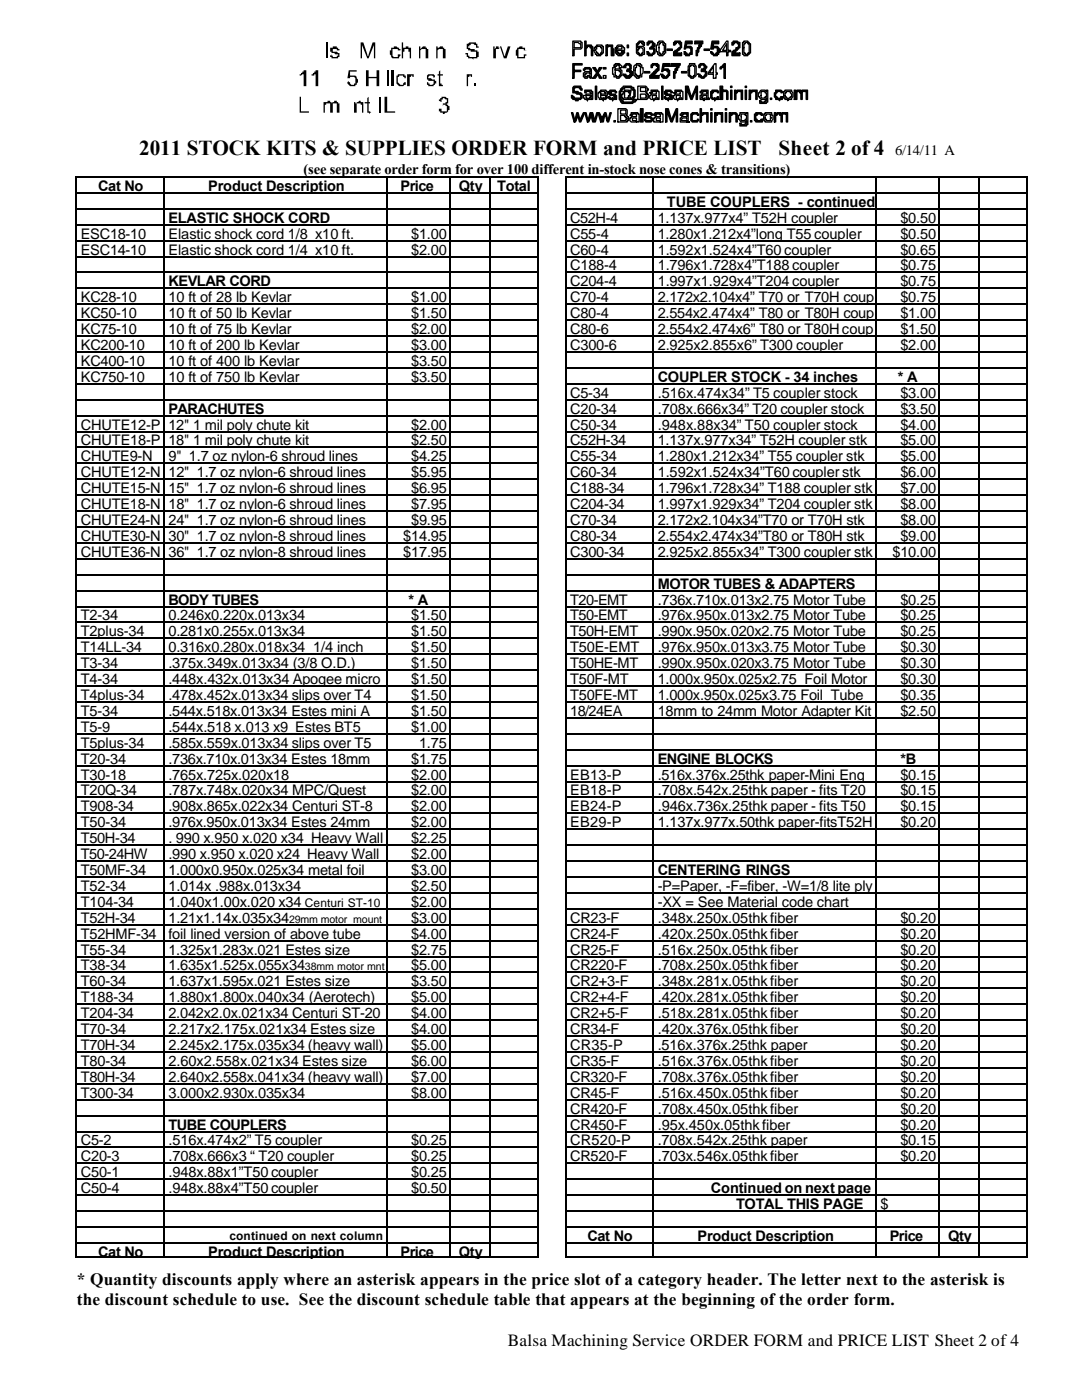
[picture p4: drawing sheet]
<svg xmlns="http://www.w3.org/2000/svg" width="216mm" height="279mm" viewBox="0 0 216 279" stroke-linecap="round" stroke-linejoin="round" font-family="sans-serif">
<defs><g id="words">
<g font-size="4.2">
<text x="27.8" y="31">2011 STOCK KITS &amp; SUPPLIES ORDER FORM and PRICE LIST</text>
<text x="155.3" y="31">Sheet 2 of4</text>
</g>
<g font-size="3.4">
<text x="15.3" y="256.4">* Quantity discounts apply where an asterisk appears in the price slot of a category header. The letter next to the asterisk is</text>
<text x="15.3" y="260.3">the discount schedule to use. See the discount schedule table that appears at the beginning of the order form.</text>
<text x="101.3" y="268.6">Balsa Machining Service ORDER FORM and PRICE LIST Sheet 2 of 4</text>
</g>
<g font-size="2.9">
<text x="60.6" y="34.7">(see separate order form for over 100 different in-stock nose cones &amp; transitions)</text>
<text x="178.6" y="31">6/14/11 A</text>
<text x="19.6" y="38.1">Cat No</text>
<text x="41.5" y="38.1">Product Description</text>
<text x="79.9" y="38.1">Price</text>
<text x="91.5" y="38.1">Qty</text>
<text x="99.2" y="38.1">Total</text>
<text x="133.1" y="41.3">TUBE COUPLERS - continued</text>
<text x="16.1" y="47.6">ESC18-10</text>
<text x="33.6" y="44.4">ELASTIC SHOCK CORD</text>
<text x="33.6" y="47.6">Elastic shock cord 1/8 x10 ft.</text>
<text x="82" y="47.6">$1.00</text>
<text x="113.8" y="44.4">C52H-4</text>
<text x="113.8" y="47.6">C55-4</text>
<text x="131.2" y="44.4">1.137x.977x4” T52H coupler</text>
<text x="131.2" y="47.6">1.280x1.212x4”long T55 coupler</text>
<text x="179.7" y="44.4">$0.50</text>
<text x="179.7" y="47.6">$0.50</text>
<text x="16.1" y="50.8">ESC14-10</text>
<text x="33.6" y="50.8">Elastic shock cord 1/4 x10 ft.</text>
<text x="82" y="50.8">$2.00</text>
<text x="113.8" y="50.8">C60-4</text>
<text x="113.8" y="54">C188-4</text>
<text x="131.2" y="50.8">1.592x1.524x4”T60 coupler</text>
<text x="131.2" y="54">1.796x1.728x4”T188 coupler</text>
<text x="179.7" y="50.8">$0.65</text>
<text x="179.7" y="54">$0.75</text>
<text x="33.6" y="57.2">KEVLAR CORD</text>
<text x="113.8" y="57.2">C204-4</text>
<text x="131.2" y="57.2">1.997x1.929x4”T204 coupler</text>
<text x="179.7" y="57.2">$0.75</text>
<text x="16.1" y="60.3">KC28-10</text>
<text x="16.1" y="63.5">KC50-10</text>
<text x="33.6" y="60.3">10 ft of 28 lb Kevlar</text>
<text x="33.6" y="63.5">10 ft of 50 lb Kevlar</text>
<text x="82" y="60.3">$1.00</text>
<text x="82" y="63.5">$1.50</text>
<text x="113.8" y="60.3">C70-4</text>
<text x="113.8" y="63.5">C80-4</text>
<text x="131.2" y="60.3">2.172x2.104x4” T70 or T70H coup</text>
<text x="131.2" y="63.5">2.554x2.474x4” T80 or T80H coup</text>
<text x="179.7" y="60.3">$0.75</text>
<text x="179.7" y="63.5">$1.00</text>
<text x="16.1" y="66.7">KC75-10</text>
<text x="16.1" y="69.8">KC200-10</text>
<text x="33.6" y="66.7">10 ft of 75 lb Kevlar</text>
<text x="33.6" y="69.8">10 ft of 200 lb Kevlar</text>
<text x="82" y="66.7">$2.00</text>
<text x="82" y="69.8">$3.00</text>
<text x="113.8" y="66.7">C80-6</text>
<text x="113.8" y="69.8">C300-6</text>
<text x="131.2" y="66.7">2.554x2.474x6” T80 or T80Hcoup</text>
<text x="131.2" y="69.8">2.925x2.855x6” T300 coupler</text>
<text x="179.7" y="66.7">$1.50</text>
<text x="179.7" y="69.8">$2.00</text>
<text x="16.1" y="73">KC400-10</text>
<text x="16.1" y="76.2">KC750-10</text>
<text x="33.6" y="73">10 ft of 400 lb Kevlar</text>
<text x="33.6" y="76.2">10 ft of 750 lb Kevlar</text>
<text x="82" y="73">$3.50</text>
<text x="82" y="76.2">$3.50</text>
<text x="131.2" y="76.2">COUPLER STOCK - 34 inches</text>
<text x="179.1" y="76.2">* A</text>
<text x="33.6" y="82.5">PARACHUTES</text>
<text x="113.8" y="79.4">C5-34</text>
<text x="113.8" y="82.5">C20-34</text>
<text x="131.2" y="79.4">.516x.474x34” T5 coupler stock</text>
<text x="131.2" y="82.5">.708x.666x34” T20 coupler stock</text>
<text x="179.7" y="79.4">$3.00</text>
<text x="179.7" y="82.5">$3.50</text>
<text x="16.1" y="85.7">CHUTE12-P</text>
<text x="16.1" y="88.9">CHUTE18-P</text>
<text x="33.6" y="85.7">12&quot; 1 mil poly chute kit</text>
<text x="33.6" y="88.9">18&quot; 1 mil poly chute kit</text>
<text x="82" y="85.7">$2.00</text>
<text x="82" y="88.9">$2.50</text>
<text x="113.8" y="85.7">C50-34</text>
<text x="113.8" y="88.9">C52H-34</text>
<text x="131.2" y="85.7">.948x.88x34” T50 coupler stock</text>
<text x="131.2" y="88.9">1.137x.977x34” T52H coupler stk</text>
<text x="179.7" y="85.7">$4.00</text>
<text x="179.7" y="88.9">$5.00</text>
<text x="16.1" y="92.1">CHUTE9-N</text>
<text x="16.1" y="95.2">CHUTE12-N</text>
<text x="33.6" y="92.1">9&quot; 1.7 oz nylon-6 shroud lines</text>
<text x="33.6" y="95.2">12&quot; 1.7 oz nylon-6 shroud lines</text>
<text x="82" y="92.1">$4.25</text>
<text x="82" y="95.2">$5.95</text>
<text x="113.8" y="92.1">C55-34</text>
<text x="113.8" y="95.2">C60-34</text>
<text x="131.2" y="92.1">1.280x1.212x34” T55 coupler stk</text>
<text x="131.2" y="95.2">1.592x1.524x34”T60 coupler stk</text>
<text x="179.7" y="92.1">$5.00</text>
<text x="179.7" y="95.2">$6.00</text>
<text x="16.1" y="98.4">CHUTE15-N</text>
<text x="16.1" y="101.6">CHUTE18-N</text>
<text x="33.6" y="98.4">15&quot; 1.7 oz nylon-6 shroud lines</text>
<text x="33.6" y="101.6">18&quot; 1.7 oz nylon-6 shroud lines</text>
<text x="82" y="98.4">$6.95</text>
<text x="82" y="101.6">$7.95</text>
<text x="113.8" y="98.4">C188-34</text>
<text x="113.8" y="101.6">C204-34</text>
<text x="131.2" y="98.4">1.796x1.728x34” T188 coupler stk</text>
<text x="131.2" y="101.6">1.997x1.929x34” T204 coupler stk</text>
<text x="179.7" y="98.4">$7.00</text>
<text x="179.7" y="101.6">$8.00</text>
<text x="16.1" y="104.8">CHUTE24-N</text>
<text x="16.1" y="107.9">CHUTE30-N</text>
<text x="33.6" y="104.8">24&quot; 1.7 oz nylon-6 shroud lines</text>
<text x="33.6" y="107.9">30&quot; 1.7 oz nylon-8 shroud lines</text>
<text x="80.4" y="107.9">$14.95</text>
<text x="82" y="104.8">$9.95</text>
<text x="113.8" y="104.8">C70-34</text>
<text x="113.8" y="107.9">C80-34</text>
<text x="131.2" y="104.8">2.172x2.104x34”T70 or T70H stk</text>
<text x="131.2" y="107.9">2.554x2.474x34”T80 or T80H stk</text>
<text x="179.7" y="104.8">$8.00</text>
<text x="179.7" y="107.9">$9.00</text>
<text x="16.1" y="111.1">CHUTE36-N</text>
<text x="33.6" y="111.1">36&quot; 1.7 oz nylon-8 shroud lines</text>
<text x="80.4" y="111.1">$17.95</text>
<text x="113.8" y="111.1">C300-34</text>
<text x="131.2" y="111.1">2.925x2.855x34” T300 coupler stk</text>
<text x="178.1" y="111.1">$10.00</text>
<text x="131.2" y="117.5">MOTOR TUBES &amp; ADAPTERS</text>
<text x="16.1" y="123.8">T2-34</text>
<text x="33.6" y="120.7">BODY TUBES</text>
<text x="33.6" y="123.8">0.246x0.220x.013x34</text>
<text x="81.5" y="120.7">* A</text>
<text x="82" y="123.8">$1.50</text>
<text x="113.8" y="120.7">T20-EMT</text>
<text x="113.8" y="123.8">T50-EMT</text>
<text x="131.2" y="120.7">.736x.710x.013x2.75 Motor Tube</text>
<text x="131.2" y="123.8">.976x.950x.013x2.75 Motor Tube</text>
<text x="179.7" y="120.7">$0.25</text>
<text x="179.7" y="123.8">$0.25</text>
<text x="16.1" y="127">T2plus-34</text>
<text x="16.1" y="130.2">T14LL-34</text>
<text x="33.6" y="127">0.281x0.255x.013x34</text>
<text x="33.6" y="130.2">0.316x0.280x.018x34 1/4 inch</text>
<text x="82" y="127">$1.50</text>
<text x="82" y="130.2">$1.50</text>
<text x="113.8" y="127">T50H-EMT</text>
<text x="113.8" y="130.2">T50E-EMT</text>
<text x="131.2" y="127">.990x.950x.020x2.75 Motor Tube</text>
<text x="131.2" y="130.2">.976x.950x.013x3.75 Motor Tube</text>
<text x="179.7" y="127">$0.25</text>
<text x="179.7" y="130.2">$0.30</text>
<text x="16.1" y="133.3">T3-34</text>
<text x="16.1" y="136.5">T4-34</text>
<text x="33.6" y="133.3">.375x.349x.013x34 (3/8 O.D.)</text>
<text x="33.6" y="136.5">.448x.432x.013x34 Apogee micro</text>
<text x="82" y="133.3">$1.50</text>
<text x="82" y="136.5">$1.50</text>
<text x="113.8" y="133.3">T50HE-MT</text>
<text x="113.8" y="136.5">T50F-MT</text>
<text x="131.2" y="133.3">.990x.950x.020x3.75 Motor Tube</text>
<text x="131.2" y="136.5">1.000x.950x.025x2.75 Foil Motor</text>
<text x="179.7" y="133.3">$0.30</text>
<text x="179.7" y="136.5">$0.30</text>
<text x="16.1" y="139.7">T4plus-34</text>
<text x="16.1" y="142.9">T5-34</text>
<text x="33.6" y="139.7">.478x.452x.013x34 slips over T4</text>
<text x="33.6" y="142.9">.544x.518x.013x34 Estes mini A</text>
<text x="82" y="139.7">$1.50</text>
<text x="82" y="142.9">$1.50</text>
<text x="113.8" y="139.7">T50FE-MT</text>
<text x="113.8" y="142.9">18/24EA</text>
<text x="131.2" y="139.7">1.000x.950x.025x3.75 Foil Tube</text>
<text x="131.2" y="142.9">18mm to 24mm Motor Adapter Kit</text>
<text x="179.7" y="139.7">$0.35</text>
<text x="179.7" y="142.9">$2.50</text>
<text x="16.1" y="146">T5-9</text>
<text x="16.1" y="149.2">T5plus-34</text>
<text x="33.6" y="146">.544x.518 x.013 x9 Estes BT5</text>
<text x="33.6" y="149.2">.585x.559x.013x34 slips over T5</text>
<text x="82" y="146">$1.00</text>
<text x="83.6" y="149.2">1.75</text>
<text x="16.1" y="152.4">T20-34</text>
<text x="16.1" y="155.6">T30-18</text>
<text x="33.6" y="152.4">.736x.710x.013x34 Estes 18mm</text>
<text x="33.6" y="155.6">.765x.725x.020x18</text>
<text x="82" y="152.4">$1.75</text>
<text x="82" y="155.6">$2.00</text>
<text x="113.8" y="155.6">EB13-P</text>
<text x="131.2" y="152.4">ENGINE BLOCKS</text>
<text x="131.2" y="155.6">.516x.376x.25thk paper-Mini Eng</text>
<text x="179.7" y="152.4">*B</text>
<text x="179.7" y="155.6">$0.15</text>
<text x="16.1" y="158.8">T20Q-34</text>
<text x="16.1" y="161.9">T908-34</text>
<text x="33.6" y="158.8">.787x.748x.020x34 MPC/Quest</text>
<text x="33.6" y="161.9">.908x.865x.022x34 Centuri ST-8</text>
<text x="82" y="158.8">$2.00</text>
<text x="82" y="161.9">$2.00</text>
<text x="113.8" y="158.8">EB18-P</text>
<text x="113.8" y="161.9">EB24-P</text>
<text x="131.2" y="158.8">.708x.542x.25thk paper - fits T20</text>
<text x="131.2" y="161.9">.946x.736x.25thk paper - fits T50</text>
<text x="179.7" y="158.8">$0.15</text>
<text x="179.7" y="161.9">$0.15</text>
<text x="16.1" y="165.1">T50-34</text>
<text x="33.6" y="165.1">.976x.950x.013x34 Estes 24mm</text>
<text x="82" y="165.1">$2.00</text>
<text x="113.8" y="165.1">EB29-P</text>
<text x="131.2" y="165.1">1.137x.977x.50thk paper-fitsT52H</text>
<text x="179.7" y="165.1">$0.20</text>
<text x="16.1" y="168.3">T50H-34</text>
<text x="16.1" y="171.4">T50-24HW</text>
<text x="33.6" y="168.3">. 990 x.950 x.020 x34 Heavy Wall</text>
<text x="33.6" y="171.4">.990 x.950 x.020 x24 Heavy Wall</text>
<text x="82" y="168.3">$2.25</text>
<text x="82" y="171.4">$2.00</text>
<text x="16.1" y="174.6">T50MF-34</text>
<text x="16.1" y="177.8">T52-34</text>
<text x="33.6" y="174.6">1.000x0.950x.025x34 metal foil</text>
<text x="33.6" y="177.8">1.014x .988x.013x34</text>
<text x="82" y="174.6">$3.00</text>
<text x="82" y="177.8">$2.50</text>
<text x="131.2" y="174.6">CENTERING RINGS</text>
<text x="131.2" y="177.8">-P=Paper, -F=fiber, -W=1/8 lite ply</text>
<text x="16.1" y="181">T104-34</text>
<text x="16.1" y="184.1">T52H-34</text>
<text x="33.6" y="181">1.040x1.00x.020 x34</text>
<text x="33.6" y="184.1">1.21x1.14x.035x34</text>
<text x="82" y="181">$2.00</text>
<text x="82" y="184.1">$3.00</text>
<text x="113.8" y="184.1">CR23-F</text>
<text x="131.2" y="181">-XX = See Material code chart</text>
<text x="131.2" y="184.1">.348x.250x.05thk fiber</text>
<text x="179.7" y="184.1">$0.20</text>
<text x="16.1" y="187.3">T52HMF-34</text>
<text x="16.1" y="190.5">T55-34</text>
<text x="33.6" y="187.3">foil lined version of above tube</text>
<text x="33.6" y="190.5">1.325x1.283x.021 Estes size</text>
<text x="82" y="187.3">$4.00</text>
<text x="82" y="190.5">$2.75</text>
<text x="113.8" y="187.3">CR24-F</text>
<text x="113.8" y="190.5">CR25-F</text>
<text x="131.2" y="187.3">.420x.250x.05thk fiber</text>
<text x="131.2" y="190.5">.516x.250x.05thk fiber</text>
<text x="179.7" y="187.3">$0.20</text>
<text x="179.7" y="190.5">$0.20</text>
<text x="16.1" y="193.7">T38-34</text>
<text x="16.1" y="196.8">T60-34</text>
<text x="33.6" y="193.7">1.635x1.525x.055x34</text>
<text x="33.6" y="196.8">1.637x1.595x.021 Estes size</text>
<text x="82" y="193.7">$5.00</text>
<text x="82" y="196.8">$3.50</text>
<text x="113.8" y="193.7">CR220-F</text>
<text x="113.8" y="196.8">CR2+3-F</text>
<text x="131.2" y="193.7">.708x.250x.05thk fiber</text>
<text x="131.2" y="196.8">.348x.281x.05thk fiber</text>
<text x="179.7" y="193.7">$0.20</text>
<text x="179.7" y="196.8">$0.20</text>
<text x="16.1" y="200">T188-34</text>
<text x="16.1" y="203.2">T204-34</text>
<text x="33.6" y="200">1.880x1.800x.040x34 (Aerotech)</text>
<text x="33.6" y="203.2">2.042x2.0x.021x34 Centuri ST-20</text>
<text x="82" y="200">$5.00</text>
<text x="82" y="203.2">$4.00</text>
<text x="113.8" y="200">CR2+4-F</text>
<text x="113.8" y="203.2">CR2+5-F</text>
<text x="131.2" y="200">.420x.281x.05thk fiber</text>
<text x="131.2" y="203.2">.518x.281x.05thk fiber</text>
<text x="179.7" y="200">$0.20</text>
<text x="179.7" y="203.2">$0.20</text>
<text x="16.1" y="206.4">T70-34</text>
<text x="16.1" y="209.5">T70H-34</text>
<text x="33.6" y="206.4">2.217x2.175x.021x34 Estes size</text>
<text x="33.6" y="209.5">2.245x2.175x.035x34 (heavy wall)</text>
<text x="82" y="206.4">$4.00</text>
<text x="82" y="209.5">$5.00</text>
<text x="113.8" y="206.4">CR34-F</text>
<text x="113.8" y="209.5">CR35-P</text>
<text x="131.2" y="206.4">.420x.376x.05thk fiber</text>
<text x="131.2" y="209.5">.516x.376x.25thk paper</text>
<text x="179.7" y="206.4">$0.20</text>
<text x="179.7" y="209.5">$0.20</text>
<text x="16.1" y="212.7">T80-34</text>
<text x="16.1" y="215.9">T80H-34</text>
<text x="33.6" y="212.7">2.60x2.558x.021x34 Estes size</text>
<text x="33.6" y="215.9">2.640x2.558x.041x34 (heavy wall)</text>
<text x="82" y="212.7">$6.00</text>
<text x="82" y="215.9">$7.00</text>
<text x="113.8" y="212.7">CR35-F</text>
<text x="113.8" y="215.9">CR320-F</text>
<text x="131.2" y="212.7">.516x.376x.05thk fiber</text>
<text x="131.2" y="215.9">.708x.376x.05thk fiber</text>
<text x="179.7" y="212.7">$0.20</text>
<text x="179.7" y="215.9">$0.20</text>
<text x="16.1" y="219.1">T300-34</text>
<text x="33.6" y="219.1">3.000x2.930x.035x34</text>
<text x="82" y="219.1">$8.00</text>
<text x="113.8" y="219.1">CR45-F</text>
<text x="131.2" y="219.1">.516x.450x.05thk fiber</text>
<text x="179.7" y="219.1">$0.20</text>
<text x="33.6" y="225.4">TUBE COUPLERS</text>
<text x="113.8" y="222.2">CR420-F</text>
<text x="113.8" y="225.4">CR450-F</text>
<text x="131.2" y="222.2">.708x.450x.05thk fiber</text>
<text x="131.2" y="225.4">.95x.450x.05thk fiber</text>
<text x="179.7" y="222.2">$0.20</text>
<text x="179.7" y="225.4">$0.20</text>
<text x="16.1" y="228.6">C5-2</text>
<text x="16.1" y="231.8">C20-3</text>
<text x="33.6" y="228.6">.516x.474x2” T5 coupler</text>
<text x="33.6" y="231.8">.708x.666x3 “ T20 coupler</text>
<text x="82" y="228.6">$0.25</text>
<text x="82" y="231.8">$0.25</text>
<text x="113.8" y="228.6">CR520-P</text>
<text x="113.8" y="231.8">CR520-F</text>
<text x="131.2" y="228.6">.708x.542x.25thk paper</text>
<text x="131.2" y="231.8">.703x.546x.05thk fiber</text>
<text x="179.7" y="228.6">$0.15</text>
<text x="179.7" y="231.8">$0.20</text>
<text x="16.1" y="234.9">C50-1</text>
<text x="16.1" y="238.1">C50-4</text>
<text x="33.6" y="234.9">.948x.88x1”T50 coupler</text>
<text x="33.6" y="238.1">.948x.88x4”T50 coupler</text>
<text x="82" y="234.9">$0.25</text>
<text x="82" y="238.1">$0.50</text>
<text x="141.8" y="238.1">Continued on next page</text>
<text x="146.9" y="241.3">TOTAL THIS PAGE</text>
<text x="175.7" y="241.3">$______</text>
<text x="19.6" y="250.8">Cat No</text>
<text x="41.5" y="250.8">Product Description</text>
<text x="79.9" y="250.8">Price</text>
<text x="91.5" y="250.8">Qty</text>
<text x="117.2" y="247.6">Cat No</text>
<text x="139.2" y="247.6">Product Description</text>
<text x="177.5" y="247.6">Price</text>
<text x="189.2" y="247.6">Qty</text>
</g>
<g font-size="2.4">
<text x="60.9" y="181">Centuri ST-10</text>
<text x="45.8" y="247.4">continued on next column</text>
</g>
<g font-size="2.1">
<text x="57.7" y="184.1">29mm motor mount</text>
<text x="60.9" y="193.7">38mm motor mnt</text>
</g>
</g></defs>
<g fill="none" stroke="#000" stroke-width=".26">
<path d="M65.2 8.5v3.1M75.8 19.3v3.2M77.4 14v3.2M114.3 8.2h1.6v.3h.3v1l-.3 .3h-1.3v1.3h-.3zM114.3 12.7h1.9v.3h-1.6v1h1.3v.3h-1.3v1.3h-.3zM114.3 17.5l.3-.3h1.3l.3 .8h-.3v-.3h-.3v-.2h-.8l-.2 .2v.6h.8v.2h.5l.3 .3v.8h-.3v.2h-.5v.3h-.6v-.3h-.5v-.2h-.3v-.5h.3v.2h.3v.3h1.3v-.5l-.3-.3h-.5l-.3-.3h-.5zM114.6 8.5h.8l.2 .2h.3v.8h-1.3zM116.7 8.2h.2v1.1h.3v-.3h.8v.3h.3v1.8h-.3v-1.6h-.3v-.2h-.5v.2h-.3v1.6h-.2zM116.7 13.5h1v.3h.3v1.8h-.3v-.3h-.5v.3h-.5v-.3h-.3v-.7h.3v-.3h1v-.5h-1v.2h-.3v-.2h.3zM116.7 14.8h.2v-.2h.8v.5h-.5v.2h-.3l-.2-.2zM116.7 18h1.3v.3h.3v1.5h-.3v-.2v.2h-.8v.3v-.3h-.5v-.2h-.3v-.5h.5v-.3h1.1v-.3h-.3v-.2h-.8v.2h-.2zM116.9 19.1h1.1v.2h-.3v.3h-.2v.2h-.3v-.2h-.3z"/>
<path d="M118.3 13.5h.5l.3 .8 .5-.8h.5l-.8 1.1 .8 1h-.5l-.3-.8-.5 .8h-.5l.8-1zM118.5 9.5h.3v-.2h.3v-.3h1v.3h.3v1.3h-.3v.2h-.2v.3h-.8v-.3h-.3v-.2l-.3-.3zM118.8 17.2h.3v2.6h-.3zM118.9 17.2v2.6M119.1 9.3h.8v.2h.2v.8l-.2 .3v.2h-.6v-.2h-.2v-.3l-.3-.2v-.3h.3zM119.3 18.5h.3v-.2h.3v-.3h1v.3h.3v.8h-1.3v.5h.5v.2v-.2h.2l.3-.3h.3v.3h-.3v.2h-.5v.3v-.3h-.8v-.2l-.3-.3zM119.9 18.3h.7v.2h.3v.3h-1zM120.4 13.5h.5v.3h-.5zM120.4 15.1h.5v.5h-.5zM120.9 9h.3v.3v-.3h1v.8h.3v1.3h-.5v-1.8h-.6l-.2 .2v1.6h-.3zM121.7 18h1.1v.3h.2v.2h-.2v-.2h-.8v.5h.8v.3h.2v.7h-.8v.3v-.3h-.5l-.3-.2v-.3h.3v.3h.5v.2v-.2h.6v-.3h-.3v-.2h-.8v-.3h-.3v-.5h.3zM122.5 13h.3v-.3h.8l.5 .5v.3h-.5v-.5h-.6v.2h-.2v.8v-.2h1v.2h.3v1.1h-.3v.2h-.2v.3h-.6v-.3h-.5v-.5h-.3v-1.3h.3z"/>
<path d="M122.8 9.5h.2v-.2l.3-.3h.8v.3h.3v.2h.2v.6h-1.6v.2h.3v.3h.3v.2h.2v-.2h.3v-.3h.5v.3h-.2v.2h-.3v.3h-.8v-.3h-.3v-.2h-.2zM122.8 14h.8v.3h.2v.5l-.2 .3v.2h-.6v-.2h-.2zM123 9.5h.3v-.2h.8v.5h-1.1zM123.8 17.7h.3v-.2h.3v-.3h1.5l.3 .3h.3v.2l.2 .3v1.3h-.2v.5h-1.1v-.2l-.3 .2h-.7v-.2h-.3v-.8h.3v-.5h.2v-.3h.8l.3 .3v-.3h.2l-.2 1.6h.5v-.3h.3v-1.3h-.3v-.3h-.3v-.2h-1.3v.2h-.2l-.3 .3v.3h-.3v1.5h.3v.3h.3v.3h1.8v-.3h.3v-.3h.5v.3h-.3v.3h-.2l-.3 .2h-2.1v-.2h-.3v-.3l-.2-.3v-1.5l.2-.3zM124.6 13h.3v-.3h.8v.3h.2v.8h-.2v.2h.2v.3h.3v.8h-.3v.2h-.2v.3h-.8v-.3h-.3v-.2h-.2v-.3h.5v.3h.2v.2h.3v-.2h.3v-.3h.2v-.2h-.2v-.3h-.3v-.3h-.3v.3v-.5h.6v-.6l-.3-.2h-.5v.5h-.5v-.3h.2zM124.6 18.3h.8v.2h.3v.6h-.3v.2l-.3 .3h-.5zM125.1 9h.3v.5h-.3zM125.1 10.6h.3v.5h-.3zM126.5 13.2l.2-.2h.3v-.3h.8v.3h.3v.5h.2v1.1l-.2 .2v.5h-.6v.3h-.5v-.3h-.3v-.2h-.2zM127 8.7h.3v-.2h.2v-.3h.8v.3h.3v.5h-.3v-.3h-.2v-.2h-.6v.2h-.2v.8h.2v-.2h.8l.3 .2v1.3h-.3l-.2 .3h-.6v-.3h-.2l-.3-.2zM127 13h.5v.2h.3v1.9h-.3v.2h-.2v-.2h-.3v-.3h-.3v-1.3h.3zM127.3 17.2h1.6l.2 .3v.2h.3v.3h-.3v.3l-.2 .2h.2v.3h.3v.8h-.3v.2h-1.8z"/>
<path d="M127.5 9.5h.6l.2 .3v.8h-.2v.2h-.6v-.2h-.2v-.8h.2zM127.8 17.5h1.1v.8h-1.1zM127.8 18.8h1.1v.3h.2v.2h-.2v.3h-1.1zM128.6 14.3h1v.3h-1zM129.1 8.5h.3v-.3h.8v.3h.2v.2h.3v.6h-.3v.2h-.2h.2v.3h.3v.8l-.3 .2h-.2v.3h-.8v-.3h-.3v-.5h.3v.3h.2v.2h.6v-.2h.2v-.8h-.8v-.3h.3v-.2h.3v-.8h-.6v.2h-.2v.3h-.3zM129.9 18h1.3v.3h.3v1.5h-.3v-.2l-.2 .2h-.6v.3v-.3h-.5l-.3-.2v-.5h.3v-.3h1.1v-.5h-.8v.2h-.6h.3zM130.2 12.7h1v.3h.3v1h-.3v.3h-.2v.3h-.3v.2h-.3v.3h-.2h1.3v.5h-1.9v-.5h.3v-.3h.3v-.2h.2v-.3h.3v-.3h.3v-.2h.2v-.6h-.2v-.2h-.6l-.2 .2v.3h-.3v-.5h.3zM130.2 19.1h.8v.5h-.3v.2h-.3l-.2-.2zM131.2 8.5h.3v-.3h.8v.3h.3v.2h.2v1.9h-.2v.2h-.3v.3h-.8v-.3h-.3v-.5h-.2v-1.3h.2zM131.5 8.7h.3v-.2h.5v.5h.3v1.3h-.3v.3l-.3 .2h-.2v-.2h-.3zM132 17.2h.3v2.6h-.3zM132.2 17.2v2.6"/>
<path d="M132.3 12.7h1.3v.5h-1l-.3 .6h1v.2h.3v1.1h-.3v.2h-.2v.3h-.8v-.3h-.3v-.2l-.2-.3h.5v.3h.3v.2h.2l.5-.5v-.5h-.2v-.3h-.8v.3h-.3zM132.6 18.3h.2v-.3h1.1v.3h.2v.2h-.2v-.2h-.8v.5h.8v.3h.2v.7h-.8v.3v-.3h-.5l-.2-.2v-.3h.2v.3h.5v.2v-.2h.6v-.3h-.3v-.2h-.8v-.3h-.2zM133.1 9.8h1v.3h-1zM133.9 12.7h1.8l-.2 .8h-.3v.5h-.3v.6h-.2v1h-.3v-1.3h.3v-.5h.2v-.3l.3-.3h-1.3zM134.7 8.2h1v.3h.3v1h-.3v.3l-.2 .3h-.3v.2h-.3v.3h-.2h1.3v.5h-1.6v-.8h.3v-.2h.2l.6-.6h.2v-.8h-.2v-.2h-.6v.2h-.2v.3h-.3v-.5h.3zM134.7 18h1.3v.3h.3v1.5h-.3v-.2l-.3 .2h-.5v.3v-.3h-.5l-.3-.2v-.5h.3v-.3h1v-.5h-.8v.2h-.5h.3zM134.9 19.1h.8v.5h-.2v.2h-.3l-.3-.2zM136 14.3h1.1v.3h-1.1zM136.8 8.2h1.3v.5h-1l-.3 .6h1l.3 .2v1.3h-.5v.3h-.8v-.3h-.3v-.5h.3v.3h.3v.2h.5v-.2h.2v-.8l-.2-.3h-.8v.3h-.3zM136.8 17.2h.5l.5 2.1h.3v.3v-.5l.8-1.9h.3v2.6h-.3v-2.1l-.8 2.1h-.3l-.7-2.1v2.1h-.3zM137.6 12.7h1v.3l.3 .2v1.9l-.3 .2h-.2v.3h-.6v-.3h-.2l-.3-.2v-1.9l.3-.2zM137.6 13.2h.2v-.2h.6v.2h.2v1.9h-.2v.2h-.6v-.2h-.2z"/>
<path d="M138.6 8.2h1.6v.5h-.2v.6h-.3v.2l-.3 .3v.5l-.2 .3v.5h-.3v-1h.3v-.6h.2v-.5h.3v-.3h.3h-1.4zM139.4 13h.3v-.3h.8v.3h.3v.2h.2l-.2 .8h-.3h.3v.3h.2v.8l-.2 .2h-.3v.3h-.5l-.3-.3h-.3v-.5h-.2h.5v.3h.3v.2h.5v-.2l.3-.3v-.5h-.6v-.3h-.2v.3v-.5h.5v-.8h-.5l-.3 .2v.3h-.3zM140 18h1.3v1.6h.3v.2h-.6v-.2v.2h-.5v.3l-.3-.3h-.5v-.7h.3v-.3h1v-.5h-.8v.2h-.5v-.2h.3zM140 19.3h.2v-.2h.8v.5h-.5v.2h-.3v-.2h-.2zM140.5 9.8h1.1v.3h-1.1zM142.1 8.2h1.3v.5h-1.1v.6h.8l.3 .2v.3h.3v.5l-.3 .3v.2h-.3v.3h-.8v-.3h-.2l-.3-.2v-.3h.3v.3h.2v.2h.6v-.2h.2v-1.1h-.8v.3h-.5zM142.1 18h1l.3 .3v.2h-.3v-.2h-.8v.2h-.2v1.1h.5v.2v-.2h.5v-.3h.3v.5h-.8v.3v-.3h-.5v-.2h-.3v-1.3h.3zM142.3 13.2v1.4h-.7zM142.6 12.7h.3v1.9h.2v.2h-.2v.8h-.6v-.8h-1v-.2zM143.7 13.5l.2-.3h.3v-.2h.3v-.3h.2v2.9h-.2v-2.4l-.3 .3h-.3v.3h-.2zM143.7 17.2h.5v1.1v-.3h.8l.3 .3v1.5h-.3v-1.5h-.8v1.5h-.5zM145 8.2h.3v1.9h.5v.2h-.5v.8h-.3v-.8h-1.3v-.2z"/>
<path d="M145 8.7v1.4h-.8zM145.8 17.2h.2v.3h-.2zM145.8 18h.2v1.8h-.2zM146 8.5h.3v-.3h.8l.3 .3h.2v1h-.2v.3h-.3v.3h-.3v.2h-.2v.3h-.3h1.3v.5h-1.6v-.8h.3v-.2h.3l.2-.3v-.3h.3l.3-.2v-.6h-.3v-.2h-.5v.2h-.3v.3h-.3zM146.6 18h.2v.3h.3v-.3h1.1v1.8h-.3v-1.5h-.8v.2h-.3v1.3h-.2zM148.4 8.2h.8v.3h.3v.2h.3v1.9h-.3v.2h-.3v.3h-.8v-.3h-.2v-2.3h.2zM148.4 8.7h.3v-.2h.5v.2h.3v1.9h-.3v.2h-.5v-.2h-.3zM148.7 17.2h.3v.3h-.3zM148.7 18h.3v1.8h-.3zM149.5 18h.3v.3l.2-.3h1.1v1.8h-.3v-1.5h-.8v.2h-.2v1.3h-.3zM151.3 18.5h.3v-.2l.3-.3h.8l.2 .3v-.3h.3v2.4h-.3v.2h-1.3v-.5h.3v.3h.8v-.3h.2v-.5v.2h-1l-.3-.2v-.3h-.3zM151.9 18.3h.8v.2h.2v.8h-.2v.3h-.8z"/>
<path d="M153.7 19.6h.3v.2h-.3zM154.8 18h1l.3 .3v.2h-.3v-.2h-.8v.2h-.2v.8h.2v.3h.3v.2l.3-.2h.2v-.3h.6h-.3v.5h-.5v.3l-.3-.3h-.5v-.2l-.3-.3v-.8h.3zM156.4 18.3h.2v-.3h1.4v.3l.2 .2v.8l-.2 .3v.2h-.6l-.2 .3v-.3h-.6v-.2h-.2zM156.6 18.5h.3v-.2h.8v.2l.3 .3v.5h-.3v.3h-.3l-.2 .2v-.2h-.3v-.3h-.3zM158.5 18h.2v.3h.3v-.3h.8v.3h.3v-.3h1v1.8h-.2v-1.5h-.8v1.5h-.3v-1.3h-.3v-.2h-.5v1.5h-.5zM114 22.5h.3l.5 1.6 .3-1.6h.3l.5 1.6v-.6l.5-1h.3l-.8 1.8h-.3l-.2-1.3-.6 1.3h-.2zM116.7 22.5h.2l.6 1.6 .2-1.6h.6l.2 1.6 .6-1.6h.2l-.5 1.8h-.5l-.3-1.3-.5 1.3h-.3zM119.3 22.5h.3l.5 1v.6v-.6l.5-1h.3l.3 1.6 .5-1.6h.3l-.6 1.8h-.2l-.3-1-.3-.3-.2 1.3h-.5zM122.5 24.1h.3v.2h-.3zM123.3 21.7h1.6l.2 .3v.8l-.2 .2h.2v.3h.3v.8h-.3v.2h-1.8zM123.8 22h1.1v.8h-1.1zM123.8 23h.8v.3h.3v.2h.2v.3h-.2v.3h-1.1z"/>
<path d="M125.9 22.5h1.4v.3h.2v1.5h-.5v-.2v.2h-1.1l-.2-.2v-.6h.2v-.2h1.1v-.5h-.8v.2h-.5l.2-.2zM126.2 23.5h.8v.6h-.8zM127.8 21.7h.5v2.6h-.5zM128.6 22.8h.3v-.3h1l.3 .3v.2h-.3v-.2h-1v.2h.2v.3h.8v.2h.3v.6l-.3 .2h-1v-.2h-.3v-.3h.3v.3h1v-.6h-1v-.2h-.3zM130.7 22.5h1.3v.3h.3v1.5h-.5v-.2v.2h-1.4v-.8h.3v-.2h1.1v-.5h-.8v.2h-.6v-.2h.3zM131 23.5h.8v.6h-.8zM132.8 21.7h.5l.6 1.8v.6h.2v-.6l.8-1.8h.3v2.6h-.3v-2.1l-.8 2.1h-.2l-.8-2.1v2.1h-.3zM136 22.5h1.3v1.8h.3h-.5v-.2v.2h-1.4v-.8h.3v-.2h1.1v-.5h-.8v.2h-.6v-.2h.3zM136 23.8l.3-.3h.8v.6h-1.1zM138.1 22.5h1.1v.3h.2v.2h-.2v-.2h-.8l-.3 .2v1.1h1.1v-.3h.2v.3h-.2v.2h-1.1v-.2h-.3v-1.3h.3zM139.7 21.7h.3v1.1h.2v-.3h1.1v1.8h-.3v-1.5h-.8v.2h-.2v1.3h-.3zM141.8 21.7h.3v.3h-.3z"/>
<path d="M141.8 22.5h.3v1.8h-.3zM142.6 22.5h.3v.3l.2-.3h1.1v1.8h-.3v-1.5h-.8v.2h-.2v1.3h-.3zM144.7 21.7h.3v.3h-.3zM144.7 22.5h.3v1.8h-.3zM145.5 22.5h.3v.3l.2-.3h.8l.3 .3v1.5h-.3v-1.5h-.8v.2h-.2v1.3h-.3zM147.6 22.5h1.1l.3 .3v-.3h.2v2.4h-.2v.2h-1.4v-.5h.3v.3h.8v-.3h.3v-.5l-.3 .2h-.8l-.3-.2v-.3h-.2v-.8h.2zM147.9 22.8h.8v.2h.3v.8h-.3v.3h-.8zM149.8 24.1h.2v.2h-.2zM150.5 22.8h.3v-.3h1.1l.2 .3v.2h-.2v-.2h-.8v.2h-.3v.8h.3v.3h.8v-.3h.5h-.3v.5h-1.3v-.2h-.3zM152.4 22.8h.3v-.3h1.3v.5h.3v.8l-.3 .3v.2h-1.3v-.2h-.3zM152.9 22.8h.8v.5l.3 .2h-.3v.6h-.8v-.3h-.2v-.8h.2zM154.5 22.5h.3v.3h.2v-.3h.8v.3h.3v-.3h1.1v1.8h-.3v-1.5h-.8v1.5h-.3v-1.3h-.2v-.2h-.6v.2h-.2v1.3h-.3z"/>
</g>
<g fill="#000">
<path d="M59.8 14.8h.3v-.2h.2v-.3h.3v-.3h.5v3.2h-.5v-2.6v.2h-.3l-.2 .3h-.3z" fill-rule="evenodd"/>
<path d="M62.4 14.6h.3v-.3h.3v-.3h.5v3.2h-.5v-2.6v.2h-.3v.3h-.5v-.3h.2z" fill-rule="evenodd"/>
<path d="M65.9 9.5h.5v-.2h.8v.2h.3v.3h.2v.3h-.5v-.3h-.8v.5h.8l.3 .3h.2v.8h-.2v.2h-1.4v-.2h-.2v-.3l.2-.3v.3h.3v.3h.8v-.3h.3v-.3h-.6l-.2-.2h-.6v-.3h-.2z" fill-rule="evenodd"/>
<path d="M69.6 14h1.6v.3h-1.4v1v-.2h1.1l.5 .8v.5l-.2 .3v.2h-.3v.3h-1.1l-.5-.5v-.3l.3-.3v.3h.2v.3l.3 .2h.5v-.2h.3v-1.1l-.3-.3h-.8v.3h-.5z" fill-rule="evenodd"/>
<path d="M72 8.5h.5l.8 2.6h.3v.3v-.6l.7-2.3h.6v3.1h-.3v-2.6l-1 2.6h-.3l-1.1-2.6v2.6h-.2z" fill-rule="evenodd"/>
<path d="M73 14h.6v1.3h1.5v-1.3h.6v3.2h-.6v-1.6h-1.5v1.6h-.6z" fill-rule="evenodd"/>
<path d="M78.1 9.5h.5v-.2h.5l.3 .2h.2v.3h.3v.3h-.5v-.3h-1.1v1.3l.3 .3h.8v-.6h.5l-.3 .8h-1.3l-.2-.2v-.3l-.3-.3v-.7h.3z" fill-rule="evenodd"/>
<path d="M80.2 8.5h.2v1h.6v-.2h.5v.2h.5v2.1h-.2v-1.3h-.3v-.5h-.8v.5h-.3v1.3h-.2z" fill-rule="evenodd"/>
<path d="M79.4 14.8h1.3v.3h.3v.5h-.3v-.3h-.3v-.2h-.8v.2h-.2v1.1l.5 .5h.5v-.2l.3-.3h.3v.5h-.3l-.3 .3h-.8l-.5-.5v-1.6h.3z" fill-rule="evenodd"/>
<path d="M81.2 14.8h.6v.3v-.3h.7v.5h-.2v-.2h-.3v.2h-.2v1.9h-.6z" fill-rule="evenodd"/>
<path d="M83.6 9.3h.3v.5l.5-.5h.5v.2h.3v.3h.3v1.8h-.6v-1.8h-.8l-.2 .3v1.5h-.3z" fill-rule="evenodd"/>
<path d="M85.5 14.8h1l.3 .3v.2l-.3 .3v-.3l-.2-.2h-.6l-.2 .2v.3h.5l.3 .3h.5v.2h.2v.6h-.2v.2h-.3v.3h-1v-.3h-.3v-.5h.3v.3h.2v.2h.6l.2-.2v-.6h-1v-.2h-.3v-.8z" fill-rule="evenodd"/>
<path d="M87 9.3h.3v.5v-.3h.3l.2-.2h.6v.2h.2v.3h.3v1.8h-.5v-1.8h-.8l-.3 .3v1.5h-.3z" fill-rule="evenodd"/>
<path d="M87.8 14v.8h.6v.3h-.6v1.6h.3v.2h.3v.3h-.8v-2.1h-.3v-.3h.3v-.5z" fill-rule="evenodd"/>
<path d="M93.1 8.7h.3l.3-.2h1.3v.2h.2v.6h.3v.2h-.5v-.5h-.3l-.2-.3h-.6v.3h-.2v.3h-.3v.2h.3l.2 .3h.8v.3h.5v.2h.3v1.1h-.3v.2h-.7v.3l-.3-.3h-.8v-.2h-.3v-.6h-.2v-.2h.5v.5h.3v.3h1.3v-1.1h-1.1v-.2h-.5v-.3h-.3z" fill-rule="evenodd"/>
<path d="M93.1 14.8h.3v.3v-.3h.8v.5h-.3v-.2h-.2v.2h-.3v1.9h-.3z" fill-rule="evenodd"/>
<path d="M98.4 9.3h.3v.5l.3-.3v-.2h.5v.2h.2l-.2 .3h-.5v1.8h-.6z" fill-rule="evenodd"/>
<path d="M99.7 9.3h.3l.5 1.8h.3v.3v-.6l.5-1.5h.6l-.8 2.3h-.6z" fill-rule="evenodd"/>
<path d="M103.2 9.5h.3l.2-.2h.5v.2h.6v.6h.2h-.5v-.3h-1v1.6h1v-.6h.5v.3h-.2v.5h-1.6v-.5h-.3v-1l.3-.3z" fill-rule="evenodd"/>
<path d="M114.3 17.5l.3-.3h1.3l.3 .8h-.3v-.3h-.3v-.2h-.8l-.2 .2v.6h.8v.2h.5l.3 .3v.8h-.3v.2h-.5v.3h-.6v-.3h-.5v-.2h-.3v-.5h.3v.2h.3v.3h1.3v-.5l-.3-.3h-.5l-.3-.3h-.5z" fill-rule="evenodd"/>
<path d="M114.3 12.7h1.9v.3h-1.6v1h1.3v.3h-1.3v1.3h-.3z" fill-rule="evenodd"/>
<path d="M116.7 8.2h.2v1.1h.3v-.3h.8v.3h.3v1.8h-.3v-1.6h-.3v-.2h-.5v.2h-.3v1.6h-.2z" fill-rule="evenodd"/>
<path d="M118.3 13.5h.5l.3 .8 .5-.8h.5l-.8 1.1 .8 1h-.5l-.3-.8-.5 .8h-.5l.8-1z" fill-rule="evenodd"/>
<path d="M120.9 9h.3v.3v-.3h1v.8h.3v1.3h-.5v-1.8h-.6l-.2 .2v1.6h-.3z" fill-rule="evenodd"/>
<path d="M121.7 18h1.1v.3h.2v.2h-.2v-.2h-.8v.5h.8v.3h.2v.7h-.8v.3v-.3h-.5l-.3-.2v-.3h.3v.3h.5v.2v-.2h.6v-.3h-.3v-.2h-.8v-.3h-.3v-.5h.3z" fill-rule="evenodd"/>
<path d="M124.6 13h.3v-.3h.8v.3h.2v.8h-.2v.2h.2v.3h.3v.8h-.3v.2h-.2v.3h-.8v-.3h-.3v-.2h-.2v-.3h.5v.3h.2v.2h.3v-.2h.3v-.3h.2v-.2h-.2v-.3h-.3v-.3h-.3v.3v-.5h.6v-.6l-.3-.2h-.5v.5h-.5v-.3h.2z" fill-rule="evenodd"/>
<path d="M129.1 8.5h.3v-.3h.8v.3h.2v.2h.3v.6h-.3v.2h-.2h.2v.3h.3v.8l-.3 .2h-.2v.3h-.8v-.3h-.3v-.5h.3v.3h.2v.2h.6v-.2h.2v-.8h-.8v-.3h.3v-.2h.3v-.8h-.6v.2h-.2v.3h-.3z" fill-rule="evenodd"/>
<path d="M130.2 12.7h1v.3h.3v1h-.3v.3h-.2v.3h-.3v.2h-.3v.3h-.2h1.3v.5h-1.9v-.5h.3v-.3h.3v-.2h.2v-.3h.3v-.3h.3v-.2h.2v-.6h-.2v-.2h-.6l-.2 .2v.3h-.3v-.5h.3z" fill-rule="evenodd"/>
<path d="M132.3 12.7h1.3v.5h-1l-.3 .6h1v.2h.3v1.1h-.3v.2h-.2v.3h-.8v-.3h-.3v-.2l-.2-.3h.5v.3h.3v.2h.2l.5-.5v-.5h-.2v-.3h-.8v.3h-.3z" fill-rule="evenodd"/>
<path d="M132.6 18.3h.2v-.3h1.1v.3h.2v.2h-.2v-.2h-.8v.5h.8v.3h.2v.7h-.8v.3v-.3h-.5l-.2-.2v-.3h.2v.3h.5v.2v-.2h.6v-.3h-.3v-.2h-.8v-.3h-.2z" fill-rule="evenodd"/>
<path d="M133.9 12.7h1.8l-.2 .8h-.3v.5h-.3v.6h-.2v1h-.3v-1.3h.3v-.5h.2v-.3l.3-.3h-1.3z" fill-rule="evenodd"/>
<path d="M134.7 8.2h1v.3h.3v1h-.3v.3l-.2 .3h-.3v.2h-.3v.3h-.2h1.3v.5h-1.6v-.8h.3v-.2h.2l.6-.6h.2v-.8h-.2v-.2h-.6v.2h-.2v.3h-.3v-.5h.3z" fill-rule="evenodd"/>
<path d="M136.8 8.2h1.3v.5h-1l-.3 .6h1l.3 .2v1.3h-.5v.3h-.8v-.3h-.3v-.5h.3v.3h.3v.2h.5v-.2h.2v-.8l-.2-.3h-.8v.3h-.3z" fill-rule="evenodd"/>
<path d="M136.8 17.2h.5l.5 2.1h.3v.3v-.5l.8-1.9h.3v2.6h-.3v-2.1l-.8 2.1h-.3l-.7-2.1v2.1h-.3z" fill-rule="evenodd"/>
<path d="M138.6 8.2h1.6v.5h-.2v.6h-.3v.2l-.3 .3v.5l-.2 .3v.5h-.3v-1h.3v-.6h.2v-.5h.3v-.3h.3h-1.4z" fill-rule="evenodd"/>
<path d="M139.4 13h.3v-.3h.8v.3h.3v.2h.2l-.2 .8h-.3h.3v.3h.2v.8l-.2 .2h-.3v.3h-.5l-.3-.3h-.3v-.5h-.2h.5v.3h.3v.2h.5v-.2l.3-.3v-.5h-.6v-.3h-.2v.3v-.5h.5v-.8h-.5l-.3 .2v.3h-.3z" fill-rule="evenodd"/>
<path d="M142.1 8.2h1.3v.5h-1.1v.6h.8l.3 .2v.3h.3v.5l-.3 .3v.2h-.3v.3h-.8v-.3h-.2l-.3-.2v-.3h.3v.3h.2v.2h.6v-.2h.2v-1.1h-.8v.3h-.5z" fill-rule="evenodd"/>
<path d="M142.1 18h1l.3 .3v.2h-.3v-.2h-.8v.2h-.2v1.1h.5v.2v-.2h.5v-.3h.3v.5h-.8v.3v-.3h-.5v-.2h-.3v-1.3h.3z" fill-rule="evenodd"/>
<path d="M143.7 17.2h.5v1.1v-.3h.8l.3 .3v1.5h-.3v-1.5h-.8v1.5h-.5z" fill-rule="evenodd"/>
<path d="M143.7 13.5l.2-.3h.3v-.2h.3v-.3h.2v2.9h-.2v-2.4l-.3 .3h-.3v.3h-.2z" fill-rule="evenodd"/>
<path d="M146.6 18h.2v.3h.3v-.3h1.1v1.8h-.3v-1.5h-.8v.2h-.3v1.3h-.2z" fill-rule="evenodd"/>
<path d="M146 8.5h.3v-.3h.8l.3 .3h.2v1h-.2v.3h-.3v.3h-.3v.2h-.2v.3h-.3h1.3v.5h-1.6v-.8h.3v-.2h.3l.2-.3v-.3h.3l.3-.2v-.6h-.3v-.2h-.5v.2h-.3v.3h-.3z" fill-rule="evenodd"/>
<path d="M149.5 18h.3v.3l.2-.3h1.1v1.8h-.3v-1.5h-.8v.2h-.2v1.3h-.3z" fill-rule="evenodd"/>
<path d="M154.8 18h1l.3 .3v.2h-.3v-.2h-.8v.2h-.2v.8h.2v.3h.3v.2l.3-.2h.2v-.3h.6h-.3v.5h-.5v.3l-.3-.3h-.5v-.2l-.3-.3v-.8h.3z" fill-rule="evenodd"/>
<path d="M158.5 18h.2v.3h.3v-.3h.8v.3h.3v-.3h1v1.8h-.2v-1.5h-.8v1.5h-.3v-1.3h-.3v-.2h-.5v1.5h-.5z" fill-rule="evenodd"/>
<path d="M59.8 19.3h.3v2.9h1.5v.3h-1.8z" fill-rule="evenodd"/>
<path d="M64.6 20.4h.2v.2v-.2h.6v-.3h.5v.3h.2v.2l.3-.2h.3v-.3h.5v.3h.3v.2h.2v1.9h-.5v-1.9h-.8v1.9h-.5v-1.9h-.8v.3h-.3v1.6h-.2z" fill-rule="evenodd"/>
<path d="M70.6 20.4h.3v.2h.3v-.2h.2l.3-.3h.3v.3h.5v2.1h-.3v-1.6h-.2v-.3h-.8v1.9h-.6z" fill-rule="evenodd"/>
<path d="M73.3 19.6l.3-.3v1.1h.2v.2h-.2v1.6h.2l.3 .3h-.3v.3l-.2-.3h-.3v-1.9h-.5v-.2h.5z" fill-rule="evenodd"/>
<path d="M76.7 19.3h.6v2.9h1.5v.3h-2.1z" fill-rule="evenodd"/>
<path d="M87.8 19.6h.3v-.3h.8l.3 .3h.2v1h-.2v.3h.2v.3h.3v.8h-.3v.2l-.8 .6h-.2v-.3h-.6v-.3h-.2v-.5h.5v.5h1.1v-1h-.3v-.3h-.5v.3v-.6h.5v-.2h.3v-.6l-.8-.2v.2h-.3v.6l-.5-.3v-.3h.2z" fill-rule="evenodd"/>
<path d="M114 22.5h.3l.5 1.6 .3-1.6h.3l.5 1.6v-.6l.5-1h.3l-.8 1.8h-.3l-.2-1.3-.6 1.3h-.2z" fill-rule="evenodd"/>
<path d="M116.7 22.5h.2l.6 1.6 .2-1.6h.6l.2 1.6 .6-1.6h.2l-.5 1.8h-.5l-.3-1.3-.5 1.3h-.3z" fill-rule="evenodd"/>
<path d="M119.3 22.5h.3l.5 1v.6v-.6l.5-1h.3l.3 1.6 .5-1.6h.3l-.6 1.8h-.2l-.3-1-.3-.3-.2 1.3h-.5z" fill-rule="evenodd"/>
<path d="M128.6 22.8h.3v-.3h1l.3 .3v.2h-.3v-.2h-1v.2h.2v.3h.8v.2h.3v.6l-.3 .2h-1v-.2h-.3v-.3h.3v.3h1v-.6h-1v-.2h-.3z" fill-rule="evenodd"/>
<path d="M132.8 21.7h.5l.6 1.8v.6h.2v-.6l.8-1.8h.3v2.6h-.3v-2.1l-.8 2.1h-.2l-.8-2.1v2.1h-.3z" fill-rule="evenodd"/>
<path d="M138.1 22.5h1.1v.3h.2v.2h-.2v-.2h-.8l-.3 .2v1.1h1.1v-.3h.2v.3h-.2v.2h-1.1v-.2h-.3v-1.3h.3z" fill-rule="evenodd"/>
<path d="M139.7 21.7h.3v1.1h.2v-.3h1.1v1.8h-.3v-1.5h-.8v.2h-.2v1.3h-.3z" fill-rule="evenodd"/>
<path d="M142.6 22.5h.3v.3l.2-.3h1.1v1.8h-.3v-1.5h-.8v.2h-.2v1.3h-.3z" fill-rule="evenodd"/>
<path d="M145.5 22.5h.3v.3l.2-.3h.8l.3 .3v1.5h-.3v-1.5h-.8v.2h-.2v1.3h-.3z" fill-rule="evenodd"/>
<path d="M150.5 22.8h.3v-.3h1.1l.2 .3v.2h-.2v-.2h-.8v.2h-.3v.8h.3v.3h.8v-.3h.5h-.3v.5h-1.3v-.2h-.3z" fill-rule="evenodd"/>
<path d="M154.5 22.5h.3v.3h.2v-.3h.8v.3h.3v-.3h1.1v1.8h-.3v-1.5h-.8v1.5h-.3v-1.3h-.2v-.2h-.6v.2h-.2v1.3h-.3z" fill-rule="evenodd"/>
</g>
<path d="M78.1 14h.5v3.2h-.5zM94.7 16.7h.3v.5h-.3zM128.6 14.3h1v.3h-1zM133.1 9.8h1v.3h-1zM136 14.3h1.1v.3h-1.1zM140.5 9.8h1.1v.3h-1.1zM153.7 19.6h.3v.2h-.3zM122.5 24.1h.3v.2h-.3zM127.8 21.7h.5v2.6h-.5zM149.8 24.1h.2v.2h-.2z" fill="#000"/>
<g fill="#fff">
<path d="M15.3 35.5h17.2v2.9h-17.2z"/>
<path d="M32.8 35.5h44.2v2.9h-44.2z"/>
<path d="M77.3 35.5h12.4v2.9h-12.4z"/>
<path d="M90 35.5h7.6v2.9h-7.6z"/>
<path d="M97.9 35.5h9.3v2.9h-9.3z"/>
</g>
<path d="M15.1 35.2h.2v.3h-.2zM32.5 35.2h.3v.3h-.3zM77 35.2h.3v.3h-.3zM89.7 35.2h.3v.3h-.3zM97.6 35.2h.3v.3h-.3zM107.2 35.2h.2v.3h-.2z" fill="#000"/>
<path d="M15.2 35.5v2.9M15.3 35.3h17.2M32.7 35.5v2.9M32.8 35.3h44.2M77.1 35.5v2.9M77.3 35.3h12.4M89.8 35.5v2.9M90 35.3h7.6M97.8 35.5v2.9M97.9 35.3h9.3M107.3 35.5v2.9" fill="none" stroke="#000" stroke-width=".26"/>
<g fill="#fff">
<path d="M15.3 38.6h17.2v2.9h-17.2z"/>
<path d="M32.8 38.6h44.2v2.9h-44.2z"/>
<path d="M77.3 38.6h12.4v2.9h-12.4z"/>
<path d="M90 38.6h7.6v2.9h-7.6z"/>
<path d="M97.9 38.6h9.3v2.9h-9.3z"/>
</g>
<path d="M15.1 38.4h.2v.2h-.2zM32.5 38.4h.3v.2h-.3zM77 38.4h.3v.2h-.3zM89.7 38.4h.3v.2h-.3zM97.6 38.4h.3v.2h-.3zM107.2 38.4h.2v.2h-.2z" fill="#000"/>
<path d="M15.2 38.6v2.9M15.3 38.5h17.2M32.7 38.6v2.9M32.8 38.5h44.2M77.1 38.6v2.9M77.3 38.5h12.4M89.8 38.6v2.9M90 38.5h7.6M97.8 38.6v2.9M97.9 38.5h9.3M107.3 38.6v2.9" fill="none" stroke="#000" stroke-width=".26"/>
<g fill="#fff">
<path d="M15.3 41.8h17.2v2.9h-17.2z"/>
<path d="M32.8 41.8h44.2v2.9h-44.2z"/>
<path d="M77.3 41.8h12.4v2.9h-12.4z"/>
<path d="M90 41.8h7.6v2.9h-7.6z"/>
<path d="M97.9 41.8h9.3v2.9h-9.3z"/>
</g>
<path d="M15.1 41.5h.2v.3h-.2zM32.5 41.5h.3v.3h-.3zM77 41.5h.3v.3h-.3zM89.7 41.5h.3v.3h-.3zM97.6 41.5h.3v.3h-.3zM107.2 41.5h.2v.3h-.2z" fill="#000"/>
<path d="M15.2 41.8v2.9M15.3 41.7h17.2M32.7 41.8v2.9M32.8 41.7h44.2M77.1 41.8v2.9M77.3 41.7h12.4M89.8 41.8v2.9M90 41.7h7.6M97.8 41.8v2.9M97.9 41.7h9.3M107.3 41.8v2.9" fill="none" stroke="#000" stroke-width=".26"/>
<g fill="#fff">
<path d="M15.3 45h17.2v2.9h-17.2z"/>
<path d="M32.8 45h44.2v2.9h-44.2z"/>
<path d="M77.3 45h12.4v2.9h-12.4z"/>
<path d="M90 45h7.6v2.9h-7.6z"/>
<path d="M97.9 45h9.3v2.9h-9.3z"/>
</g>
<path d="M15.1 44.7h.2v.3h-.2zM32.5 44.7h.3v.3h-.3zM77 44.7h.3v.3h-.3zM89.7 44.7h.3v.3h-.3zM97.6 44.7h.3v.3h-.3zM107.2 44.7h.2v.3h-.2z" fill="#000"/>
<path d="M15.2 45v2.9M15.3 44.8h17.2M32.7 45v2.9M32.8 44.8h44.2M77.1 45v2.9M77.3 44.8h12.4M89.8 45v2.9M90 44.8h7.6M97.8 45v2.9M97.9 44.8h9.3M107.3 45v2.9" fill="none" stroke="#000" stroke-width=".26"/>
<g fill="#fff">
<path d="M15.3 48.2h17.2v2.9h-17.2z"/>
<path d="M32.8 48.2h44.2v2.9h-44.2z"/>
<path d="M77.3 48.2h12.4v2.9h-12.4z"/>
<path d="M90 48.2h7.6v2.9h-7.6z"/>
<path d="M97.9 48.2h9.3v2.9h-9.3z"/>
</g>
<path d="M15.1 47.9h.2v.3h-.2zM32.5 47.9h.3v.3h-.3zM77 47.9h.3v.3h-.3zM89.7 47.9h.3v.3h-.3zM97.6 47.9h.3v.3h-.3zM107.2 47.9h.2v.3h-.2z" fill="#000"/>
<path d="M15.2 48.2v2.9M15.3 48h17.2M32.7 48.2v2.9M32.8 48h44.2M77.1 48.2v2.9M77.3 48h12.4M89.8 48.2v2.9M90 48h7.6M97.8 48.2v2.9M97.9 48h9.3M107.3 48.2v2.9" fill="none" stroke="#000" stroke-width=".26"/>
<g fill="#fff">
<path d="M15.3 51.3h17.2v2.9h-17.2z"/>
<path d="M32.8 51.3h44.2v2.9h-44.2z"/>
<path d="M77.3 51.3h12.4v2.9h-12.4z"/>
<path d="M90 51.3h7.6v2.9h-7.6z"/>
<path d="M97.9 51.3h9.3v2.9h-9.3z"/>
</g>
<path d="M15.1 51.1h.2v.2h-.2zM32.5 51.1h.3v.2h-.3zM77 51.1h.3v.2h-.3zM89.7 51.1h.3v.2h-.3zM97.6 51.1h.3v.2h-.3zM107.2 51.1h.2v.2h-.2z" fill="#000"/>
<path d="M15.2 51.3v2.9M15.3 51.2h17.2M32.7 51.3v2.9M32.8 51.2h44.2M77.1 51.3v2.9M77.3 51.2h12.4M89.8 51.3v2.9M90 51.2h7.6M97.8 51.3v2.9M97.9 51.2h9.3M107.3 51.3v2.9" fill="none" stroke="#000" stroke-width=".26"/>
<g fill="#fff">
<path d="M15.3 54.5h17.2v2.9h-17.2z"/>
<path d="M32.8 54.5h44.2v2.9h-44.2z"/>
<path d="M77.3 54.5h12.4v2.9h-12.4z"/>
<path d="M90 54.5h7.6v2.9h-7.6z"/>
<path d="M97.9 54.5h9.3v2.9h-9.3z"/>
</g>
<path d="M15.1 54.2h.2v.3h-.2zM32.5 54.2h.3v.3h-.3zM77 54.2h.3v.3h-.3zM89.7 54.2h.3v.3h-.3zM97.6 54.2h.3v.3h-.3zM107.2 54.2h.2v.3h-.2z" fill="#000"/>
<path d="M15.2 54.5v2.9M15.3 54.4h17.2M32.7 54.5v2.9M32.8 54.4h44.2M77.1 54.5v2.9M77.3 54.4h12.4M89.8 54.5v2.9M90 54.4h7.6M97.8 54.5v2.9M97.9 54.4h9.3M107.3 54.5v2.9" fill="none" stroke="#000" stroke-width=".26"/>
<g fill="#fff">
<path d="M15.3 57.7h17.2v2.9h-17.2z"/>
<path d="M32.8 57.7h44.2v2.9h-44.2z"/>
<path d="M77.3 57.7h12.4v2.9h-12.4z"/>
<path d="M90 57.7h7.6v2.9h-7.6z"/>
<path d="M97.9 57.7h9.3v2.9h-9.3z"/>
</g>
<path d="M15.1 57.4h.2v.3h-.2zM32.5 57.4h.3v.3h-.3zM77 57.4h.3v.3h-.3zM89.7 57.4h.3v.3h-.3zM97.6 57.4h.3v.3h-.3zM107.2 57.4h.2v.3h-.2z" fill="#000"/>
<path d="M15.2 57.7v2.9M15.3 57.5h17.2M32.7 57.7v2.9M32.8 57.5h44.2M77.1 57.7v2.9M77.3 57.5h12.4M89.8 57.7v2.9M90 57.5h7.6M97.8 57.7v2.9M97.9 57.5h9.3M107.3 57.7v2.9" fill="none" stroke="#000" stroke-width=".26"/>
<g fill="#fff">
<path d="M15.3 60.9h17.2v2.9h-17.2z"/>
<path d="M32.8 60.9h44.2v2.9h-44.2z"/>
<path d="M77.3 60.9h12.4v2.9h-12.4z"/>
<path d="M90 60.9h7.6v2.9h-7.6z"/>
<path d="M97.9 60.9h9.3v2.9h-9.3z"/>
</g>
<path d="M15.1 60.6h.2v.3h-.2zM32.5 60.6h.3v.3h-.3zM77 60.6h.3v.3h-.3zM89.7 60.6h.3v.3h-.3zM97.6 60.6h.3v.3h-.3zM107.2 60.6h.2v.3h-.2z" fill="#000"/>
<path d="M15.2 60.9v2.9M15.3 60.7h17.2M32.7 60.9v2.9M32.8 60.7h44.2M77.1 60.9v2.9M77.3 60.7h12.4M89.8 60.9v2.9M90 60.7h7.6M97.8 60.9v2.9M97.9 60.7h9.3M107.3 60.9v2.9" fill="none" stroke="#000" stroke-width=".26"/>
<g fill="#fff">
<path d="M15.3 64h17.2v2.9h-17.2z"/>
<path d="M32.8 64h44.2v2.9h-44.2z"/>
<path d="M77.3 64h12.4v2.9h-12.4z"/>
<path d="M90 64h7.6v2.9h-7.6z"/>
<path d="M97.9 64h9.3v2.9h-9.3z"/>
</g>
<path d="M15.1 63.8h.2v.2h-.2zM32.5 63.8h.3v.2h-.3zM77 63.8h.3v.2h-.3zM89.7 63.8h.3v.2h-.3zM97.6 63.8h.3v.2h-.3zM107.2 63.8h.2v.2h-.2z" fill="#000"/>
<path d="M15.2 64v2.9M15.3 63.9h17.2M32.7 64v2.9M32.8 63.9h44.2M77.1 64v2.9M77.3 63.9h12.4M89.8 64v2.9M90 63.9h7.6M97.8 64v2.9M97.9 63.9h9.3M107.3 64v2.9" fill="none" stroke="#000" stroke-width=".26"/>
<g fill="#fff">
<path d="M15.3 67.2h17.2v2.9h-17.2z"/>
<path d="M32.8 67.2h44.2v2.9h-44.2z"/>
<path d="M77.3 67.2h12.4v2.9h-12.4z"/>
<path d="M90 67.2h7.6v2.9h-7.6z"/>
<path d="M97.9 67.2h9.3v2.9h-9.3z"/>
</g>
<path d="M15.1 66.9h.2v.3h-.2zM32.5 66.9h.3v.3h-.3zM77 66.9h.3v.3h-.3zM89.7 66.9h.3v.3h-.3zM97.6 66.9h.3v.3h-.3zM107.2 66.9h.2v.3h-.2z" fill="#000"/>
<path d="M15.2 67.2v2.9M15.3 67.1h17.2M32.7 67.2v2.9M32.8 67.1h44.2M77.1 67.2v2.9M77.3 67.1h12.4M89.8 67.2v2.9M90 67.1h7.6M97.8 67.2v2.9M97.9 67.1h9.3M107.3 67.2v2.9" fill="none" stroke="#000" stroke-width=".26"/>
<g fill="#fff">
<path d="M15.3 70.4h17.2v2.9h-17.2z"/>
<path d="M32.8 70.4h44.2v2.9h-44.2z"/>
<path d="M77.3 70.4h12.4v2.9h-12.4z"/>
<path d="M90 70.4h7.6v2.9h-7.6z"/>
<path d="M97.9 70.4h9.3v2.9h-9.3z"/>
</g>
<path d="M15.1 70.1h.2v.3h-.2zM32.5 70.1h.3v.3h-.3zM77 70.1h.3v.3h-.3zM89.7 70.1h.3v.3h-.3zM97.6 70.1h.3v.3h-.3zM107.2 70.1h.2v.3h-.2z" fill="#000"/>
<path d="M15.2 70.4v2.9M15.3 70.2h17.2M32.7 70.4v2.9M32.8 70.2h44.2M77.1 70.4v2.9M77.3 70.2h12.4M89.8 70.4v2.9M90 70.2h7.6M97.8 70.4v2.9M97.9 70.2h9.3M107.3 70.4v2.9" fill="none" stroke="#000" stroke-width=".26"/>
<g fill="#fff">
<path d="M15.3 73.6h17.2v2.9h-17.2z"/>
<path d="M32.8 73.6h44.2v2.9h-44.2z"/>
<path d="M77.3 73.6h12.4v2.9h-12.4z"/>
<path d="M90 73.6h7.6v2.9h-7.6z"/>
<path d="M97.9 73.6h9.3v2.9h-9.3z"/>
</g>
<path d="M15.1 73.3h.2v.3h-.2zM32.5 73.3h.3v.3h-.3zM77 73.3h.3v.3h-.3zM89.7 73.3h.3v.3h-.3zM97.6 73.3h.3v.3h-.3zM107.2 73.3h.2v.3h-.2z" fill="#000"/>
<path d="M15.2 73.6v2.9M15.3 73.4h17.2M32.7 73.6v2.9M32.8 73.4h44.2M77.1 73.6v2.9M77.3 73.4h12.4M89.8 73.6v2.9M90 73.4h7.6M97.8 73.6v2.9M97.9 73.4h9.3M107.3 73.6v2.9" fill="none" stroke="#000" stroke-width=".26"/>
<g fill="#fff">
<path d="M15.3 76.7h17.2v2.9h-17.2z"/>
<path d="M32.8 76.7h44.2v2.9h-44.2z"/>
<path d="M77.3 76.7h12.4v2.9h-12.4z"/>
<path d="M90 76.7h7.6v2.9h-7.6z"/>
<path d="M97.9 76.7h9.3v2.9h-9.3z"/>
</g>
<path d="M15.1 76.5h.2v.2h-.2zM32.5 76.5h.3v.2h-.3zM77 76.5h.3v.2h-.3zM89.7 76.5h.3v.2h-.3zM97.6 76.5h.3v.2h-.3zM107.2 76.5h.2v.2h-.2z" fill="#000"/>
<path d="M15.2 76.7v2.9M15.3 76.6h17.2M32.7 76.7v2.9M32.8 76.6h44.2M77.1 76.7v2.9M77.3 76.6h12.4M89.8 76.7v2.9M90 76.6h7.6M97.8 76.7v2.9M97.9 76.6h9.3M107.3 76.7v2.9" fill="none" stroke="#000" stroke-width=".26"/>
<g fill="#fff">
<path d="M15.3 79.9h17.2v2.9h-17.2z"/>
<path d="M32.8 79.9h44.2v2.9h-44.2z"/>
<path d="M77.3 79.9h12.4v2.9h-12.4z"/>
<path d="M90 79.9h7.6v2.9h-7.6z"/>
<path d="M97.9 79.9h9.3v2.9h-9.3z"/>
</g>
<path d="M15.1 79.6h.2v.3h-.2zM32.5 79.6h.3v.3h-.3zM77 79.6h.3v.3h-.3zM89.7 79.6h.3v.3h-.3zM97.6 79.6h.3v.3h-.3zM107.2 79.6h.2v.3h-.2z" fill="#000"/>
<path d="M15.2 79.9v2.9M15.3 79.8h17.2M32.7 79.9v2.9M32.8 79.8h44.2M77.1 79.9v2.9M77.3 79.8h12.4M89.8 79.9v2.9M90 79.8h7.6M97.8 79.9v2.9M97.9 79.8h9.3M107.3 79.9v2.9" fill="none" stroke="#000" stroke-width=".26"/>
<g fill="#fff">
<path d="M15.3 83.1h17.2v2.9h-17.2z"/>
<path d="M32.8 83.1h44.2v2.9h-44.2z"/>
<path d="M77.3 83.1h12.4v2.9h-12.4z"/>
<path d="M90 83.1h7.6v2.9h-7.6z"/>
<path d="M97.9 83.1h9.3v2.9h-9.3z"/>
</g>
<path d="M15.1 82.8h.2v.3h-.2zM32.5 82.8h.3v.3h-.3zM77 82.8h.3v.3h-.3zM89.7 82.8h.3v.3h-.3zM97.6 82.8h.3v.3h-.3zM107.2 82.8h.2v.3h-.2z" fill="#000"/>
<path d="M15.2 83.1v2.9M15.3 82.9h17.2M32.7 83.1v2.9M32.8 82.9h44.2M77.1 83.1v2.9M77.3 82.9h12.4M89.8 83.1v2.9M90 82.9h7.6M97.8 83.1v2.9M97.9 82.9h9.3M107.3 83.1v2.9" fill="none" stroke="#000" stroke-width=".26"/>
<g fill="#fff">
<path d="M15.3 86.3h17.2v2.9h-17.2z"/>
<path d="M32.8 86.3h44.2v2.9h-44.2z"/>
<path d="M77.3 86.3h12.4v2.9h-12.4z"/>
<path d="M90 86.3h7.6v2.9h-7.6z"/>
<path d="M97.9 86.3h9.3v2.9h-9.3z"/>
</g>
<path d="M15.1 86h.2v.3h-.2zM32.5 86h.3v.3h-.3zM77 86h.3v.3h-.3zM89.7 86h.3v.3h-.3zM97.6 86h.3v.3h-.3zM107.2 86h.2v.3h-.2z" fill="#000"/>
<path d="M15.2 86.3v2.9M15.3 86.1h17.2M32.7 86.3v2.9M32.8 86.1h44.2M77.1 86.3v2.9M77.3 86.1h12.4M89.8 86.3v2.9M90 86.1h7.6M97.8 86.3v2.9M97.9 86.1h9.3M107.3 86.3v2.9" fill="none" stroke="#000" stroke-width=".26"/>
<g fill="#fff">
<path d="M15.3 89.4h17.2v2.9h-17.2z"/>
<path d="M32.8 89.4h44.2v2.9h-44.2z"/>
<path d="M77.3 89.4h12.4v2.9h-12.4z"/>
<path d="M90 89.4h7.6v2.9h-7.6z"/>
<path d="M97.9 89.4h9.3v2.9h-9.3z"/>
</g>
<path d="M15.1 89.2h.2v.2h-.2zM32.5 89.2h.3v.2h-.3zM77 89.2h.3v.2h-.3zM89.7 89.2h.3v.2h-.3zM97.6 89.2h.3v.2h-.3zM107.2 89.2h.2v.2h-.2z" fill="#000"/>
<path d="M15.2 89.4v2.9M15.3 89.3h17.2M32.7 89.4v2.9M32.8 89.3h44.2M77.1 89.4v2.9M77.3 89.3h12.4M89.8 89.4v2.9M90 89.3h7.6M97.8 89.4v2.9M97.9 89.3h9.3M107.3 89.4v2.9" fill="none" stroke="#000" stroke-width=".26"/>
<g fill="#fff">
<path d="M15.3 92.6h17.2v2.9h-17.2z"/>
<path d="M32.8 92.6h44.2v2.9h-44.2z"/>
<path d="M77.3 92.6h12.4v2.9h-12.4z"/>
<path d="M90 92.6h7.6v2.9h-7.6z"/>
<path d="M97.9 92.6h9.3v2.9h-9.3z"/>
</g>
<path d="M15.1 92.3h.2v.3h-.2zM32.5 92.3h.3v.3h-.3zM77 92.3h.3v.3h-.3zM89.7 92.3h.3v.3h-.3zM97.6 92.3h.3v.3h-.3zM107.2 92.3h.2v.3h-.2z" fill="#000"/>
<path d="M15.2 92.6v2.9M15.3 92.5h17.2M32.7 92.6v2.9M32.8 92.5h44.2M77.1 92.6v2.9M77.3 92.5h12.4M89.8 92.6v2.9M90 92.5h7.6M97.8 92.6v2.9M97.9 92.5h9.3M107.3 92.6v2.9" fill="none" stroke="#000" stroke-width=".26"/>
<g fill="#fff">
<path d="M15.3 95.8h17.2v2.9h-17.2z"/>
<path d="M32.8 95.8h44.2v2.9h-44.2z"/>
<path d="M77.3 95.8h12.4v2.9h-12.4z"/>
<path d="M90 95.8h7.6v2.9h-7.6z"/>
<path d="M97.9 95.8h9.3v2.9h-9.3z"/>
</g>
<path d="M15.1 95.5h.2v.3h-.2zM32.5 95.5h.3v.3h-.3zM77 95.5h.3v.3h-.3zM89.7 95.5h.3v.3h-.3zM97.6 95.5h.3v.3h-.3zM107.2 95.5h.2v.3h-.2z" fill="#000"/>
<path d="M15.2 95.8v2.9M15.3 95.6h17.2M32.7 95.8v2.9M32.8 95.6h44.2M77.1 95.8v2.9M77.3 95.6h12.4M89.8 95.8v2.9M90 95.6h7.6M97.8 95.8v2.9M97.9 95.6h9.3M107.3 95.8v2.9" fill="none" stroke="#000" stroke-width=".26"/>
<g fill="#fff">
<path d="M15.3 99h17.2v2.9h-17.2z"/>
<path d="M32.8 99h44.2v2.9h-44.2z"/>
<path d="M77.3 99h12.4v2.9h-12.4z"/>
<path d="M90 99h7.6v2.9h-7.6z"/>
<path d="M97.9 99h9.3v2.9h-9.3z"/>
</g>
<path d="M15.1 98.7h.2v.3h-.2zM32.5 98.7h.3v.3h-.3zM77 98.7h.3v.3h-.3zM89.7 98.7h.3v.3h-.3zM97.6 98.7h.3v.3h-.3zM107.2 98.7h.2v.3h-.2z" fill="#000"/>
<path d="M15.2 99v2.9M15.3 98.8h17.2M32.7 99v2.9M32.8 98.8h44.2M77.1 99v2.9M77.3 98.8h12.4M89.8 99v2.9M90 98.8h7.6M97.8 99v2.9M97.9 98.8h9.3M107.3 99v2.9" fill="none" stroke="#000" stroke-width=".26"/>
<g fill="#fff">
<path d="M15.3 102.1h17.2v2.9h-17.2z"/>
<path d="M32.8 102.1h44.2v2.9h-44.2z"/>
<path d="M77.3 102.1h12.4v2.9h-12.4z"/>
<path d="M90 102.1h7.6v2.9h-7.6z"/>
<path d="M97.9 102.1h9.3v2.9h-9.3z"/>
</g>
<path d="M15.1 101.9h.2v.2h-.2zM32.5 101.9h.3v.2h-.3zM77 101.9h.3v.2h-.3zM89.7 101.9h.3v.2h-.3zM97.6 101.9h.3v.2h-.3zM107.2 101.9h.2v.2h-.2z" fill="#000"/>
<path d="M15.2 102.1v2.9M15.3 102h17.2M32.7 102.1v2.9M32.8 102h44.2M77.1 102.1v2.9M77.3 102h12.4M89.8 102.1v2.9M90 102h7.6M97.8 102.1v2.9M97.9 102h9.3M107.3 102.1v2.9" fill="none" stroke="#000" stroke-width=".26"/>
<g fill="#fff">
<path d="M15.3 105.3h17.2v2.9h-17.2z"/>
<path d="M32.8 105.3h44.2v2.9h-44.2z"/>
<path d="M77.3 105.3h12.4v2.9h-12.4z"/>
<path d="M90 105.3h7.6v2.9h-7.6z"/>
<path d="M97.9 105.3h9.3v2.9h-9.3z"/>
</g>
<path d="M15.1 105h.2v.3h-.2zM32.5 105h.3v.3h-.3zM77 105h.3v.3h-.3zM89.7 105h.3v.3h-.3zM97.6 105h.3v.3h-.3zM107.2 105h.2v.3h-.2z" fill="#000"/>
<path d="M15.2 105.3v2.9M15.3 105.2h17.2M32.7 105.3v2.9M32.8 105.2h44.2M77.1 105.3v2.9M77.3 105.2h12.4M89.8 105.3v2.9M90 105.2h7.6M97.8 105.3v2.9M97.9 105.2h9.3M107.3 105.3v2.9" fill="none" stroke="#000" stroke-width=".26"/>
<g fill="#fff">
<path d="M15.3 108.5h17.2v2.9h-17.2z"/>
<path d="M32.8 108.5h44.2v2.9h-44.2z"/>
<path d="M77.3 108.5h12.4v2.9h-12.4z"/>
<path d="M90 108.5h7.6v2.9h-7.6z"/>
<path d="M97.9 108.5h9.3v2.9h-9.3z"/>
</g>
<path d="M15.1 108.2h.2v.3h-.2zM32.5 108.2h.3v.3h-.3zM77 108.2h.3v.3h-.3zM89.7 108.2h.3v.3h-.3zM97.6 108.2h.3v.3h-.3zM107.2 108.2h.2v.3h-.2z" fill="#000"/>
<path d="M15.2 108.5v2.9M15.3 108.3h17.2M32.7 108.5v2.9M32.8 108.3h44.2M77.1 108.5v2.9M77.3 108.3h12.4M89.8 108.5v2.9M90 108.3h7.6M97.8 108.5v2.9M97.9 108.3h9.3M107.3 108.5v2.9" fill="none" stroke="#000" stroke-width=".26"/>
<g fill="#fff">
<path d="M15.3 111.7h17.2v2.9h-17.2z"/>
<path d="M32.8 111.7h44.2v2.9h-44.2z"/>
<path d="M77.3 111.7h12.4v2.9h-12.4z"/>
<path d="M90 111.7h7.6v2.9h-7.6z"/>
<path d="M97.9 111.7h9.3v2.9h-9.3z"/>
</g>
<path d="M15.1 111.4h.2v.3h-.2zM32.5 111.4h.3v.3h-.3zM77 111.4h.3v.3h-.3zM89.7 111.4h.3v.3h-.3zM97.6 111.4h.3v.3h-.3zM107.2 111.4h.2v.3h-.2z" fill="#000"/>
<path d="M15.2 111.7v2.9M15.3 111.5h17.2M32.7 111.7v2.9M32.8 111.5h44.2M77.1 111.7v2.9M77.3 111.5h12.4M89.8 111.7v2.9M90 111.5h7.6M97.8 111.7v2.9M97.9 111.5h9.3M107.3 111.7v2.9" fill="none" stroke="#000" stroke-width=".26"/>
<g fill="#fff">
<path d="M15.3 114.8h17.2v2.9h-17.2z"/>
<path d="M32.8 114.8h44.2v2.9h-44.2z"/>
<path d="M77.3 114.8h12.4v2.9h-12.4z"/>
<path d="M90 114.8h7.6v2.9h-7.6z"/>
<path d="M97.9 114.8h9.3v2.9h-9.3z"/>
</g>
<path d="M15.1 114.6h.2v.2h-.2zM32.5 114.6h.3v.2h-.3zM77 114.6h.3v.2h-.3zM89.7 114.6h.3v.2h-.3zM97.6 114.6h.3v.2h-.3zM107.2 114.6h.2v.2h-.2z" fill="#000"/>
<path d="M15.2 114.8v2.9M15.3 114.7h17.2M32.7 114.8v2.9M32.8 114.7h44.2M77.1 114.8v2.9M77.3 114.7h12.4M89.8 114.8v2.9M90 114.7h7.6M97.8 114.8v2.9M97.9 114.7h9.3M107.3 114.8v2.9" fill="none" stroke="#000" stroke-width=".26"/>
<g fill="#fff">
<path d="M15.3 118h17.2v2.9h-17.2z"/>
<path d="M32.8 118h44.2v2.9h-44.2z"/>
<path d="M77.3 118h12.4v2.9h-12.4z"/>
<path d="M90 118h7.6v2.9h-7.6z"/>
<path d="M97.9 118h9.3v2.9h-9.3z"/>
</g>
<path d="M15.1 117.7h.2v.3h-.2zM32.5 117.7h.3v.3h-.3zM77 117.7h.3v.3h-.3zM89.7 117.7h.3v.3h-.3zM97.6 117.7h.3v.3h-.3zM107.2 117.7h.2v.3h-.2z" fill="#000"/>
<path d="M15.2 118v2.9M15.3 117.9h17.2M32.7 118v2.9M32.8 117.9h44.2M77.1 118v2.9M77.3 117.9h12.4M89.8 118v2.9M90 117.9h7.6M97.8 118v2.9M97.9 117.9h9.3M107.3 118v2.9" fill="none" stroke="#000" stroke-width=".26"/>
<g fill="#fff">
<path d="M15.3 121.2h17.2v2.9h-17.2z"/>
<path d="M32.8 121.2h44.2v2.9h-44.2z"/>
<path d="M77.3 121.2h12.4v2.9h-12.4z"/>
<path d="M90 121.2h7.6v2.9h-7.6z"/>
<path d="M97.9 121.2h9.3v2.9h-9.3z"/>
</g>
<path d="M15.1 120.9h.2v.3h-.2zM32.5 120.9h.3v.3h-.3zM77 120.9h.3v.3h-.3zM89.7 120.9h.3v.3h-.3zM97.6 120.9h.3v.3h-.3zM107.2 120.9h.2v.3h-.2z" fill="#000"/>
<path d="M15.2 121.2v2.9M15.3 121h17.2M32.7 121.2v2.9M32.8 121h44.2M77.1 121.2v2.9M77.3 121h12.4M89.8 121.2v2.9M90 121h7.6M97.8 121.2v2.9M97.9 121h9.3M107.3 121.2v2.9" fill="none" stroke="#000" stroke-width=".26"/>
<g fill="#fff">
<path d="M15.3 124.4h17.2v2.9h-17.2z"/>
<path d="M32.8 124.4h44.2v2.9h-44.2z"/>
<path d="M77.3 124.4h12.4v2.9h-12.4z"/>
<path d="M90 124.4h7.6v2.9h-7.6z"/>
<path d="M97.9 124.4h9.3v2.9h-9.3z"/>
</g>
<path d="M15.1 124.1h.2v.3h-.2zM32.5 124.1h.3v.3h-.3zM77 124.1h.3v.3h-.3zM89.7 124.1h.3v.3h-.3zM97.6 124.1h.3v.3h-.3zM107.2 124.1h.2v.3h-.2z" fill="#000"/>
<path d="M15.2 124.4v2.9M15.3 124.2h17.2M32.7 124.4v2.9M32.8 124.2h44.2M77.1 124.4v2.9M77.3 124.2h12.4M89.8 124.4v2.9M90 124.2h7.6M97.8 124.4v2.9M97.9 124.2h9.3M107.3 124.4v2.9" fill="none" stroke="#000" stroke-width=".26"/>
<g fill="#fff">
<path d="M15.3 127.5h17.2v2.9h-17.2z"/>
<path d="M32.8 127.5h44.2v2.9h-44.2z"/>
<path d="M77.3 127.5h12.4v2.9h-12.4z"/>
<path d="M90 127.5h7.6v2.9h-7.6z"/>
<path d="M97.9 127.5h9.3v2.9h-9.3z"/>
</g>
<path d="M15.1 127.3h.2v.2h-.2zM32.5 127.3h.3v.2h-.3zM77 127.3h.3v.2h-.3zM89.7 127.3h.3v.2h-.3zM97.6 127.3h.3v.2h-.3zM107.2 127.3h.2v.2h-.2z" fill="#000"/>
<path d="M15.2 127.5v2.9M15.3 127.4h17.2M32.7 127.5v2.9M32.8 127.4h44.2M77.1 127.5v2.9M77.3 127.4h12.4M89.8 127.5v2.9M90 127.4h7.6M97.8 127.5v2.9M97.9 127.4h9.3M107.3 127.5v2.9" fill="none" stroke="#000" stroke-width=".26"/>
<g fill="#fff">
<path d="M15.3 130.7h17.2v2.9h-17.2z"/>
<path d="M32.8 130.7h44.2v2.9h-44.2z"/>
<path d="M77.3 130.7h12.4v2.9h-12.4z"/>
<path d="M90 130.7h7.6v2.9h-7.6z"/>
<path d="M97.9 130.7h9.3v2.9h-9.3z"/>
</g>
<path d="M15.1 130.4h.2v.3h-.2zM32.5 130.4h.3v.3h-.3zM77 130.4h.3v.3h-.3zM89.7 130.4h.3v.3h-.3zM97.6 130.4h.3v.3h-.3zM107.2 130.4h.2v.3h-.2z" fill="#000"/>
<path d="M15.2 130.7v2.9M15.3 130.6h17.2M32.7 130.7v2.9M32.8 130.6h44.2M77.1 130.7v2.9M77.3 130.6h12.4M89.8 130.7v2.9M90 130.6h7.6M97.8 130.7v2.9M97.9 130.6h9.3M107.3 130.7v2.9" fill="none" stroke="#000" stroke-width=".26"/>
<g fill="#fff">
<path d="M15.3 133.9h17.2v2.9h-17.2z"/>
<path d="M32.8 133.9h44.2v2.9h-44.2z"/>
<path d="M77.3 133.9h12.4v2.9h-12.4z"/>
<path d="M90 133.9h7.6v2.9h-7.6z"/>
<path d="M97.9 133.9h9.3v2.9h-9.3z"/>
</g>
<path d="M15.1 133.6h.2v.3h-.2zM32.5 133.6h.3v.3h-.3zM77 133.6h.3v.3h-.3zM89.7 133.6h.3v.3h-.3zM97.6 133.6h.3v.3h-.3zM107.2 133.6h.2v.3h-.2z" fill="#000"/>
<path d="M15.2 133.9v2.9M15.3 133.7h17.2M32.7 133.9v2.9M32.8 133.7h44.2M77.1 133.9v2.9M77.3 133.7h12.4M89.8 133.9v2.9M90 133.7h7.6M97.8 133.9v2.9M97.9 133.7h9.3M107.3 133.9v2.9" fill="none" stroke="#000" stroke-width=".26"/>
<g fill="#fff">
<path d="M15.3 137.1h17.2v2.9h-17.2z"/>
<path d="M32.8 137.1h44.2v2.9h-44.2z"/>
<path d="M77.3 137.1h12.4v2.9h-12.4z"/>
<path d="M90 137.1h7.6v2.9h-7.6z"/>
<path d="M97.9 137.1h9.3v2.9h-9.3z"/>
</g>
<path d="M15.1 136.8h.2v.3h-.2zM32.5 136.8h.3v.3h-.3zM77 136.8h.3v.3h-.3zM89.7 136.8h.3v.3h-.3zM97.6 136.8h.3v.3h-.3zM107.2 136.8h.2v.3h-.2z" fill="#000"/>
<path d="M15.2 137.1v2.9M15.3 136.9h17.2M32.7 137.1v2.9M32.8 136.9h44.2M77.1 137.1v2.9M77.3 136.9h12.4M89.8 137.1v2.9M90 136.9h7.6M97.8 137.1v2.9M97.9 136.9h9.3M107.3 137.1v2.9" fill="none" stroke="#000" stroke-width=".26"/>
<g fill="#fff">
<path d="M15.3 140.2h17.2v2.9h-17.2z"/>
<path d="M32.8 140.2h44.2v2.9h-44.2z"/>
<path d="M77.3 140.2h12.4v2.9h-12.4z"/>
<path d="M90 140.2h7.6v2.9h-7.6z"/>
<path d="M97.9 140.2h9.3v2.9h-9.3z"/>
</g>
<path d="M15.1 140h.2v.2h-.2zM32.5 140h.3v.2h-.3zM77 140h.3v.2h-.3zM89.7 140h.3v.2h-.3zM97.6 140h.3v.2h-.3zM107.2 140h.2v.2h-.2z" fill="#000"/>
<path d="M15.2 140.2v2.9M15.3 140.1h17.2M32.7 140.2v2.9M32.8 140.1h44.2M77.1 140.2v2.9M77.3 140.1h12.4M89.8 140.2v2.9M90 140.1h7.6M97.8 140.2v2.9M97.9 140.1h9.3M107.3 140.2v2.9" fill="none" stroke="#000" stroke-width=".26"/>
<g fill="#fff">
<path d="M15.3 143.4h17.2v2.9h-17.2z"/>
<path d="M32.8 143.4h44.2v2.9h-44.2z"/>
<path d="M77.3 143.4h12.4v2.9h-12.4z"/>
<path d="M90 143.4h7.6v2.9h-7.6z"/>
<path d="M97.9 143.4h9.3v2.9h-9.3z"/>
</g>
<path d="M15.1 143.1h.2v.3h-.2zM32.5 143.1h.3v.3h-.3zM77 143.1h.3v.3h-.3zM89.7 143.1h.3v.3h-.3zM97.6 143.1h.3v.3h-.3zM107.2 143.1h.2v.3h-.2z" fill="#000"/>
<path d="M15.2 143.4v2.9M15.3 143.3h17.2M32.7 143.4v2.9M32.8 143.3h44.2M77.1 143.4v2.9M77.3 143.3h12.4M89.8 143.4v2.9M90 143.3h7.6M97.8 143.4v2.9M97.9 143.3h9.3M107.3 143.4v2.9" fill="none" stroke="#000" stroke-width=".26"/>
<g fill="#fff">
<path d="M15.3 146.6h17.2v2.9h-17.2z"/>
<path d="M32.8 146.6h44.2v2.9h-44.2z"/>
<path d="M77.3 146.6h12.4v2.9h-12.4z"/>
<path d="M90 146.6h7.6v2.9h-7.6z"/>
<path d="M97.9 146.6h9.3v2.9h-9.3z"/>
</g>
<path d="M15.1 146.3h.2v.3h-.2zM32.5 146.3h.3v.3h-.3zM77 146.3h.3v.3h-.3zM89.7 146.3h.3v.3h-.3zM97.6 146.3h.3v.3h-.3zM107.2 146.3h.2v.3h-.2z" fill="#000"/>
<path d="M15.2 146.6v2.9M15.3 146.4h17.2M32.7 146.6v2.9M32.8 146.4h44.2M77.1 146.6v2.9M77.3 146.4h12.4M89.8 146.6v2.9M90 146.4h7.6M97.8 146.6v2.9M97.9 146.4h9.3M107.3 146.6v2.9" fill="none" stroke="#000" stroke-width=".26"/>
<g fill="#fff">
<path d="M15.3 149.8h17.2v2.9h-17.2z"/>
<path d="M32.8 149.8h44.2v2.9h-44.2z"/>
<path d="M77.3 149.8h12.4v2.9h-12.4z"/>
<path d="M90 149.8h7.6v2.9h-7.6z"/>
<path d="M97.9 149.8h9.3v2.9h-9.3z"/>
</g>
<path d="M15.1 149.5h.2v.3h-.2zM32.5 149.5h.3v.3h-.3zM77 149.5h.3v.3h-.3zM89.7 149.5h.3v.3h-.3zM97.6 149.5h.3v.3h-.3zM107.2 149.5h.2v.3h-.2z" fill="#000"/>
<path d="M15.2 149.8v2.9M15.3 149.6h17.2M32.7 149.8v2.9M32.8 149.6h44.2M77.1 149.8v2.9M77.3 149.6h12.4M89.8 149.8v2.9M90 149.6h7.6M97.8 149.8v2.9M97.9 149.6h9.3M107.3 149.8v2.9" fill="none" stroke="#000" stroke-width=".26"/>
<g fill="#fff">
<path d="M15.3 152.9h17.2v2.9h-17.2z"/>
<path d="M32.8 152.9h44.2v2.9h-44.2z"/>
<path d="M77.3 152.9h12.4v2.9h-12.4z"/>
<path d="M90 152.9h7.6v2.9h-7.6z"/>
<path d="M97.9 152.9h9.3v2.9h-9.3z"/>
</g>
<path d="M15.1 152.7h.2v.2h-.2zM32.5 152.7h.3v.2h-.3zM77 152.7h.3v.2h-.3zM89.7 152.7h.3v.2h-.3zM97.6 152.7h.3v.2h-.3zM107.2 152.7h.2v.2h-.2z" fill="#000"/>
<path d="M15.2 152.9v2.9M15.3 152.8h17.2M32.7 152.9v2.9M32.8 152.8h44.2M77.1 152.9v2.9M77.3 152.8h12.4M89.8 152.9v2.9M90 152.8h7.6M97.8 152.9v2.9M97.9 152.8h9.3M107.3 152.9v2.9" fill="none" stroke="#000" stroke-width=".26"/>
<g fill="#fff">
<path d="M15.3 156.1h17.2v2.9h-17.2z"/>
<path d="M32.8 156.1h44.2v2.9h-44.2z"/>
<path d="M77.3 156.1h12.4v2.9h-12.4z"/>
<path d="M90 156.1h7.6v2.9h-7.6z"/>
<path d="M97.9 156.1h9.3v2.9h-9.3z"/>
</g>
<path d="M15.1 155.8h.2v.3h-.2zM32.5 155.8h.3v.3h-.3zM77 155.8h.3v.3h-.3zM89.7 155.8h.3v.3h-.3zM97.6 155.8h.3v.3h-.3zM107.2 155.8h.2v.3h-.2z" fill="#000"/>
<path d="M15.2 156.1v2.9M15.3 156h17.2M32.7 156.1v2.9M32.8 156h44.2M77.1 156.1v2.9M77.3 156h12.4M89.8 156.1v2.9M90 156h7.6M97.8 156.1v2.9M97.9 156h9.3M107.3 156.1v2.9" fill="none" stroke="#000" stroke-width=".26"/>
<g fill="#fff">
<path d="M15.3 159.3h17.2v2.9h-17.2z"/>
<path d="M32.8 159.3h44.2v2.9h-44.2z"/>
<path d="M77.3 159.3h12.4v2.9h-12.4z"/>
<path d="M90 159.3h7.6v2.9h-7.6z"/>
<path d="M97.9 159.3h9.3v2.9h-9.3z"/>
</g>
<path d="M15.1 159h.2v.3h-.2zM32.5 159h.3v.3h-.3zM77 159h.3v.3h-.3zM89.7 159h.3v.3h-.3zM97.6 159h.3v.3h-.3zM107.2 159h.2v.3h-.2z" fill="#000"/>
<path d="M15.2 159.3v2.9M15.3 159.1h17.2M32.7 159.3v2.9M32.8 159.1h44.2M77.1 159.3v2.9M77.3 159.1h12.4M89.8 159.3v2.9M90 159.1h7.6M97.8 159.3v2.9M97.9 159.1h9.3M107.3 159.3v2.9" fill="none" stroke="#000" stroke-width=".26"/>
<g fill="#fff">
<path d="M15.3 162.5h17.2v2.9h-17.2z"/>
<path d="M32.8 162.5h44.2v2.9h-44.2z"/>
<path d="M77.3 162.5h12.4v2.9h-12.4z"/>
<path d="M90 162.5h7.6v2.9h-7.6z"/>
<path d="M97.9 162.5h9.3v2.9h-9.3z"/>
</g>
<path d="M15.1 162.2h.2v.3h-.2zM32.5 162.2h.3v.3h-.3zM77 162.2h.3v.3h-.3zM89.7 162.2h.3v.3h-.3zM97.6 162.2h.3v.3h-.3zM107.2 162.2h.2v.3h-.2z" fill="#000"/>
<path d="M15.2 162.5v2.9M15.3 162.3h17.2M32.7 162.5v2.9M32.8 162.3h44.2M77.1 162.5v2.9M77.3 162.3h12.4M89.8 162.5v2.9M90 162.3h7.6M97.8 162.5v2.9M97.9 162.3h9.3M107.3 162.5v2.9" fill="none" stroke="#000" stroke-width=".26"/>
<g fill="#fff">
<path d="M15.3 165.6h17.2v2.9h-17.2z"/>
<path d="M32.8 165.6h44.2v2.9h-44.2z"/>
<path d="M77.3 165.6h12.4v2.9h-12.4z"/>
<path d="M90 165.6h7.6v2.9h-7.6z"/>
<path d="M97.9 165.6h9.3v2.9h-9.3z"/>
</g>
<path d="M15.1 165.4h.2v.2h-.2zM32.5 165.4h.3v.2h-.3zM77 165.4h.3v.2h-.3zM89.7 165.4h.3v.2h-.3zM97.6 165.4h.3v.2h-.3zM107.2 165.4h.2v.2h-.2z" fill="#000"/>
<path d="M15.2 165.6v2.9M15.3 165.5h17.2M32.7 165.6v2.9M32.8 165.5h44.2M77.1 165.6v2.9M77.3 165.5h12.4M89.8 165.6v2.9M90 165.5h7.6M97.8 165.6v2.9M97.9 165.5h9.3M107.3 165.6v2.9" fill="none" stroke="#000" stroke-width=".26"/>
<g fill="#fff">
<path d="M15.3 168.8h17.2v2.9h-17.2z"/>
<path d="M32.8 168.8h44.2v2.9h-44.2z"/>
<path d="M77.3 168.8h12.4v2.9h-12.4z"/>
<path d="M90 168.8h7.6v2.9h-7.6z"/>
<path d="M97.9 168.8h9.3v2.9h-9.3z"/>
</g>
<path d="M15.1 168.5h.2v.3h-.2zM32.5 168.5h.3v.3h-.3zM77 168.5h.3v.3h-.3zM89.7 168.5h.3v.3h-.3zM97.6 168.5h.3v.3h-.3zM107.2 168.5h.2v.3h-.2z" fill="#000"/>
<path d="M15.2 168.8v2.9M15.3 168.7h17.2M32.7 168.8v2.9M32.8 168.7h44.2M77.1 168.8v2.9M77.3 168.7h12.4M89.8 168.8v2.9M90 168.7h7.6M97.8 168.8v2.9M97.9 168.7h9.3M107.3 168.8v2.9" fill="none" stroke="#000" stroke-width=".26"/>
<g fill="#fff">
<path d="M15.3 172h17.2v2.9h-17.2z"/>
<path d="M32.8 172h44.2v2.9h-44.2z"/>
<path d="M77.3 172h12.4v2.9h-12.4z"/>
<path d="M90 172h7.6v2.9h-7.6z"/>
<path d="M97.9 172h9.3v2.9h-9.3z"/>
</g>
<path d="M15.1 171.7h.2v.3h-.2zM32.5 171.7h.3v.3h-.3zM77 171.7h.3v.3h-.3zM89.7 171.7h.3v.3h-.3zM97.6 171.7h.3v.3h-.3zM107.2 171.7h.2v.3h-.2z" fill="#000"/>
<path d="M15.2 172v2.9M15.3 171.8h17.2M32.7 172v2.9M32.8 171.8h44.2M77.1 172v2.9M77.3 171.8h12.4M89.8 172v2.9M90 171.8h7.6M97.8 172v2.9M97.9 171.8h9.3M107.3 172v2.9" fill="none" stroke="#000" stroke-width=".26"/>
<g fill="#fff">
<path d="M15.3 175.2h17.2v2.9h-17.2z"/>
<path d="M32.8 175.2h44.2v2.9h-44.2z"/>
<path d="M77.3 175.2h12.4v2.9h-12.4z"/>
<path d="M90 175.2h7.6v2.9h-7.6z"/>
<path d="M97.9 175.2h9.3v2.9h-9.3z"/>
</g>
<path d="M15.1 174.9h.2v.3h-.2zM32.5 174.9h.3v.3h-.3zM77 174.9h.3v.3h-.3zM89.7 174.9h.3v.3h-.3zM97.6 174.9h.3v.3h-.3zM107.2 174.9h.2v.3h-.2z" fill="#000"/>
<path d="M15.2 175.2v2.9M15.3 175h17.2M32.7 175.2v2.9M32.8 175h44.2M77.1 175.2v2.9M77.3 175h12.4M89.8 175.2v2.9M90 175h7.6M97.8 175.2v2.9M97.9 175h9.3M107.3 175.2v2.9" fill="none" stroke="#000" stroke-width=".26"/>
<g fill="#fff">
<path d="M15.3 178.3h17.2v2.9h-17.2z"/>
<path d="M32.8 178.3h44.2v2.9h-44.2z"/>
<path d="M77.3 178.3h12.4v2.9h-12.4z"/>
<path d="M90 178.3h7.6v2.9h-7.6z"/>
<path d="M97.9 178.3h9.3v2.9h-9.3z"/>
</g>
<path d="M15.1 178.1h.2v.2h-.2zM32.5 178.1h.3v.2h-.3zM77 178.1h.3v.2h-.3zM89.7 178.1h.3v.2h-.3zM97.6 178.1h.3v.2h-.3zM107.2 178.1h.2v.2h-.2z" fill="#000"/>
<path d="M15.2 178.3v2.9M15.3 178.2h17.2M32.7 178.3v2.9M32.8 178.2h44.2M77.1 178.3v2.9M77.3 178.2h12.4M89.8 178.3v2.9M90 178.2h7.6M97.8 178.3v2.9M97.9 178.2h9.3M107.3 178.3v2.9" fill="none" stroke="#000" stroke-width=".26"/>
<g fill="#fff">
<path d="M15.3 181.5h17.2v2.9h-17.2z"/>
<path d="M32.8 181.5h44.2v2.9h-44.2z"/>
<path d="M77.3 181.5h12.4v2.9h-12.4z"/>
<path d="M90 181.5h7.6v2.9h-7.6z"/>
<path d="M97.9 181.5h9.3v2.9h-9.3z"/>
</g>
<path d="M15.1 181.2h.2v.3h-.2zM32.5 181.2h.3v.3h-.3zM77 181.2h.3v.3h-.3zM89.7 181.2h.3v.3h-.3zM97.6 181.2h.3v.3h-.3zM107.2 181.2h.2v.3h-.2z" fill="#000"/>
<path d="M15.2 181.5v2.9M15.3 181.4h17.2M32.7 181.5v2.9M32.8 181.4h44.2M77.1 181.5v2.9M77.3 181.4h12.4M89.8 181.5v2.9M90 181.4h7.6M97.8 181.5v2.9M97.9 181.4h9.3M107.3 181.5v2.9" fill="none" stroke="#000" stroke-width=".26"/>
<g fill="#fff">
<path d="M15.3 184.7h17.2v2.9h-17.2z"/>
<path d="M32.8 184.7h44.2v2.9h-44.2z"/>
<path d="M77.3 184.7h12.4v2.9h-12.4z"/>
<path d="M90 184.7h7.6v2.9h-7.6z"/>
<path d="M97.9 184.7h9.3v2.9h-9.3z"/>
</g>
<path d="M15.1 184.4h.2v.3h-.2zM32.5 184.4h.3v.3h-.3zM77 184.4h.3v.3h-.3zM89.7 184.4h.3v.3h-.3zM97.6 184.4h.3v.3h-.3zM107.2 184.4h.2v.3h-.2z" fill="#000"/>
<path d="M15.2 184.7v2.9M15.3 184.5h17.2M32.7 184.7v2.9M32.8 184.5h44.2M77.1 184.7v2.9M77.3 184.5h12.4M89.8 184.7v2.9M90 184.5h7.6M97.8 184.7v2.9M97.9 184.5h9.3M107.3 184.7v2.9" fill="none" stroke="#000" stroke-width=".26"/>
<g fill="#fff">
<path d="M15.3 187.9h17.2v2.9h-17.2z"/>
<path d="M32.8 187.9h44.2v2.9h-44.2z"/>
<path d="M77.3 187.9h12.4v2.9h-12.4z"/>
<path d="M90 187.9h7.6v2.9h-7.6z"/>
<path d="M97.9 187.9h9.3v2.9h-9.3z"/>
</g>
<path d="M15.1 187.6h.2v.3h-.2zM32.5 187.6h.3v.3h-.3zM77 187.6h.3v.3h-.3zM89.7 187.6h.3v.3h-.3zM97.6 187.6h.3v.3h-.3zM107.2 187.6h.2v.3h-.2z" fill="#000"/>
<path d="M15.2 187.9v2.9M15.3 187.7h17.2M32.7 187.9v2.9M32.8 187.7h44.2M77.1 187.9v2.9M77.3 187.7h12.4M89.8 187.9v2.9M90 187.7h7.6M97.8 187.9v2.9M97.9 187.7h9.3M107.3 187.9v2.9" fill="none" stroke="#000" stroke-width=".26"/>
<g fill="#fff">
<path d="M15.3 191h17.2v2.9h-17.2z"/>
<path d="M32.8 191h44.2v2.9h-44.2z"/>
<path d="M77.3 191h12.4v2.9h-12.4z"/>
<path d="M90 191h7.6v2.9h-7.6z"/>
<path d="M97.9 191h9.3v2.9h-9.3z"/>
</g>
<path d="M15.1 190.8h.2v.2h-.2zM32.5 190.8h.3v.2h-.3zM77 190.8h.3v.2h-.3zM89.7 190.8h.3v.2h-.3zM97.6 190.8h.3v.2h-.3zM107.2 190.8h.2v.2h-.2z" fill="#000"/>
<path d="M15.2 191v2.9M15.3 190.9h17.2M32.7 191v2.9M32.8 190.9h44.2M77.1 191v2.9M77.3 190.9h12.4M89.8 191v2.9M90 190.9h7.6M97.8 191v2.9M97.9 190.9h9.3M107.3 191v2.9" fill="none" stroke="#000" stroke-width=".26"/>
<g fill="#fff">
<path d="M15.3 194.2h17.2v2.9h-17.2z"/>
<path d="M32.8 194.2h44.2v2.9h-44.2z"/>
<path d="M77.3 194.2h12.4v2.9h-12.4z"/>
<path d="M90 194.2h7.6v2.9h-7.6z"/>
<path d="M97.9 194.2h9.3v2.9h-9.3z"/>
</g>
<path d="M15.1 193.9h.2v.3h-.2zM32.5 193.9h.3v.3h-.3zM77 193.9h.3v.3h-.3zM89.7 193.9h.3v.3h-.3zM97.6 193.9h.3v.3h-.3zM107.2 193.9h.2v.3h-.2z" fill="#000"/>
<path d="M15.2 194.2v2.9M15.3 194.1h17.2M32.7 194.2v2.9M32.8 194.1h44.2M77.1 194.2v2.9M77.3 194.1h12.4M89.8 194.2v2.9M90 194.1h7.6M97.8 194.2v2.9M97.9 194.1h9.3M107.3 194.2v2.9" fill="none" stroke="#000" stroke-width=".26"/>
<g fill="#fff">
<path d="M15.3 197.4h17.2v2.9h-17.2z"/>
<path d="M32.8 197.4h44.2v2.9h-44.2z"/>
<path d="M77.3 197.4h12.4v2.9h-12.4z"/>
<path d="M90 197.4h7.6v2.9h-7.6z"/>
<path d="M97.9 197.4h9.3v2.9h-9.3z"/>
</g>
<path d="M15.1 197.1h.2v.3h-.2zM32.5 197.1h.3v.3h-.3zM77 197.1h.3v.3h-.3zM89.7 197.1h.3v.3h-.3zM97.6 197.1h.3v.3h-.3zM107.2 197.1h.2v.3h-.2z" fill="#000"/>
<path d="M15.2 197.4v2.9M15.3 197.2h17.2M32.7 197.4v2.9M32.8 197.2h44.2M77.1 197.4v2.9M77.3 197.2h12.4M89.8 197.4v2.9M90 197.2h7.6M97.8 197.4v2.9M97.9 197.2h9.3M107.3 197.4v2.9" fill="none" stroke="#000" stroke-width=".26"/>
<g fill="#fff">
<path d="M15.3 200.6h17.2v2.9h-17.2z"/>
<path d="M32.8 200.6h44.2v2.9h-44.2z"/>
<path d="M77.3 200.6h12.4v2.9h-12.4z"/>
<path d="M90 200.6h7.6v2.9h-7.6z"/>
<path d="M97.9 200.6h9.3v2.9h-9.3z"/>
</g>
<path d="M15.1 200.3h.2v.3h-.2zM32.5 200.3h.3v.3h-.3zM77 200.3h.3v.3h-.3zM89.7 200.3h.3v.3h-.3zM97.6 200.3h.3v.3h-.3zM107.2 200.3h.2v.3h-.2z" fill="#000"/>
<path d="M15.2 200.6v2.9M15.3 200.4h17.2M32.7 200.6v2.9M32.8 200.4h44.2M77.1 200.6v2.9M77.3 200.4h12.4M89.8 200.6v2.9M90 200.4h7.6M97.8 200.6v2.9M97.9 200.4h9.3M107.3 200.6v2.9" fill="none" stroke="#000" stroke-width=".26"/>
<g fill="#fff">
<path d="M15.3 203.7h17.2v2.9h-17.2z"/>
<path d="M32.8 203.7h44.2v2.9h-44.2z"/>
<path d="M77.3 203.7h12.4v2.9h-12.4z"/>
<path d="M90 203.7h7.6v2.9h-7.6z"/>
<path d="M97.9 203.7h9.3v2.9h-9.3z"/>
</g>
<path d="M15.1 203.5h.2v.2h-.2zM32.5 203.5h.3v.2h-.3zM77 203.5h.3v.2h-.3zM89.7 203.5h.3v.2h-.3zM97.6 203.5h.3v.2h-.3zM107.2 203.5h.2v.2h-.2z" fill="#000"/>
<path d="M15.2 203.7v2.9M15.3 203.6h17.2M32.7 203.7v2.9M32.8 203.6h44.2M77.1 203.7v2.9M77.3 203.6h12.4M89.8 203.7v2.9M90 203.6h7.6M97.8 203.7v2.9M97.9 203.6h9.3M107.3 203.7v2.9" fill="none" stroke="#000" stroke-width=".26"/>
<g fill="#fff">
<path d="M15.3 206.9h17.2v2.9h-17.2z"/>
<path d="M32.8 206.9h44.2v2.9h-44.2z"/>
<path d="M77.3 206.9h12.4v2.9h-12.4z"/>
<path d="M90 206.9h7.6v2.9h-7.6z"/>
<path d="M97.9 206.9h9.3v2.9h-9.3z"/>
</g>
<path d="M15.1 206.6h.2v.3h-.2zM32.5 206.6h.3v.3h-.3zM77 206.6h.3v.3h-.3zM89.7 206.6h.3v.3h-.3zM97.6 206.6h.3v.3h-.3zM107.2 206.6h.2v.3h-.2z" fill="#000"/>
<path d="M15.2 206.9v2.9M15.3 206.8h17.2M32.7 206.9v2.9M32.8 206.8h44.2M77.1 206.9v2.9M77.3 206.8h12.4M89.8 206.9v2.9M90 206.8h7.6M97.8 206.9v2.9M97.9 206.8h9.3M107.3 206.9v2.9" fill="none" stroke="#000" stroke-width=".26"/>
<g fill="#fff">
<path d="M15.3 210.1h17.2v2.9h-17.2z"/>
<path d="M32.8 210.1h44.2v2.9h-44.2z"/>
<path d="M77.3 210.1h12.4v2.9h-12.4z"/>
<path d="M90 210.1h7.6v2.9h-7.6z"/>
<path d="M97.9 210.1h9.3v2.9h-9.3z"/>
</g>
<path d="M15.1 209.8h.2v.3h-.2zM32.5 209.8h.3v.3h-.3zM77 209.8h.3v.3h-.3zM89.7 209.8h.3v.3h-.3zM97.6 209.8h.3v.3h-.3zM107.2 209.8h.2v.3h-.2z" fill="#000"/>
<path d="M15.2 210.1v2.9M15.3 209.9h17.2M32.7 210.1v2.9M32.8 209.9h44.2M77.1 210.1v2.9M77.3 209.9h12.4M89.8 210.1v2.9M90 209.9h7.6M97.8 210.1v2.9M97.9 209.9h9.3M107.3 210.1v2.9" fill="none" stroke="#000" stroke-width=".26"/>
<g fill="#fff">
<path d="M15.3 213.3h17.2v2.9h-17.2z"/>
<path d="M32.8 213.3h44.2v2.9h-44.2z"/>
<path d="M77.3 213.3h12.4v2.9h-12.4z"/>
<path d="M90 213.3h7.6v2.9h-7.6z"/>
<path d="M97.9 213.3h9.3v2.9h-9.3z"/>
</g>
<path d="M15.1 213h.2v.3h-.2zM32.5 213h.3v.3h-.3zM77 213h.3v.3h-.3zM89.7 213h.3v.3h-.3zM97.6 213h.3v.3h-.3zM107.2 213h.2v.3h-.2z" fill="#000"/>
<path d="M15.2 213.3v2.9M15.3 213.1h17.2M32.7 213.3v2.9M32.8 213.1h44.2M77.1 213.3v2.9M77.3 213.1h12.4M89.8 213.3v2.9M90 213.1h7.6M97.8 213.3v2.9M97.9 213.1h9.3M107.3 213.3v2.9" fill="none" stroke="#000" stroke-width=".26"/>
<g fill="#fff">
<path d="M15.3 216.4h17.2v2.9h-17.2z"/>
<path d="M32.8 216.4h44.2v2.9h-44.2z"/>
<path d="M77.3 216.4h12.4v2.9h-12.4z"/>
<path d="M90 216.4h7.6v2.9h-7.6z"/>
<path d="M97.9 216.4h9.3v2.9h-9.3z"/>
</g>
<path d="M15.1 216.2h.2v.2h-.2zM32.5 216.2h.3v.2h-.3zM77 216.2h.3v.2h-.3zM89.7 216.2h.3v.2h-.3zM97.6 216.2h.3v.2h-.3zM107.2 216.2h.2v.2h-.2z" fill="#000"/>
<path d="M15.2 216.4v2.9M15.3 216.3h17.2M32.7 216.4v2.9M32.8 216.3h44.2M77.1 216.4v2.9M77.3 216.3h12.4M89.8 216.4v2.9M90 216.3h7.6M97.8 216.4v2.9M97.9 216.3h9.3M107.3 216.4v2.9" fill="none" stroke="#000" stroke-width=".26"/>
<g fill="#fff">
<path d="M15.3 219.6h17.2v2.9h-17.2z"/>
<path d="M32.8 219.6h44.2v2.9h-44.2z"/>
<path d="M77.3 219.6h12.4v2.9h-12.4z"/>
<path d="M90 219.6h7.6v2.9h-7.6z"/>
<path d="M97.9 219.6h9.3v2.9h-9.3z"/>
</g>
<path d="M15.1 219.3h.2v.3h-.2zM32.5 219.3h.3v.3h-.3zM77 219.3h.3v.3h-.3zM89.7 219.3h.3v.3h-.3zM97.6 219.3h.3v.3h-.3zM107.2 219.3h.2v.3h-.2z" fill="#000"/>
<path d="M15.2 219.6v2.9M15.3 219.5h17.2M32.7 219.6v2.9M32.8 219.5h44.2M77.1 219.6v2.9M77.3 219.5h12.4M89.8 219.6v2.9M90 219.5h7.6M97.8 219.6v2.9M97.9 219.5h9.3M107.3 219.6v2.9" fill="none" stroke="#000" stroke-width=".26"/>
<g fill="#fff">
<path d="M15.3 222.8h17.2v2.9h-17.2z"/>
<path d="M32.8 222.8h44.2v2.9h-44.2z"/>
<path d="M77.3 222.8h12.4v2.9h-12.4z"/>
<path d="M90 222.8h7.6v2.9h-7.6z"/>
<path d="M97.9 222.8h9.3v2.9h-9.3z"/>
</g>
<path d="M15.1 222.5h.2v.3h-.2zM32.5 222.5h.3v.3h-.3zM77 222.5h.3v.3h-.3zM89.7 222.5h.3v.3h-.3zM97.6 222.5h.3v.3h-.3zM107.2 222.5h.2v.3h-.2z" fill="#000"/>
<path d="M15.2 222.8v2.9M15.3 222.6h17.2M32.7 222.8v2.9M32.8 222.6h44.2M77.1 222.8v2.9M77.3 222.6h12.4M89.8 222.8v2.9M90 222.6h7.6M97.8 222.8v2.9M97.9 222.6h9.3M107.3 222.8v2.9" fill="none" stroke="#000" stroke-width=".26"/>
<g fill="#fff">
<path d="M15.3 226h17.2v2.9h-17.2z"/>
<path d="M32.8 226h44.2v2.9h-44.2z"/>
<path d="M77.3 226h12.4v2.9h-12.4z"/>
<path d="M90 226h7.6v2.9h-7.6z"/>
<path d="M97.9 226h9.3v2.9h-9.3z"/>
</g>
<path d="M15.1 225.7h.2v.3h-.2zM32.5 225.7h.3v.3h-.3zM77 225.7h.3v.3h-.3zM89.7 225.7h.3v.3h-.3zM97.6 225.7h.3v.3h-.3zM107.2 225.7h.2v.3h-.2z" fill="#000"/>
<path d="M15.2 226v2.9M15.3 225.8h17.2M32.7 226v2.9M32.8 225.8h44.2M77.1 226v2.9M77.3 225.8h12.4M89.8 226v2.9M90 225.8h7.6M97.8 226v2.9M97.9 225.8h9.3M107.3 226v2.9" fill="none" stroke="#000" stroke-width=".26"/>
<g fill="#fff">
<path d="M15.3 229.1h17.2v2.9h-17.2z"/>
<path d="M32.8 229.1h44.2v2.9h-44.2z"/>
<path d="M77.3 229.1h12.4v2.9h-12.4z"/>
<path d="M90 229.1h7.6v2.9h-7.6z"/>
<path d="M97.9 229.1h9.3v2.9h-9.3z"/>
</g>
<path d="M15.1 228.9h.2v.2h-.2zM32.5 228.9h.3v.2h-.3zM77 228.9h.3v.2h-.3zM89.7 228.9h.3v.2h-.3zM97.6 228.9h.3v.2h-.3zM107.2 228.9h.2v.2h-.2z" fill="#000"/>
<path d="M15.2 229.1v2.9M15.3 229h17.2M32.7 229.1v2.9M32.8 229h44.2M77.1 229.1v2.9M77.3 229h12.4M89.8 229.1v2.9M90 229h7.6M97.8 229.1v2.9M97.9 229h9.3M107.3 229.1v2.9" fill="none" stroke="#000" stroke-width=".26"/>
<g fill="#fff">
<path d="M15.3 232.3h17.2v2.9h-17.2z"/>
<path d="M32.8 232.3h44.2v2.9h-44.2z"/>
<path d="M77.3 232.3h12.4v2.9h-12.4z"/>
<path d="M90 232.3h7.6v2.9h-7.6z"/>
<path d="M97.9 232.3h9.3v2.9h-9.3z"/>
</g>
<path d="M15.1 232h.2v.3h-.2zM32.5 232h.3v.3h-.3zM77 232h.3v.3h-.3zM89.7 232h.3v.3h-.3zM97.6 232h.3v.3h-.3zM107.2 232h.2v.3h-.2z" fill="#000"/>
<path d="M15.2 232.3v2.9M15.3 232.2h17.2M32.7 232.3v2.9M32.8 232.2h44.2M77.1 232.3v2.9M77.3 232.2h12.4M89.8 232.3v2.9M90 232.2h7.6M97.8 232.3v2.9M97.9 232.2h9.3M107.3 232.3v2.9" fill="none" stroke="#000" stroke-width=".26"/>
<g fill="#fff">
<path d="M15.3 235.5h17.2v2.9h-17.2z"/>
<path d="M32.8 235.5h44.2v2.9h-44.2z"/>
<path d="M77.3 235.5h12.4v2.9h-12.4z"/>
<path d="M90 235.5h7.6v2.9h-7.6z"/>
<path d="M97.9 235.5h9.3v2.9h-9.3z"/>
</g>
<path d="M15.1 235.2h.2v.3h-.2zM32.5 235.2h.3v.3h-.3zM77 235.2h.3v.3h-.3zM89.7 235.2h.3v.3h-.3zM97.6 235.2h.3v.3h-.3zM107.2 235.2h.2v.3h-.2z" fill="#000"/>
<path d="M15.2 235.5v2.9M15.3 235.3h17.2M32.7 235.5v2.9M32.8 235.3h44.2M77.1 235.5v2.9M77.3 235.3h12.4M89.8 235.5v2.9M90 235.3h7.6M97.8 235.5v2.9M97.9 235.3h9.3M107.3 235.5v2.9" fill="none" stroke="#000" stroke-width=".26"/>
<g fill="#fff">
<path d="M15.3 238.7h17.2v2.9h-17.2z"/>
<path d="M32.8 238.7h44.2v2.9h-44.2z"/>
<path d="M77.3 238.7h12.4v2.9h-12.4z"/>
<path d="M90 238.7h7.6v2.9h-7.6z"/>
<path d="M97.9 238.7h9.3v2.9h-9.3z"/>
</g>
<path d="M15.1 238.4h.2v.3h-.2zM32.5 238.4h.3v.3h-.3zM77 238.4h.3v.3h-.3zM89.7 238.4h.3v.3h-.3zM97.6 238.4h.3v.3h-.3zM107.2 238.4h.2v.3h-.2z" fill="#000"/>
<path d="M15.2 238.7v2.9M15.3 238.5h17.2M32.7 238.7v2.9M32.8 238.5h44.2M77.1 238.7v2.9M77.3 238.5h12.4M89.8 238.7v2.9M90 238.5h7.6M97.8 238.7v2.9M97.9 238.5h9.3M107.3 238.7v2.9" fill="none" stroke="#000" stroke-width=".26"/>
<g fill="#fff">
<path d="M15.3 241.8h17.2v2.9h-17.2z"/>
<path d="M32.8 241.8h44.2v2.9h-44.2z"/>
<path d="M77.3 241.8h12.4v2.9h-12.4z"/>
<path d="M90 241.8h7.6v2.9h-7.6z"/>
<path d="M97.9 241.8h9.3v2.9h-9.3z"/>
</g>
<path d="M15.1 241.6h.2v.2h-.2zM32.5 241.6h.3v.2h-.3zM77 241.6h.3v.2h-.3zM89.7 241.6h.3v.2h-.3zM97.6 241.6h.3v.2h-.3zM107.2 241.6h.2v.2h-.2z" fill="#000"/>
<path d="M15.2 241.8v2.9M15.3 241.7h17.2M32.7 241.8v2.9M32.8 241.7h44.2M77.1 241.8v2.9M77.3 241.7h12.4M89.8 241.8v2.9M90 241.7h7.6M97.8 241.8v2.9M97.9 241.7h9.3M107.3 241.8v2.9" fill="none" stroke="#000" stroke-width=".26"/>
<g fill="#fff">
<path d="M15.3 245h17.2v2.9h-17.2z"/>
<path d="M32.8 245h44.2v2.9h-44.2z"/>
<path d="M77.3 245h12.4v2.9h-12.4z"/>
<path d="M90 245h7.6v2.9h-7.6z"/>
<path d="M97.9 245h9.3v2.9h-9.3z"/>
</g>
<path d="M15.1 244.7h.2v.3h-.2zM32.5 244.7h.3v.3h-.3zM77 244.7h.3v.3h-.3zM89.7 244.7h.3v.3h-.3zM97.6 244.7h.3v.3h-.3zM107.2 244.7h.2v.3h-.2z" fill="#000"/>
<path d="M15.2 245v2.9M15.3 244.9h17.2M32.7 245v2.9M32.8 244.9h44.2M77.1 245v2.9M77.3 244.9h12.4M89.8 245v2.9M90 244.9h7.6M97.8 245v2.9M97.9 244.9h9.3M107.3 245v2.9" fill="none" stroke="#000" stroke-width=".26"/>
<g fill="#fff">
<path d="M15.3 248.2h17.2v2.9h-17.2z"/>
<path d="M32.8 248.2h44.2v2.9h-44.2z"/>
<path d="M77.3 248.2h12.4v2.9h-12.4z"/>
<path d="M90 248.2h7.6v2.9h-7.6z"/>
<path d="M97.9 248.2h9.3v2.9h-9.3z"/>
</g>
<path d="M15.1 247.9h.2v.3h-.2zM15.1 250.8h.2v.3h-.2zM32.5 247.9h.3v.3h-.3zM32.5 250.8h.3v.3h-.3zM77 247.9h.3v.3h-.3zM77 250.8h.3v.3h-.3zM89.7 247.9h.3v.3h-.3zM89.7 250.8h.3v.3h-.3zM97.6 247.9h.3v.3h-.3zM97.6 250.8h.3v.3h-.3zM107.2 247.9h.2v.3h-.2zM107.2 250.8h.2v.3h-.2z" fill="#000"/>
<g fill="none" stroke="#000" stroke-width=".26">
<path d="M15.2 248.2v2.6M15.3 248h17.2M15.3 251h17.2M32.7 248.2v2.6M32.8 248h44.2M32.8 251h44.2M77.1 248.2v2.6M77.3 248h12.4M77.3 251h12.4M89.8 248.2v2.6M90 248h7.6M90 251h7.6"/>
<path d="M97.8 248.2v2.6M97.9 248h9.3M97.9 251h9.3M107.3 248.2v2.6"/>
</g>
<g fill="#fff">
<path d="M113 35.5h17.2v2.9h-17.2z"/>
<path d="M130.4 35.5h44.2v2.9h-44.2z"/>
<path d="M174.9 35.5h12.4v2.9h-12.4z"/>
<path d="M187.6 35.5h7.7v2.9h-7.7z"/>
<path d="M195.5 35.5h9.3v2.9h-9.3z"/>
</g>
<path d="M112.7 35.2h.3v.3h-.3zM130.2 35.2h.2v.3h-.2zM174.6 35.2h.3v.3h-.3zM187.3 35.2h.3v.3h-.3zM195.3 35.2h.2v.3h-.2zM204.8 35.2h.3v.3h-.3z" fill="#000"/>
<path d="M112.8 35.5v2.9M113 35.3h17.2M130.3 35.5v2.9M130.4 35.3h44.2M174.8 35.5v2.9M174.9 35.3h12.4M187.5 35.5v2.9M187.6 35.3h7.7M195.4 35.5v2.9M195.5 35.3h9.3M204.9 35.5v2.9" fill="none" stroke="#000" stroke-width=".26"/>
<g fill="#fff">
<path d="M113 38.6h17.2v2.9h-17.2z"/>
<path d="M130.4 38.6h44.2v2.9h-44.2z"/>
<path d="M174.9 38.6h12.4v2.9h-12.4z"/>
<path d="M187.6 38.6h7.7v2.9h-7.7z"/>
<path d="M195.5 38.6h9.3v2.9h-9.3z"/>
</g>
<path d="M112.7 38.4h.3v.2h-.3zM130.2 38.4h.2v.2h-.2zM174.6 38.4h.3v.2h-.3zM187.3 38.4h.3v.2h-.3zM195.3 38.4h.2v.2h-.2zM204.8 38.4h.3v.2h-.3z" fill="#000"/>
<path d="M112.8 38.6v2.9M113 38.5h17.2M130.3 38.6v2.9M130.4 38.5h44.2M174.8 38.6v2.9M174.9 38.5h12.4M187.5 38.6v2.9M187.6 38.5h7.7M195.4 38.6v2.9M195.5 38.5h9.3M204.9 38.6v2.9" fill="none" stroke="#000" stroke-width=".26"/>
<g fill="#fff">
<path d="M113 41.8h17.2v2.9h-17.2z"/>
<path d="M130.4 41.8h44.2v2.9h-44.2z"/>
<path d="M174.9 41.8h12.4v2.9h-12.4z"/>
<path d="M187.6 41.8h7.7v2.9h-7.7z"/>
<path d="M195.5 41.8h9.3v2.9h-9.3z"/>
</g>
<path d="M112.7 41.5h.3v.3h-.3zM130.2 41.5h.2v.3h-.2zM174.6 41.5h.3v.3h-.3zM187.3 41.5h.3v.3h-.3zM195.3 41.5h.2v.3h-.2zM204.8 41.5h.3v.3h-.3z" fill="#000"/>
<path d="M112.8 41.8v2.9M113 41.7h17.2M130.3 41.8v2.9M130.4 41.7h44.2M174.8 41.8v2.9M174.9 41.7h12.4M187.5 41.8v2.9M187.6 41.7h7.7M195.4 41.8v2.9M195.5 41.7h9.3M204.9 41.8v2.9" fill="none" stroke="#000" stroke-width=".26"/>
<g fill="#fff">
<path d="M113 45h17.2v2.9h-17.2z"/>
<path d="M130.4 45h44.2v2.9h-44.2z"/>
<path d="M174.9 45h12.4v2.9h-12.4z"/>
<path d="M187.6 45h7.7v2.9h-7.7z"/>
<path d="M195.5 45h9.3v2.9h-9.3z"/>
</g>
<path d="M112.7 44.7h.3v.3h-.3zM130.2 44.7h.2v.3h-.2zM174.6 44.7h.3v.3h-.3zM187.3 44.7h.3v.3h-.3zM195.3 44.7h.2v.3h-.2zM204.8 44.7h.3v.3h-.3z" fill="#000"/>
<path d="M112.8 45v2.9M113 44.8h17.2M130.3 45v2.9M130.4 44.8h44.2M174.8 45v2.9M174.9 44.8h12.4M187.5 45v2.9M187.6 44.8h7.7M195.4 45v2.9M195.5 44.8h9.3M204.9 45v2.9" fill="none" stroke="#000" stroke-width=".26"/>
<g fill="#fff">
<path d="M113 48.2h17.2v2.9h-17.2z"/>
<path d="M130.4 48.2h44.2v2.9h-44.2z"/>
<path d="M174.9 48.2h12.4v2.9h-12.4z"/>
<path d="M187.6 48.2h7.7v2.9h-7.7z"/>
<path d="M195.5 48.2h9.3v2.9h-9.3z"/>
</g>
<path d="M112.7 47.9h.3v.3h-.3zM130.2 47.9h.2v.3h-.2zM174.6 47.9h.3v.3h-.3zM187.3 47.9h.3v.3h-.3zM195.3 47.9h.2v.3h-.2zM204.8 47.9h.3v.3h-.3z" fill="#000"/>
<path d="M112.8 48.2v2.9M113 48h17.2M130.3 48.2v2.9M130.4 48h44.2M174.8 48.2v2.9M174.9 48h12.4M187.5 48.2v2.9M187.6 48h7.7M195.4 48.2v2.9M195.5 48h9.3M204.9 48.2v2.9" fill="none" stroke="#000" stroke-width=".26"/>
<g fill="#fff">
<path d="M113 51.3h17.2v2.9h-17.2z"/>
<path d="M130.4 51.3h44.2v2.9h-44.2z"/>
<path d="M174.9 51.3h12.4v2.9h-12.4z"/>
<path d="M187.6 51.3h7.7v2.9h-7.7z"/>
<path d="M195.5 51.3h9.3v2.9h-9.3z"/>
</g>
<path d="M112.7 51.1h.3v.2h-.3zM130.2 51.1h.2v.2h-.2zM174.6 51.1h.3v.2h-.3zM187.3 51.1h.3v.2h-.3zM195.3 51.1h.2v.2h-.2zM204.8 51.1h.3v.2h-.3z" fill="#000"/>
<path d="M112.8 51.3v2.9M113 51.2h17.2M130.3 51.3v2.9M130.4 51.2h44.2M174.8 51.3v2.9M174.9 51.2h12.4M187.5 51.3v2.9M187.6 51.2h7.7M195.4 51.3v2.9M195.5 51.2h9.3M204.9 51.3v2.9" fill="none" stroke="#000" stroke-width=".26"/>
<g fill="#fff">
<path d="M113 54.5h17.2v2.9h-17.2z"/>
<path d="M130.4 54.5h44.2v2.9h-44.2z"/>
<path d="M174.9 54.5h12.4v2.9h-12.4z"/>
<path d="M187.6 54.5h7.7v2.9h-7.7z"/>
<path d="M195.5 54.5h9.3v2.9h-9.3z"/>
</g>
<path d="M112.7 54.2h.3v.3h-.3zM130.2 54.2h.2v.3h-.2zM174.6 54.2h.3v.3h-.3zM187.3 54.2h.3v.3h-.3zM195.3 54.2h.2v.3h-.2zM204.8 54.2h.3v.3h-.3z" fill="#000"/>
<path d="M112.8 54.5v2.9M113 54.4h17.2M130.3 54.5v2.9M130.4 54.4h44.2M174.8 54.5v2.9M174.9 54.4h12.4M187.5 54.5v2.9M187.6 54.4h7.7M195.4 54.5v2.9M195.5 54.4h9.3M204.9 54.5v2.9" fill="none" stroke="#000" stroke-width=".26"/>
<g fill="#fff">
<path d="M113 57.7h17.2v2.9h-17.2z"/>
<path d="M130.4 57.7h44.2v2.9h-44.2z"/>
<path d="M174.9 57.7h12.4v2.9h-12.4z"/>
<path d="M187.6 57.7h7.7v2.9h-7.7z"/>
<path d="M195.5 57.7h9.3v2.9h-9.3z"/>
</g>
<path d="M112.7 57.4h.3v.3h-.3zM130.2 57.4h.2v.3h-.2zM174.6 57.4h.3v.3h-.3zM187.3 57.4h.3v.3h-.3zM195.3 57.4h.2v.3h-.2zM204.8 57.4h.3v.3h-.3z" fill="#000"/>
<path d="M112.8 57.7v2.9M113 57.5h17.2M130.3 57.7v2.9M130.4 57.5h44.2M174.8 57.7v2.9M174.9 57.5h12.4M187.5 57.7v2.9M187.6 57.5h7.7M195.4 57.7v2.9M195.5 57.5h9.3M204.9 57.7v2.9" fill="none" stroke="#000" stroke-width=".26"/>
<g fill="#fff">
<path d="M113 60.9h17.2v2.9h-17.2z"/>
<path d="M130.4 60.9h44.2v2.9h-44.2z"/>
<path d="M174.9 60.9h12.4v2.9h-12.4z"/>
<path d="M187.6 60.9h7.7v2.9h-7.7z"/>
<path d="M195.5 60.9h9.3v2.9h-9.3z"/>
</g>
<path d="M112.7 60.6h.3v.3h-.3zM130.2 60.6h.2v.3h-.2zM174.6 60.6h.3v.3h-.3zM187.3 60.6h.3v.3h-.3zM195.3 60.6h.2v.3h-.2zM204.8 60.6h.3v.3h-.3z" fill="#000"/>
<path d="M112.8 60.9v2.9M113 60.7h17.2M130.3 60.9v2.9M130.4 60.7h44.2M174.8 60.9v2.9M174.9 60.7h12.4M187.5 60.9v2.9M187.6 60.7h7.7M195.4 60.9v2.9M195.5 60.7h9.3M204.9 60.9v2.9" fill="none" stroke="#000" stroke-width=".26"/>
<g fill="#fff">
<path d="M113 64h17.2v2.9h-17.2z"/>
<path d="M130.4 64h44.2v2.9h-44.2z"/>
<path d="M174.9 64h12.4v2.9h-12.4z"/>
<path d="M187.6 64h7.7v2.9h-7.7z"/>
<path d="M195.5 64h9.3v2.9h-9.3z"/>
</g>
<path d="M112.7 63.8h.3v.2h-.3zM130.2 63.8h.2v.2h-.2zM174.6 63.8h.3v.2h-.3zM187.3 63.8h.3v.2h-.3zM195.3 63.8h.2v.2h-.2zM204.8 63.8h.3v.2h-.3z" fill="#000"/>
<path d="M112.8 64v2.9M113 63.9h17.2M130.3 64v2.9M130.4 63.9h44.2M174.8 64v2.9M174.9 63.9h12.4M187.5 64v2.9M187.6 63.9h7.7M195.4 64v2.9M195.5 63.9h9.3M204.9 64v2.9" fill="none" stroke="#000" stroke-width=".26"/>
<g fill="#fff">
<path d="M113 67.2h17.2v2.9h-17.2z"/>
<path d="M130.4 67.2h44.2v2.9h-44.2z"/>
<path d="M174.9 67.2h12.4v2.9h-12.4z"/>
<path d="M187.6 67.2h7.7v2.9h-7.7z"/>
<path d="M195.5 67.2h9.3v2.9h-9.3z"/>
</g>
<path d="M112.7 66.9h.3v.3h-.3zM130.2 66.9h.2v.3h-.2zM174.6 66.9h.3v.3h-.3zM187.3 66.9h.3v.3h-.3zM195.3 66.9h.2v.3h-.2zM204.8 66.9h.3v.3h-.3z" fill="#000"/>
<path d="M112.8 67.2v2.9M113 67.1h17.2M130.3 67.2v2.9M130.4 67.1h44.2M174.8 67.2v2.9M174.9 67.1h12.4M187.5 67.2v2.9M187.6 67.1h7.7M195.4 67.2v2.9M195.5 67.1h9.3M204.9 67.2v2.9" fill="none" stroke="#000" stroke-width=".26"/>
<g fill="#fff">
<path d="M113 70.4h17.2v2.9h-17.2z"/>
<path d="M130.4 70.4h44.2v2.9h-44.2z"/>
<path d="M174.9 70.4h12.4v2.9h-12.4z"/>
<path d="M187.6 70.4h7.7v2.9h-7.7z"/>
<path d="M195.5 70.4h9.3v2.9h-9.3z"/>
</g>
<path d="M112.7 70.1h.3v.3h-.3zM130.2 70.1h.2v.3h-.2zM174.6 70.1h.3v.3h-.3zM187.3 70.1h.3v.3h-.3zM195.3 70.1h.2v.3h-.2zM204.8 70.1h.3v.3h-.3z" fill="#000"/>
<path d="M112.8 70.4v2.9M113 70.2h17.2M130.3 70.4v2.9M130.4 70.2h44.2M174.8 70.4v2.9M174.9 70.2h12.4M187.5 70.4v2.9M187.6 70.2h7.7M195.4 70.4v2.9M195.5 70.2h9.3M204.9 70.4v2.9" fill="none" stroke="#000" stroke-width=".26"/>
<g fill="#fff">
<path d="M113 73.6h17.2v2.9h-17.2z"/>
<path d="M130.4 73.6h44.2v2.9h-44.2z"/>
<path d="M174.9 73.6h12.4v2.9h-12.4z"/>
<path d="M187.6 73.6h7.7v2.9h-7.7z"/>
<path d="M195.5 73.6h9.3v2.9h-9.3z"/>
</g>
<path d="M112.7 73.3h.3v.3h-.3zM130.2 73.3h.2v.3h-.2zM174.6 73.3h.3v.3h-.3zM187.3 73.3h.3v.3h-.3zM195.3 73.3h.2v.3h-.2zM204.8 73.3h.3v.3h-.3z" fill="#000"/>
<path d="M112.8 73.6v2.9M113 73.4h17.2M130.3 73.6v2.9M130.4 73.4h44.2M174.8 73.6v2.9M174.9 73.4h12.4M187.5 73.6v2.9M187.6 73.4h7.7M195.4 73.6v2.9M195.5 73.4h9.3M204.9 73.6v2.9" fill="none" stroke="#000" stroke-width=".26"/>
<g fill="#fff">
<path d="M113 76.7h17.2v2.9h-17.2z"/>
<path d="M130.4 76.7h44.2v2.9h-44.2z"/>
<path d="M174.9 76.7h12.4v2.9h-12.4z"/>
<path d="M187.6 76.7h7.7v2.9h-7.7z"/>
<path d="M195.5 76.7h9.3v2.9h-9.3z"/>
</g>
<path d="M112.7 76.5h.3v.2h-.3zM130.2 76.5h.2v.2h-.2zM174.6 76.5h.3v.2h-.3zM187.3 76.5h.3v.2h-.3zM195.3 76.5h.2v.2h-.2zM204.8 76.5h.3v.2h-.3z" fill="#000"/>
<path d="M112.8 76.7v2.9M113 76.6h17.2M130.3 76.7v2.9M130.4 76.6h44.2M174.8 76.7v2.9M174.9 76.6h12.4M187.5 76.7v2.9M187.6 76.6h7.7M195.4 76.7v2.9M195.5 76.6h9.3M204.9 76.7v2.9" fill="none" stroke="#000" stroke-width=".26"/>
<g fill="#fff">
<path d="M113 79.9h17.2v2.9h-17.2z"/>
<path d="M130.4 79.9h44.2v2.9h-44.2z"/>
<path d="M174.9 79.9h12.4v2.9h-12.4z"/>
<path d="M187.6 79.9h7.7v2.9h-7.7z"/>
<path d="M195.5 79.9h9.3v2.9h-9.3z"/>
</g>
<path d="M112.7 79.6h.3v.3h-.3zM130.2 79.6h.2v.3h-.2zM174.6 79.6h.3v.3h-.3zM187.3 79.6h.3v.3h-.3zM195.3 79.6h.2v.3h-.2zM204.8 79.6h.3v.3h-.3z" fill="#000"/>
<path d="M112.8 79.9v2.9M113 79.8h17.2M130.3 79.9v2.9M130.4 79.8h44.2M174.8 79.9v2.9M174.9 79.8h12.4M187.5 79.9v2.9M187.6 79.8h7.7M195.4 79.9v2.9M195.5 79.8h9.3M204.9 79.9v2.9" fill="none" stroke="#000" stroke-width=".26"/>
<g fill="#fff">
<path d="M113 83.1h17.2v2.9h-17.2z"/>
<path d="M130.4 83.1h44.2v2.9h-44.2z"/>
<path d="M174.9 83.1h12.4v2.9h-12.4z"/>
<path d="M187.6 83.1h7.7v2.9h-7.7z"/>
<path d="M195.5 83.1h9.3v2.9h-9.3z"/>
</g>
<path d="M112.7 82.8h.3v.3h-.3zM130.2 82.8h.2v.3h-.2zM174.6 82.8h.3v.3h-.3zM187.3 82.8h.3v.3h-.3zM195.3 82.8h.2v.3h-.2zM204.8 82.8h.3v.3h-.3z" fill="#000"/>
<path d="M112.8 83.1v2.9M113 82.9h17.2M130.3 83.1v2.9M130.4 82.9h44.2M174.8 83.1v2.9M174.9 82.9h12.4M187.5 83.1v2.9M187.6 82.9h7.7M195.4 83.1v2.9M195.5 82.9h9.3M204.9 83.1v2.9" fill="none" stroke="#000" stroke-width=".26"/>
<g fill="#fff">
<path d="M113 86.3h17.2v2.9h-17.2z"/>
<path d="M130.4 86.3h44.2v2.9h-44.2z"/>
<path d="M174.9 86.3h12.4v2.9h-12.4z"/>
<path d="M187.6 86.3h7.7v2.9h-7.7z"/>
<path d="M195.5 86.3h9.3v2.9h-9.3z"/>
</g>
<path d="M112.7 86h.3v.3h-.3zM130.2 86h.2v.3h-.2zM174.6 86h.3v.3h-.3zM187.3 86h.3v.3h-.3zM195.3 86h.2v.3h-.2zM204.8 86h.3v.3h-.3z" fill="#000"/>
<path d="M112.8 86.3v2.9M113 86.1h17.2M130.3 86.3v2.9M130.4 86.1h44.2M174.8 86.3v2.9M174.9 86.1h12.4M187.5 86.3v2.9M187.6 86.1h7.7M195.4 86.3v2.9M195.5 86.1h9.3M204.9 86.3v2.9" fill="none" stroke="#000" stroke-width=".26"/>
<g fill="#fff">
<path d="M113 89.4h17.2v2.9h-17.2z"/>
<path d="M130.4 89.4h44.2v2.9h-44.2z"/>
<path d="M174.9 89.4h12.4v2.9h-12.4z"/>
<path d="M187.6 89.4h7.7v2.9h-7.7z"/>
<path d="M195.5 89.4h9.3v2.9h-9.3z"/>
</g>
<path d="M112.7 89.2h.3v.2h-.3zM130.2 89.2h.2v.2h-.2zM174.6 89.2h.3v.2h-.3zM187.3 89.2h.3v.2h-.3zM195.3 89.2h.2v.2h-.2zM204.8 89.2h.3v.2h-.3z" fill="#000"/>
<path d="M112.8 89.4v2.9M113 89.3h17.2M130.3 89.4v2.9M130.4 89.3h44.2M174.8 89.4v2.9M174.9 89.3h12.4M187.5 89.4v2.9M187.6 89.3h7.7M195.4 89.4v2.9M195.5 89.3h9.3M204.9 89.4v2.9" fill="none" stroke="#000" stroke-width=".26"/>
<g fill="#fff">
<path d="M113 92.6h17.2v2.9h-17.2z"/>
<path d="M130.4 92.6h44.2v2.9h-44.2z"/>
<path d="M174.9 92.6h12.4v2.9h-12.4z"/>
<path d="M187.6 92.6h7.7v2.9h-7.7z"/>
<path d="M195.5 92.6h9.3v2.9h-9.3z"/>
</g>
<path d="M112.7 92.3h.3v.3h-.3zM130.2 92.3h.2v.3h-.2zM174.6 92.3h.3v.3h-.3zM187.3 92.3h.3v.3h-.3zM195.3 92.3h.2v.3h-.2zM204.8 92.3h.3v.3h-.3z" fill="#000"/>
<path d="M112.8 92.6v2.9M113 92.5h17.2M130.3 92.6v2.9M130.4 92.5h44.2M174.8 92.6v2.9M174.9 92.5h12.4M187.5 92.6v2.9M187.6 92.5h7.7M195.4 92.6v2.9M195.5 92.5h9.3M204.9 92.6v2.9" fill="none" stroke="#000" stroke-width=".26"/>
<g fill="#fff">
<path d="M113 95.8h17.2v2.9h-17.2z"/>
<path d="M130.4 95.8h44.2v2.9h-44.2z"/>
<path d="M174.9 95.8h12.4v2.9h-12.4z"/>
<path d="M187.6 95.8h7.7v2.9h-7.7z"/>
<path d="M195.5 95.8h9.3v2.9h-9.3z"/>
</g>
<path d="M112.7 95.5h.3v.3h-.3zM130.2 95.5h.2v.3h-.2zM174.6 95.5h.3v.3h-.3zM187.3 95.5h.3v.3h-.3zM195.3 95.5h.2v.3h-.2zM204.8 95.5h.3v.3h-.3z" fill="#000"/>
<path d="M112.8 95.8v2.9M113 95.6h17.2M130.3 95.8v2.9M130.4 95.6h44.2M174.8 95.8v2.9M174.9 95.6h12.4M187.5 95.8v2.9M187.6 95.6h7.7M195.4 95.8v2.9M195.5 95.6h9.3M204.9 95.8v2.9" fill="none" stroke="#000" stroke-width=".26"/>
<g fill="#fff">
<path d="M113 99h17.2v2.9h-17.2z"/>
<path d="M130.4 99h44.2v2.9h-44.2z"/>
<path d="M174.9 99h12.4v2.9h-12.4z"/>
<path d="M187.6 99h7.7v2.9h-7.7z"/>
<path d="M195.5 99h9.3v2.9h-9.3z"/>
</g>
<path d="M112.7 98.7h.3v.3h-.3zM130.2 98.7h.2v.3h-.2zM174.6 98.7h.3v.3h-.3zM187.3 98.7h.3v.3h-.3zM195.3 98.7h.2v.3h-.2zM204.8 98.7h.3v.3h-.3z" fill="#000"/>
<path d="M112.8 99v2.9M113 98.8h17.2M130.3 99v2.9M130.4 98.8h44.2M174.8 99v2.9M174.9 98.8h12.4M187.5 99v2.9M187.6 98.8h7.7M195.4 99v2.9M195.5 98.8h9.3M204.9 99v2.9" fill="none" stroke="#000" stroke-width=".26"/>
<g fill="#fff">
<path d="M113 102.1h17.2v2.9h-17.2z"/>
<path d="M130.4 102.1h44.2v2.9h-44.2z"/>
<path d="M174.9 102.1h12.4v2.9h-12.4z"/>
<path d="M187.6 102.1h7.7v2.9h-7.7z"/>
<path d="M195.5 102.1h9.3v2.9h-9.3z"/>
</g>
<path d="M112.7 101.9h.3v.2h-.3zM130.2 101.9h.2v.2h-.2zM174.6 101.9h.3v.2h-.3zM187.3 101.9h.3v.2h-.3zM195.3 101.9h.2v.2h-.2zM204.8 101.9h.3v.2h-.3z" fill="#000"/>
<path d="M112.8 102.1v2.9M113 102h17.2M130.3 102.1v2.9M130.4 102h44.2M174.8 102.1v2.9M174.9 102h12.4M187.5 102.1v2.9M187.6 102h7.7M195.4 102.1v2.9M195.5 102h9.3M204.9 102.1v2.9" fill="none" stroke="#000" stroke-width=".26"/>
<g fill="#fff">
<path d="M113 105.3h17.2v2.9h-17.2z"/>
<path d="M130.4 105.3h44.2v2.9h-44.2z"/>
<path d="M174.9 105.3h12.4v2.9h-12.4z"/>
<path d="M187.6 105.3h7.7v2.9h-7.7z"/>
<path d="M195.5 105.3h9.3v2.9h-9.3z"/>
</g>
<path d="M112.7 105h.3v.3h-.3zM130.2 105h.2v.3h-.2zM174.6 105h.3v.3h-.3zM187.3 105h.3v.3h-.3zM195.3 105h.2v.3h-.2zM204.8 105h.3v.3h-.3z" fill="#000"/>
<path d="M112.8 105.3v2.9M113 105.2h17.2M130.3 105.3v2.9M130.4 105.2h44.2M174.8 105.3v2.9M174.9 105.2h12.4M187.5 105.3v2.9M187.6 105.2h7.7M195.4 105.3v2.9M195.5 105.2h9.3M204.9 105.3v2.9" fill="none" stroke="#000" stroke-width=".26"/>
<g fill="#fff">
<path d="M113 108.5h17.2v2.9h-17.2z"/>
<path d="M130.4 108.5h44.2v2.9h-44.2z"/>
<path d="M174.9 108.5h12.4v2.9h-12.4z"/>
<path d="M187.6 108.5h7.7v2.9h-7.7z"/>
<path d="M195.5 108.5h9.3v2.9h-9.3z"/>
</g>
<path d="M112.7 108.2h.3v.3h-.3zM130.2 108.2h.2v.3h-.2zM174.6 108.2h.3v.3h-.3zM187.3 108.2h.3v.3h-.3zM195.3 108.2h.2v.3h-.2zM204.8 108.2h.3v.3h-.3z" fill="#000"/>
<path d="M112.8 108.5v2.9M113 108.3h17.2M130.3 108.5v2.9M130.4 108.3h44.2M174.8 108.5v2.9M174.9 108.3h12.4M187.5 108.5v2.9M187.6 108.3h7.7M195.4 108.5v2.9M195.5 108.3h9.3M204.9 108.5v2.9" fill="none" stroke="#000" stroke-width=".26"/>
<g fill="#fff">
<path d="M113 111.7h17.2v2.9h-17.2z"/>
<path d="M130.4 111.7h44.2v2.9h-44.2z"/>
<path d="M174.9 111.7h12.4v2.9h-12.4z"/>
<path d="M187.6 111.7h7.7v2.9h-7.7z"/>
<path d="M195.5 111.7h9.3v2.9h-9.3z"/>
</g>
<path d="M112.7 111.4h.3v.3h-.3zM130.2 111.4h.2v.3h-.2zM174.6 111.4h.3v.3h-.3zM187.3 111.4h.3v.3h-.3zM195.3 111.4h.2v.3h-.2zM204.8 111.4h.3v.3h-.3z" fill="#000"/>
<path d="M112.8 111.7v2.9M113 111.5h17.2M130.3 111.7v2.9M130.4 111.5h44.2M174.8 111.7v2.9M174.9 111.5h12.4M187.5 111.7v2.9M187.6 111.5h7.7M195.4 111.7v2.9M195.5 111.5h9.3M204.9 111.7v2.9" fill="none" stroke="#000" stroke-width=".26"/>
<g fill="#fff">
<path d="M113 114.8h17.2v2.9h-17.2z"/>
<path d="M130.4 114.8h44.2v2.9h-44.2z"/>
<path d="M174.9 114.8h12.4v2.9h-12.4z"/>
<path d="M187.6 114.8h7.7v2.9h-7.7z"/>
<path d="M195.5 114.8h9.3v2.9h-9.3z"/>
</g>
<path d="M112.7 114.6h.3v.2h-.3zM130.2 114.6h.2v.2h-.2zM174.6 114.6h.3v.2h-.3zM187.3 114.6h.3v.2h-.3zM195.3 114.6h.2v.2h-.2zM204.8 114.6h.3v.2h-.3z" fill="#000"/>
<path d="M112.8 114.8v2.9M113 114.7h17.2M130.3 114.8v2.9M130.4 114.7h44.2M174.8 114.8v2.9M174.9 114.7h12.4M187.5 114.8v2.9M187.6 114.7h7.7M195.4 114.8v2.9M195.5 114.7h9.3M204.9 114.8v2.9" fill="none" stroke="#000" stroke-width=".26"/>
<g fill="#fff">
<path d="M113 118h17.2v2.9h-17.2z"/>
<path d="M130.4 118h44.2v2.9h-44.2z"/>
<path d="M174.9 118h12.4v2.9h-12.4z"/>
<path d="M187.6 118h7.7v2.9h-7.7z"/>
<path d="M195.5 118h9.3v2.9h-9.3z"/>
</g>
<path d="M112.7 117.7h.3v.3h-.3zM130.2 117.7h.2v.3h-.2zM174.6 117.7h.3v.3h-.3zM187.3 117.7h.3v.3h-.3zM195.3 117.7h.2v.3h-.2zM204.8 117.7h.3v.3h-.3z" fill="#000"/>
<path d="M112.8 118v2.9M113 117.9h17.2M130.3 118v2.9M130.4 117.9h44.2M174.8 118v2.9M174.9 117.9h12.4M187.5 118v2.9M187.6 117.9h7.7M195.4 118v2.9M195.5 117.9h9.3M204.9 118v2.9" fill="none" stroke="#000" stroke-width=".26"/>
<g fill="#fff">
<path d="M113 121.2h17.2v2.9h-17.2z"/>
<path d="M130.4 121.2h44.2v2.9h-44.2z"/>
<path d="M174.9 121.2h12.4v2.9h-12.4z"/>
<path d="M187.6 121.2h7.7v2.9h-7.7z"/>
<path d="M195.5 121.2h9.3v2.9h-9.3z"/>
</g>
<path d="M112.7 120.9h.3v.3h-.3zM130.2 120.9h.2v.3h-.2zM174.6 120.9h.3v.3h-.3zM187.3 120.9h.3v.3h-.3zM195.3 120.9h.2v.3h-.2zM204.8 120.9h.3v.3h-.3z" fill="#000"/>
<path d="M112.8 121.2v2.9M113 121h17.2M130.3 121.2v2.9M130.4 121h44.2M174.8 121.2v2.9M174.9 121h12.4M187.5 121.2v2.9M187.6 121h7.7M195.4 121.2v2.9M195.5 121h9.3M204.9 121.2v2.9" fill="none" stroke="#000" stroke-width=".26"/>
<g fill="#fff">
<path d="M113 124.4h17.2v2.9h-17.2z"/>
<path d="M130.4 124.4h44.2v2.9h-44.2z"/>
<path d="M174.9 124.4h12.4v2.9h-12.4z"/>
<path d="M187.6 124.4h7.7v2.9h-7.7z"/>
<path d="M195.5 124.4h9.3v2.9h-9.3z"/>
</g>
<path d="M112.7 124.1h.3v.3h-.3zM130.2 124.1h.2v.3h-.2zM174.6 124.1h.3v.3h-.3zM187.3 124.1h.3v.3h-.3zM195.3 124.1h.2v.3h-.2zM204.8 124.1h.3v.3h-.3z" fill="#000"/>
<path d="M112.8 124.4v2.9M113 124.2h17.2M130.3 124.4v2.9M130.4 124.2h44.2M174.8 124.4v2.9M174.9 124.2h12.4M187.5 124.4v2.9M187.6 124.2h7.7M195.4 124.4v2.9M195.5 124.2h9.3M204.9 124.4v2.9" fill="none" stroke="#000" stroke-width=".26"/>
<g fill="#fff">
<path d="M113 127.5h17.2v2.9h-17.2z"/>
<path d="M130.4 127.5h44.2v2.9h-44.2z"/>
<path d="M174.9 127.5h12.4v2.9h-12.4z"/>
<path d="M187.6 127.5h7.7v2.9h-7.7z"/>
<path d="M195.5 127.5h9.3v2.9h-9.3z"/>
</g>
<path d="M112.7 127.3h.3v.2h-.3zM130.2 127.3h.2v.2h-.2zM174.6 127.3h.3v.2h-.3zM187.3 127.3h.3v.2h-.3zM195.3 127.3h.2v.2h-.2zM204.8 127.3h.3v.2h-.3z" fill="#000"/>
<path d="M112.8 127.5v2.9M113 127.4h17.2M130.3 127.5v2.9M130.4 127.4h44.2M174.8 127.5v2.9M174.9 127.4h12.4M187.5 127.5v2.9M187.6 127.4h7.7M195.4 127.5v2.9M195.5 127.4h9.3M204.9 127.5v2.9" fill="none" stroke="#000" stroke-width=".26"/>
<g fill="#fff">
<path d="M113 130.7h17.2v2.9h-17.2z"/>
<path d="M130.4 130.7h44.2v2.9h-44.2z"/>
<path d="M174.9 130.7h12.4v2.9h-12.4z"/>
<path d="M187.6 130.7h7.7v2.9h-7.7z"/>
<path d="M195.5 130.7h9.3v2.9h-9.3z"/>
</g>
<path d="M112.7 130.4h.3v.3h-.3zM130.2 130.4h.2v.3h-.2zM174.6 130.4h.3v.3h-.3zM187.3 130.4h.3v.3h-.3zM195.3 130.4h.2v.3h-.2zM204.8 130.4h.3v.3h-.3z" fill="#000"/>
<path d="M112.8 130.7v2.9M113 130.6h17.2M130.3 130.7v2.9M130.4 130.6h44.2M174.8 130.7v2.9M174.9 130.6h12.4M187.5 130.7v2.9M187.6 130.6h7.7M195.4 130.7v2.9M195.5 130.6h9.3M204.9 130.7v2.9" fill="none" stroke="#000" stroke-width=".26"/>
<g fill="#fff">
<path d="M113 133.9h17.2v2.9h-17.2z"/>
<path d="M130.4 133.9h44.2v2.9h-44.2z"/>
<path d="M174.9 133.9h12.4v2.9h-12.4z"/>
<path d="M187.6 133.9h7.7v2.9h-7.7z"/>
<path d="M195.5 133.9h9.3v2.9h-9.3z"/>
</g>
<path d="M112.7 133.6h.3v.3h-.3zM130.2 133.6h.2v.3h-.2zM174.6 133.6h.3v.3h-.3zM187.3 133.6h.3v.3h-.3zM195.3 133.6h.2v.3h-.2zM204.8 133.6h.3v.3h-.3z" fill="#000"/>
<path d="M112.8 133.9v2.9M113 133.7h17.2M130.3 133.9v2.9M130.4 133.7h44.2M174.8 133.9v2.9M174.9 133.7h12.4M187.5 133.9v2.9M187.6 133.7h7.7M195.4 133.9v2.9M195.5 133.7h9.3M204.9 133.9v2.9" fill="none" stroke="#000" stroke-width=".26"/>
<g fill="#fff">
<path d="M113 137.1h17.2v2.9h-17.2z"/>
<path d="M130.4 137.1h44.2v2.9h-44.2z"/>
<path d="M174.9 137.1h12.4v2.9h-12.4z"/>
<path d="M187.6 137.1h7.7v2.9h-7.7z"/>
<path d="M195.5 137.1h9.3v2.9h-9.3z"/>
</g>
<path d="M112.7 136.8h.3v.3h-.3zM130.2 136.8h.2v.3h-.2zM174.6 136.8h.3v.3h-.3zM187.3 136.8h.3v.3h-.3zM195.3 136.8h.2v.3h-.2zM204.8 136.8h.3v.3h-.3z" fill="#000"/>
<path d="M112.8 137.1v2.9M113 136.9h17.2M130.3 137.1v2.9M130.4 136.9h44.2M174.8 137.1v2.9M174.9 136.9h12.4M187.5 137.1v2.9M187.6 136.9h7.7M195.4 137.1v2.9M195.5 136.9h9.3M204.9 137.1v2.9" fill="none" stroke="#000" stroke-width=".26"/>
<g fill="#fff">
<path d="M113 140.2h17.2v2.9h-17.2z"/>
<path d="M130.4 140.2h44.2v2.9h-44.2z"/>
<path d="M174.9 140.2h12.4v2.9h-12.4z"/>
<path d="M187.6 140.2h7.7v2.9h-7.7z"/>
<path d="M195.5 140.2h9.3v2.9h-9.3z"/>
</g>
<path d="M112.7 140h.3v.2h-.3zM130.2 140h.2v.2h-.2zM174.6 140h.3v.2h-.3zM187.3 140h.3v.2h-.3zM195.3 140h.2v.2h-.2zM204.8 140h.3v.2h-.3z" fill="#000"/>
<path d="M112.8 140.2v2.9M113 140.1h17.2M130.3 140.2v2.9M130.4 140.1h44.2M174.8 140.2v2.9M174.9 140.1h12.4M187.5 140.2v2.9M187.6 140.1h7.7M195.4 140.2v2.9M195.5 140.1h9.3M204.9 140.2v2.9" fill="none" stroke="#000" stroke-width=".26"/>
<g fill="#fff">
<path d="M113 143.4h17.2v2.9h-17.2z"/>
<path d="M130.4 143.4h44.2v2.9h-44.2z"/>
<path d="M174.9 143.4h12.4v2.9h-12.4z"/>
<path d="M187.6 143.4h7.7v2.9h-7.7z"/>
<path d="M195.5 143.4h9.3v2.9h-9.3z"/>
</g>
<path d="M112.7 143.1h.3v.3h-.3zM130.2 143.1h.2v.3h-.2zM174.6 143.1h.3v.3h-.3zM187.3 143.1h.3v.3h-.3zM195.3 143.1h.2v.3h-.2zM204.8 143.1h.3v.3h-.3z" fill="#000"/>
<path d="M112.8 143.4v2.9M113 143.3h17.2M130.3 143.4v2.9M130.4 143.3h44.2M174.8 143.4v2.9M174.9 143.3h12.4M187.5 143.4v2.9M187.6 143.3h7.7M195.4 143.4v2.9M195.5 143.3h9.3M204.9 143.4v2.9" fill="none" stroke="#000" stroke-width=".26"/>
<g fill="#fff">
<path d="M113 146.6h17.2v2.9h-17.2z"/>
<path d="M130.4 146.6h44.2v2.9h-44.2z"/>
<path d="M174.9 146.6h12.4v2.9h-12.4z"/>
<path d="M187.6 146.6h7.7v2.9h-7.7z"/>
<path d="M195.5 146.6h9.3v2.9h-9.3z"/>
</g>
<path d="M112.7 146.3h.3v.3h-.3zM130.2 146.3h.2v.3h-.2zM174.6 146.3h.3v.3h-.3zM187.3 146.3h.3v.3h-.3zM195.3 146.3h.2v.3h-.2zM204.8 146.3h.3v.3h-.3z" fill="#000"/>
<path d="M112.8 146.6v2.9M113 146.4h17.2M130.3 146.6v2.9M130.4 146.4h44.2M174.8 146.6v2.9M174.9 146.4h12.4M187.5 146.6v2.9M187.6 146.4h7.7M195.4 146.6v2.9M195.5 146.4h9.3M204.9 146.6v2.9" fill="none" stroke="#000" stroke-width=".26"/>
<g fill="#fff">
<path d="M113 149.8h17.2v2.9h-17.2z"/>
<path d="M130.4 149.8h44.2v2.9h-44.2z"/>
<path d="M174.9 149.8h12.4v2.9h-12.4z"/>
<path d="M187.6 149.8h7.7v2.9h-7.7z"/>
<path d="M195.5 149.8h9.3v2.9h-9.3z"/>
</g>
<path d="M112.7 149.5h.3v.3h-.3zM130.2 149.5h.2v.3h-.2zM174.6 149.5h.3v.3h-.3zM187.3 149.5h.3v.3h-.3zM195.3 149.5h.2v.3h-.2zM204.8 149.5h.3v.3h-.3z" fill="#000"/>
<path d="M112.8 149.8v2.9M113 149.6h17.2M130.3 149.8v2.9M130.4 149.6h44.2M174.8 149.8v2.9M174.9 149.6h12.4M187.5 149.8v2.9M187.6 149.6h7.7M195.4 149.8v2.9M195.5 149.6h9.3M204.9 149.8v2.9" fill="none" stroke="#000" stroke-width=".26"/>
<g fill="#fff">
<path d="M113 152.9h17.2v2.9h-17.2z"/>
<path d="M130.4 152.9h44.2v2.9h-44.2z"/>
<path d="M174.9 152.9h12.4v2.9h-12.4z"/>
<path d="M187.6 152.9h7.7v2.9h-7.7z"/>
<path d="M195.5 152.9h9.3v2.9h-9.3z"/>
</g>
<path d="M112.7 152.7h.3v.2h-.3zM130.2 152.7h.2v.2h-.2zM174.6 152.7h.3v.2h-.3zM187.3 152.7h.3v.2h-.3zM195.3 152.7h.2v.2h-.2zM204.8 152.7h.3v.2h-.3z" fill="#000"/>
<path d="M112.8 152.9v2.9M113 152.8h17.2M130.3 152.9v2.9M130.4 152.8h44.2M174.8 152.9v2.9M174.9 152.8h12.4M187.5 152.9v2.9M187.6 152.8h7.7M195.4 152.9v2.9M195.5 152.8h9.3M204.9 152.9v2.9" fill="none" stroke="#000" stroke-width=".26"/>
<g fill="#fff">
<path d="M113 156.1h17.2v2.9h-17.2z"/>
<path d="M130.4 156.1h44.2v2.9h-44.2z"/>
<path d="M174.9 156.1h12.4v2.9h-12.4z"/>
<path d="M187.6 156.1h7.7v2.9h-7.7z"/>
<path d="M195.5 156.1h9.3v2.9h-9.3z"/>
</g>
<path d="M112.7 155.8h.3v.3h-.3zM130.2 155.8h.2v.3h-.2zM174.6 155.8h.3v.3h-.3zM187.3 155.8h.3v.3h-.3zM195.3 155.8h.2v.3h-.2zM204.8 155.8h.3v.3h-.3z" fill="#000"/>
<path d="M112.8 156.1v2.9M113 156h17.2M130.3 156.1v2.9M130.4 156h44.2M174.8 156.1v2.9M174.9 156h12.4M187.5 156.1v2.9M187.6 156h7.7M195.4 156.1v2.9M195.5 156h9.3M204.9 156.1v2.9" fill="none" stroke="#000" stroke-width=".26"/>
<g fill="#fff">
<path d="M113 159.3h17.2v2.9h-17.2z"/>
<path d="M130.4 159.3h44.2v2.9h-44.2z"/>
<path d="M174.9 159.3h12.4v2.9h-12.4z"/>
<path d="M187.6 159.3h7.7v2.9h-7.7z"/>
<path d="M195.5 159.3h9.3v2.9h-9.3z"/>
</g>
<path d="M112.7 159h.3v.3h-.3zM130.2 159h.2v.3h-.2zM174.6 159h.3v.3h-.3zM187.3 159h.3v.3h-.3zM195.3 159h.2v.3h-.2zM204.8 159h.3v.3h-.3z" fill="#000"/>
<path d="M112.8 159.3v2.9M113 159.1h17.2M130.3 159.3v2.9M130.4 159.1h44.2M174.8 159.3v2.9M174.9 159.1h12.4M187.5 159.3v2.9M187.6 159.1h7.7M195.4 159.3v2.9M195.5 159.1h9.3M204.9 159.3v2.9" fill="none" stroke="#000" stroke-width=".26"/>
<g fill="#fff">
<path d="M113 162.5h17.2v2.9h-17.2z"/>
<path d="M130.4 162.5h44.2v2.9h-44.2z"/>
<path d="M174.9 162.5h12.4v2.9h-12.4z"/>
<path d="M187.6 162.5h7.7v2.9h-7.7z"/>
<path d="M195.5 162.5h9.3v2.9h-9.3z"/>
</g>
<path d="M112.7 162.2h.3v.3h-.3zM130.2 162.2h.2v.3h-.2zM174.6 162.2h.3v.3h-.3zM187.3 162.2h.3v.3h-.3zM195.3 162.2h.2v.3h-.2zM204.8 162.2h.3v.3h-.3z" fill="#000"/>
<path d="M112.8 162.5v2.9M113 162.3h17.2M130.3 162.5v2.9M130.4 162.3h44.2M174.8 162.5v2.9M174.9 162.3h12.4M187.5 162.5v2.9M187.6 162.3h7.7M195.4 162.5v2.9M195.5 162.3h9.3M204.9 162.5v2.9" fill="none" stroke="#000" stroke-width=".26"/>
<g fill="#fff">
<path d="M113 165.6h17.2v2.9h-17.2z"/>
<path d="M130.4 165.6h44.2v2.9h-44.2z"/>
<path d="M174.9 165.6h12.4v2.9h-12.4z"/>
<path d="M187.6 165.6h7.7v2.9h-7.7z"/>
<path d="M195.5 165.6h9.3v2.9h-9.3z"/>
</g>
<path d="M112.7 165.4h.3v.2h-.3zM130.2 165.4h.2v.2h-.2zM174.6 165.4h.3v.2h-.3zM187.3 165.4h.3v.2h-.3zM195.3 165.4h.2v.2h-.2zM204.8 165.4h.3v.2h-.3z" fill="#000"/>
<path d="M112.8 165.6v2.9M113 165.5h17.2M130.3 165.6v2.9M130.4 165.5h44.2M174.8 165.6v2.9M174.9 165.5h12.4M187.5 165.6v2.9M187.6 165.5h7.7M195.4 165.6v2.9M195.5 165.5h9.3M204.9 165.6v2.9" fill="none" stroke="#000" stroke-width=".26"/>
<g fill="#fff">
<path d="M113 168.8h17.2v2.9h-17.2z"/>
<path d="M130.4 168.8h44.2v2.9h-44.2z"/>
<path d="M174.9 168.8h12.4v2.9h-12.4z"/>
<path d="M187.6 168.8h7.7v2.9h-7.7z"/>
<path d="M195.5 168.8h9.3v2.9h-9.3z"/>
</g>
<path d="M112.7 168.5h.3v.3h-.3zM130.2 168.5h.2v.3h-.2zM174.6 168.5h.3v.3h-.3zM187.3 168.5h.3v.3h-.3zM195.3 168.5h.2v.3h-.2zM204.8 168.5h.3v.3h-.3z" fill="#000"/>
<path d="M112.8 168.8v2.9M113 168.7h17.2M130.3 168.8v2.9M130.4 168.7h44.2M174.8 168.8v2.9M174.9 168.7h12.4M187.5 168.8v2.9M187.6 168.7h7.7M195.4 168.8v2.9M195.5 168.7h9.3M204.9 168.8v2.9" fill="none" stroke="#000" stroke-width=".26"/>
<g fill="#fff">
<path d="M113 172h17.2v2.9h-17.2z"/>
<path d="M130.4 172h44.2v2.9h-44.2z"/>
<path d="M174.9 172h12.4v2.9h-12.4z"/>
<path d="M187.6 172h7.7v2.9h-7.7z"/>
<path d="M195.5 172h9.3v2.9h-9.3z"/>
</g>
<path d="M112.7 171.7h.3v.3h-.3zM130.2 171.7h.2v.3h-.2zM174.6 171.7h.3v.3h-.3zM187.3 171.7h.3v.3h-.3zM195.3 171.7h.2v.3h-.2zM204.8 171.7h.3v.3h-.3z" fill="#000"/>
<path d="M112.8 172v2.9M113 171.8h17.2M130.3 172v2.9M130.4 171.8h44.2M174.8 172v2.9M174.9 171.8h12.4M187.5 172v2.9M187.6 171.8h7.7M195.4 172v2.9M195.5 171.8h9.3M204.9 172v2.9" fill="none" stroke="#000" stroke-width=".26"/>
<g fill="#fff">
<path d="M113 175.2h17.2v2.9h-17.2z"/>
<path d="M130.4 175.2h44.2v2.9h-44.2z"/>
<path d="M174.9 175.2h12.4v2.9h-12.4z"/>
<path d="M187.6 175.2h7.7v2.9h-7.7z"/>
<path d="M195.5 175.2h9.3v2.9h-9.3z"/>
</g>
<path d="M112.7 174.9h.3v.3h-.3zM130.2 174.9h.2v.3h-.2zM174.6 174.9h.3v.3h-.3zM187.3 174.9h.3v.3h-.3zM195.3 174.9h.2v.3h-.2zM204.8 174.9h.3v.3h-.3z" fill="#000"/>
<path d="M112.8 175.2v2.9M113 175h17.2M130.3 175.2v2.9M130.4 175h44.2M174.8 175.2v2.9M174.9 175h12.4M187.5 175.2v2.9M187.6 175h7.7M195.4 175.2v2.9M195.5 175h9.3M204.9 175.2v2.9" fill="none" stroke="#000" stroke-width=".26"/>
<g fill="#fff">
<path d="M113 178.3h17.2v2.9h-17.2z"/>
<path d="M130.4 178.3h44.2v2.9h-44.2z"/>
<path d="M174.9 178.3h12.4v2.9h-12.4z"/>
<path d="M187.6 178.3h7.7v2.9h-7.7z"/>
<path d="M195.5 178.3h9.3v2.9h-9.3z"/>
</g>
<path d="M112.7 178.1h.3v.2h-.3zM130.2 178.1h.2v.2h-.2zM174.6 178.1h.3v.2h-.3zM187.3 178.1h.3v.2h-.3zM195.3 178.1h.2v.2h-.2zM204.8 178.1h.3v.2h-.3z" fill="#000"/>
<path d="M112.8 178.3v2.9M113 178.2h17.2M130.3 178.3v2.9M130.4 178.2h44.2M174.8 178.3v2.9M174.9 178.2h12.4M187.5 178.3v2.9M187.6 178.2h7.7M195.4 178.3v2.9M195.5 178.2h9.3M204.9 178.3v2.9" fill="none" stroke="#000" stroke-width=".26"/>
<g fill="#fff">
<path d="M113 181.5h17.2v2.9h-17.2z"/>
<path d="M130.4 181.5h44.2v2.9h-44.2z"/>
<path d="M174.9 181.5h12.4v2.9h-12.4z"/>
<path d="M187.6 181.5h7.7v2.9h-7.7z"/>
<path d="M195.5 181.5h9.3v2.9h-9.3z"/>
</g>
<path d="M112.7 181.2h.3v.3h-.3zM130.2 181.2h.2v.3h-.2zM174.6 181.2h.3v.3h-.3zM187.3 181.2h.3v.3h-.3zM195.3 181.2h.2v.3h-.2zM204.8 181.2h.3v.3h-.3z" fill="#000"/>
<path d="M112.8 181.5v2.9M113 181.4h17.2M130.3 181.5v2.9M130.4 181.4h44.2M174.8 181.5v2.9M174.9 181.4h12.4M187.5 181.5v2.9M187.6 181.4h7.7M195.4 181.5v2.9M195.5 181.4h9.3M204.9 181.5v2.9" fill="none" stroke="#000" stroke-width=".26"/>
<g fill="#fff">
<path d="M113 184.7h17.2v2.9h-17.2z"/>
<path d="M130.4 184.7h44.2v2.9h-44.2z"/>
<path d="M174.9 184.7h12.4v2.9h-12.4z"/>
<path d="M187.6 184.7h7.7v2.9h-7.7z"/>
<path d="M195.5 184.7h9.3v2.9h-9.3z"/>
</g>
<path d="M112.7 184.4h.3v.3h-.3zM130.2 184.4h.2v.3h-.2zM174.6 184.4h.3v.3h-.3zM187.3 184.4h.3v.3h-.3zM195.3 184.4h.2v.3h-.2zM204.8 184.4h.3v.3h-.3z" fill="#000"/>
<path d="M112.8 184.7v2.9M113 184.5h17.2M130.3 184.7v2.9M130.4 184.5h44.2M174.8 184.7v2.9M174.9 184.5h12.4M187.5 184.7v2.9M187.6 184.5h7.7M195.4 184.7v2.9M195.5 184.5h9.3M204.9 184.7v2.9" fill="none" stroke="#000" stroke-width=".26"/>
<g fill="#fff">
<path d="M113 187.9h17.2v2.9h-17.2z"/>
<path d="M130.4 187.9h44.2v2.9h-44.2z"/>
<path d="M174.9 187.9h12.4v2.9h-12.4z"/>
<path d="M187.6 187.9h7.7v2.9h-7.7z"/>
<path d="M195.5 187.9h9.3v2.9h-9.3z"/>
</g>
<path d="M112.7 187.6h.3v.3h-.3zM130.2 187.6h.2v.3h-.2zM174.6 187.6h.3v.3h-.3zM187.3 187.6h.3v.3h-.3zM195.3 187.6h.2v.3h-.2zM204.8 187.6h.3v.3h-.3z" fill="#000"/>
<path d="M112.8 187.9v2.9M113 187.7h17.2M130.3 187.9v2.9M130.4 187.7h44.2M174.8 187.9v2.9M174.9 187.7h12.4M187.5 187.9v2.9M187.6 187.7h7.7M195.4 187.9v2.9M195.5 187.7h9.3M204.9 187.9v2.9" fill="none" stroke="#000" stroke-width=".26"/>
<g fill="#fff">
<path d="M113 191h17.2v2.9h-17.2z"/>
<path d="M130.4 191h44.2v2.9h-44.2z"/>
<path d="M174.9 191h12.4v2.9h-12.4z"/>
<path d="M187.6 191h7.7v2.9h-7.7z"/>
<path d="M195.5 191h9.3v2.9h-9.3z"/>
</g>
<path d="M112.7 190.8h.3v.2h-.3zM130.2 190.8h.2v.2h-.2zM174.6 190.8h.3v.2h-.3zM187.3 190.8h.3v.2h-.3zM195.3 190.8h.2v.2h-.2zM204.8 190.8h.3v.2h-.3z" fill="#000"/>
<path d="M112.8 191v2.9M113 190.9h17.2M130.3 191v2.9M130.4 190.9h44.2M174.8 191v2.9M174.9 190.9h12.4M187.5 191v2.9M187.6 190.9h7.7M195.4 191v2.9M195.5 190.9h9.3M204.9 191v2.9" fill="none" stroke="#000" stroke-width=".26"/>
<g fill="#fff">
<path d="M113 194.2h17.2v2.9h-17.2z"/>
<path d="M130.4 194.2h44.2v2.9h-44.2z"/>
<path d="M174.9 194.2h12.4v2.9h-12.4z"/>
<path d="M187.6 194.2h7.7v2.9h-7.7z"/>
<path d="M195.5 194.2h9.3v2.9h-9.3z"/>
</g>
<path d="M112.7 193.9h.3v.3h-.3zM130.2 193.9h.2v.3h-.2zM174.6 193.9h.3v.3h-.3zM187.3 193.9h.3v.3h-.3zM195.3 193.9h.2v.3h-.2zM204.8 193.9h.3v.3h-.3z" fill="#000"/>
<path d="M112.8 194.2v2.9M113 194.1h17.2M130.3 194.2v2.9M130.4 194.1h44.2M174.8 194.2v2.9M174.9 194.1h12.4M187.5 194.2v2.9M187.6 194.1h7.7M195.4 194.2v2.9M195.5 194.1h9.3M204.9 194.2v2.9" fill="none" stroke="#000" stroke-width=".26"/>
<g fill="#fff">
<path d="M113 197.4h17.2v2.9h-17.2z"/>
<path d="M130.4 197.4h44.2v2.9h-44.2z"/>
<path d="M174.9 197.4h12.4v2.9h-12.4z"/>
<path d="M187.6 197.4h7.7v2.9h-7.7z"/>
<path d="M195.5 197.4h9.3v2.9h-9.3z"/>
</g>
<path d="M112.7 197.1h.3v.3h-.3zM130.2 197.1h.2v.3h-.2zM174.6 197.1h.3v.3h-.3zM187.3 197.1h.3v.3h-.3zM195.3 197.1h.2v.3h-.2zM204.8 197.1h.3v.3h-.3z" fill="#000"/>
<path d="M112.8 197.4v2.9M113 197.2h17.2M130.3 197.4v2.9M130.4 197.2h44.2M174.8 197.4v2.9M174.9 197.2h12.4M187.5 197.4v2.9M187.6 197.2h7.7M195.4 197.4v2.9M195.5 197.2h9.3M204.9 197.4v2.9" fill="none" stroke="#000" stroke-width=".26"/>
<g fill="#fff">
<path d="M113 200.6h17.2v2.9h-17.2z"/>
<path d="M130.4 200.6h44.2v2.9h-44.2z"/>
<path d="M174.9 200.6h12.4v2.9h-12.4z"/>
<path d="M187.6 200.6h7.7v2.9h-7.7z"/>
<path d="M195.5 200.6h9.3v2.9h-9.3z"/>
</g>
<path d="M112.7 200.3h.3v.3h-.3zM130.2 200.3h.2v.3h-.2zM174.6 200.3h.3v.3h-.3zM187.3 200.3h.3v.3h-.3zM195.3 200.3h.2v.3h-.2zM204.8 200.3h.3v.3h-.3z" fill="#000"/>
<path d="M112.8 200.6v2.9M113 200.4h17.2M130.3 200.6v2.9M130.4 200.4h44.2M174.8 200.6v2.9M174.9 200.4h12.4M187.5 200.6v2.9M187.6 200.4h7.7M195.4 200.6v2.9M195.5 200.4h9.3M204.9 200.6v2.9" fill="none" stroke="#000" stroke-width=".26"/>
<g fill="#fff">
<path d="M113 203.7h17.2v2.9h-17.2z"/>
<path d="M130.4 203.7h44.2v2.9h-44.2z"/>
<path d="M174.9 203.7h12.4v2.9h-12.4z"/>
<path d="M187.6 203.7h7.7v2.9h-7.7z"/>
<path d="M195.5 203.7h9.3v2.9h-9.3z"/>
</g>
<path d="M112.7 203.5h.3v.2h-.3zM130.2 203.5h.2v.2h-.2zM174.6 203.5h.3v.2h-.3zM187.3 203.5h.3v.2h-.3zM195.3 203.5h.2v.2h-.2zM204.8 203.5h.3v.2h-.3z" fill="#000"/>
<path d="M112.8 203.7v2.9M113 203.6h17.2M130.3 203.7v2.9M130.4 203.6h44.2M174.8 203.7v2.9M174.9 203.6h12.4M187.5 203.7v2.9M187.6 203.6h7.7M195.4 203.7v2.9M195.5 203.6h9.3M204.9 203.7v2.9" fill="none" stroke="#000" stroke-width=".26"/>
<g fill="#fff">
<path d="M113 206.9h17.2v2.9h-17.2z"/>
<path d="M130.4 206.9h44.2v2.9h-44.2z"/>
<path d="M174.9 206.9h12.4v2.9h-12.4z"/>
<path d="M187.6 206.9h7.7v2.9h-7.7z"/>
<path d="M195.5 206.9h9.3v2.9h-9.3z"/>
</g>
<path d="M112.7 206.6h.3v.3h-.3zM130.2 206.6h.2v.3h-.2zM174.6 206.6h.3v.3h-.3zM187.3 206.6h.3v.3h-.3zM195.3 206.6h.2v.3h-.2zM204.8 206.6h.3v.3h-.3z" fill="#000"/>
<path d="M112.8 206.9v2.9M113 206.8h17.2M130.3 206.9v2.9M130.4 206.8h44.2M174.8 206.9v2.9M174.9 206.8h12.4M187.5 206.9v2.9M187.6 206.8h7.7M195.4 206.9v2.9M195.5 206.8h9.3M204.9 206.9v2.9" fill="none" stroke="#000" stroke-width=".26"/>
<g fill="#fff">
<path d="M113 210.1h17.2v2.9h-17.2z"/>
<path d="M130.4 210.1h44.2v2.9h-44.2z"/>
<path d="M174.9 210.1h12.4v2.9h-12.4z"/>
<path d="M187.6 210.1h7.7v2.9h-7.7z"/>
<path d="M195.5 210.1h9.3v2.9h-9.3z"/>
</g>
<path d="M112.7 209.8h.3v.3h-.3zM130.2 209.8h.2v.3h-.2zM174.6 209.8h.3v.3h-.3zM187.3 209.8h.3v.3h-.3zM195.3 209.8h.2v.3h-.2zM204.8 209.8h.3v.3h-.3z" fill="#000"/>
<path d="M112.8 210.1v2.9M113 209.9h17.2M130.3 210.1v2.9M130.4 209.9h44.2M174.8 210.1v2.9M174.9 209.9h12.4M187.5 210.1v2.9M187.6 209.9h7.7M195.4 210.1v2.9M195.5 209.9h9.3M204.9 210.1v2.9" fill="none" stroke="#000" stroke-width=".26"/>
<g fill="#fff">
<path d="M113 213.3h17.2v2.9h-17.2z"/>
<path d="M130.4 213.3h44.2v2.9h-44.2z"/>
<path d="M174.9 213.3h12.4v2.9h-12.4z"/>
<path d="M187.6 213.3h7.7v2.9h-7.7z"/>
<path d="M195.5 213.3h9.3v2.9h-9.3z"/>
</g>
<path d="M112.7 213h.3v.3h-.3zM130.2 213h.2v.3h-.2zM174.6 213h.3v.3h-.3zM187.3 213h.3v.3h-.3zM195.3 213h.2v.3h-.2zM204.8 213h.3v.3h-.3z" fill="#000"/>
<path d="M112.8 213.3v2.9M113 213.1h17.2M130.3 213.3v2.9M130.4 213.1h44.2M174.8 213.3v2.9M174.9 213.1h12.4M187.5 213.3v2.9M187.6 213.1h7.7M195.4 213.3v2.9M195.5 213.1h9.3M204.9 213.3v2.9" fill="none" stroke="#000" stroke-width=".26"/>
<g fill="#fff">
<path d="M113 216.4h17.2v2.9h-17.2z"/>
<path d="M130.4 216.4h44.2v2.9h-44.2z"/>
<path d="M174.9 216.4h12.4v2.9h-12.4z"/>
<path d="M187.6 216.4h7.7v2.9h-7.7z"/>
<path d="M195.5 216.4h9.3v2.9h-9.3z"/>
</g>
<path d="M112.7 216.2h.3v.2h-.3zM130.2 216.2h.2v.2h-.2zM174.6 216.2h.3v.2h-.3zM187.3 216.2h.3v.2h-.3zM195.3 216.2h.2v.2h-.2zM204.8 216.2h.3v.2h-.3z" fill="#000"/>
<path d="M112.8 216.4v2.9M113 216.3h17.2M130.3 216.4v2.9M130.4 216.3h44.2M174.8 216.4v2.9M174.9 216.3h12.4M187.5 216.4v2.9M187.6 216.3h7.7M195.4 216.4v2.9M195.5 216.3h9.3M204.9 216.4v2.9" fill="none" stroke="#000" stroke-width=".26"/>
<g fill="#fff">
<path d="M113 219.6h17.2v2.9h-17.2z"/>
<path d="M130.4 219.6h44.2v2.9h-44.2z"/>
<path d="M174.9 219.6h12.4v2.9h-12.4z"/>
<path d="M187.6 219.6h7.7v2.9h-7.7z"/>
<path d="M195.5 219.6h9.3v2.9h-9.3z"/>
</g>
<path d="M112.7 219.3h.3v.3h-.3zM130.2 219.3h.2v.3h-.2zM174.6 219.3h.3v.3h-.3zM187.3 219.3h.3v.3h-.3zM195.3 219.3h.2v.3h-.2zM204.8 219.3h.3v.3h-.3z" fill="#000"/>
<path d="M112.8 219.6v2.9M113 219.5h17.2M130.3 219.6v2.9M130.4 219.5h44.2M174.8 219.6v2.9M174.9 219.5h12.4M187.5 219.6v2.9M187.6 219.5h7.7M195.4 219.6v2.9M195.5 219.5h9.3M204.9 219.6v2.9" fill="none" stroke="#000" stroke-width=".26"/>
<g fill="#fff">
<path d="M113 222.8h17.2v2.9h-17.2z"/>
<path d="M130.4 222.8h44.2v2.9h-44.2z"/>
<path d="M174.9 222.8h12.4v2.9h-12.4z"/>
<path d="M187.6 222.8h7.7v2.9h-7.7z"/>
<path d="M195.5 222.8h9.3v2.9h-9.3z"/>
</g>
<path d="M112.7 222.5h.3v.3h-.3zM130.2 222.5h.2v.3h-.2zM174.6 222.5h.3v.3h-.3zM187.3 222.5h.3v.3h-.3zM195.3 222.5h.2v.3h-.2zM204.8 222.5h.3v.3h-.3z" fill="#000"/>
<path d="M112.8 222.8v2.9M113 222.6h17.2M130.3 222.8v2.9M130.4 222.6h44.2M174.8 222.8v2.9M174.9 222.6h12.4M187.5 222.8v2.9M187.6 222.6h7.7M195.4 222.8v2.9M195.5 222.6h9.3M204.9 222.8v2.9" fill="none" stroke="#000" stroke-width=".26"/>
<g fill="#fff">
<path d="M113 226h17.2v2.9h-17.2z"/>
<path d="M130.4 226h44.2v2.9h-44.2z"/>
<path d="M174.9 226h12.4v2.9h-12.4z"/>
<path d="M187.6 226h7.7v2.9h-7.7z"/>
<path d="M195.5 226h9.3v2.9h-9.3z"/>
</g>
<path d="M112.7 225.7h.3v.3h-.3zM130.2 225.7h.2v.3h-.2zM174.6 225.7h.3v.3h-.3zM187.3 225.7h.3v.3h-.3zM195.3 225.7h.2v.3h-.2zM204.8 225.7h.3v.3h-.3z" fill="#000"/>
<path d="M112.8 226v2.9M113 225.8h17.2M130.3 226v2.9M130.4 225.8h44.2M174.8 226v2.9M174.9 225.8h12.4M187.5 226v2.9M187.6 225.8h7.7M195.4 226v2.9M195.5 225.8h9.3M204.9 226v2.9" fill="none" stroke="#000" stroke-width=".26"/>
<g fill="#fff">
<path d="M113 229.1h17.2v2.9h-17.2z"/>
<path d="M130.4 229.1h44.2v2.9h-44.2z"/>
<path d="M174.9 229.1h12.4v2.9h-12.4z"/>
<path d="M187.6 229.1h7.7v2.9h-7.7z"/>
<path d="M195.5 229.1h9.3v2.9h-9.3z"/>
</g>
<path d="M112.7 228.9h.3v.2h-.3zM130.2 228.9h.2v.2h-.2zM174.6 228.9h.3v.2h-.3zM187.3 228.9h.3v.2h-.3zM195.3 228.9h.2v.2h-.2zM204.8 228.9h.3v.2h-.3z" fill="#000"/>
<path d="M112.8 229.1v2.9M113 229h17.2M130.3 229.1v2.9M130.4 229h44.2M174.8 229.1v2.9M174.9 229h12.4M187.5 229.1v2.9M187.6 229h7.7M195.4 229.1v2.9M195.5 229h9.3M204.9 229.1v2.9" fill="none" stroke="#000" stroke-width=".26"/>
<g fill="#fff">
<path d="M113 232.3h17.2v2.9h-17.2z"/>
<path d="M130.4 232.3h44.2v2.9h-44.2z"/>
<path d="M174.9 232.3h12.4v2.9h-12.4z"/>
<path d="M187.6 232.3h7.7v2.9h-7.7z"/>
<path d="M195.5 232.3h9.3v2.9h-9.3z"/>
</g>
<path d="M112.7 232h.3v.3h-.3zM130.2 232h.2v.3h-.2zM174.6 232h.3v.3h-.3zM187.3 232h.3v.3h-.3zM195.3 232h.2v.3h-.2zM204.8 232h.3v.3h-.3z" fill="#000"/>
<path d="M112.8 232.3v2.9M113 232.2h17.2M130.3 232.3v2.9M130.4 232.2h44.2M174.8 232.3v2.9M174.9 232.2h12.4M187.5 232.3v2.9M187.6 232.2h7.7M195.4 232.3v2.9M195.5 232.2h9.3M204.9 232.3v2.9" fill="none" stroke="#000" stroke-width=".26"/>
<g fill="#fff">
<path d="M113 235.5h17.2v2.9h-17.2z"/>
<path d="M130.4 235.5h44.2v2.9h-44.2z"/>
<path d="M174.9 235.5h12.4v2.9h-12.4z"/>
<path d="M187.6 235.5h7.7v2.9h-7.7z"/>
<path d="M195.5 235.5h9.3v2.9h-9.3z"/>
</g>
<path d="M112.7 235.2h.3v.3h-.3zM130.2 235.2h.2v.3h-.2zM174.6 235.2h.3v.3h-.3zM187.3 235.2h.3v.3h-.3zM195.3 235.2h.2v.3h-.2zM204.8 235.2h.3v.3h-.3z" fill="#000"/>
<path d="M112.8 235.5v2.9M113 235.3h17.2M130.3 235.5v2.9M130.4 235.3h44.2M174.8 235.5v2.9M174.9 235.3h12.4M187.5 235.5v2.9M187.6 235.3h7.7M195.4 235.5v2.9M195.5 235.3h9.3M204.9 235.5v2.9" fill="none" stroke="#000" stroke-width=".26"/>
<g fill="#fff">
<path d="M113 238.7h17.2v2.9h-17.2z"/>
<path d="M130.4 238.7h44.2v2.9h-44.2z"/>
<path d="M174.9 238.7h12.4v2.9h-12.4z"/>
<path d="M187.6 238.7h7.7v2.9h-7.7z"/>
<path d="M195.5 238.7h9.3v2.9h-9.3z"/>
</g>
<path d="M112.7 238.4h.3v.3h-.3zM130.2 238.4h.2v.3h-.2zM174.6 238.4h.3v.3h-.3zM187.3 238.4h.3v.3h-.3zM195.3 238.4h.2v.3h-.2zM204.8 238.4h.3v.3h-.3z" fill="#000"/>
<path d="M112.8 238.7v2.9M113 238.5h17.2M130.3 238.7v2.9M130.4 238.5h44.2M174.8 238.7v2.9M174.9 238.5h12.4M187.5 238.7v2.9M187.6 238.5h7.7M195.4 238.7v2.9M195.5 238.5h9.3M204.9 238.7v2.9" fill="none" stroke="#000" stroke-width=".26"/>
<g fill="#fff">
<path d="M113 241.8h17.2v2.9h-17.2z"/>
<path d="M130.4 241.8h44.2v2.9h-44.2z"/>
<path d="M174.9 241.8h12.4v2.9h-12.4z"/>
<path d="M187.6 241.8h7.7v2.9h-7.7z"/>
<path d="M195.5 241.8h9.3v2.9h-9.3z"/>
</g>
<path d="M112.7 241.6h.3v.2h-.3zM130.2 241.6h.2v.2h-.2zM174.6 241.6h.3v.2h-.3zM187.3 241.6h.3v.2h-.3zM195.3 241.6h.2v.2h-.2zM204.8 241.6h.3v.2h-.3z" fill="#000"/>
<path d="M112.8 241.8v2.9M113 241.7h17.2M130.3 241.8v2.9M130.4 241.7h44.2M174.8 241.8v2.9M174.9 241.7h12.4M187.5 241.8v2.9M187.6 241.7h7.7M195.4 241.8v2.9M195.5 241.7h9.3M204.9 241.8v2.9" fill="none" stroke="#000" stroke-width=".26"/>
<g fill="#fff">
<path d="M113 245h17.2v2.9h-17.2z"/>
<path d="M130.4 245h44.2v2.9h-44.2z"/>
<path d="M174.9 245h12.4v2.9h-12.4z"/>
<path d="M187.6 245h7.7v2.9h-7.7z"/>
<path d="M195.5 245h9.3v2.9h-9.3z"/>
</g>
<path d="M112.7 244.7h.3v.3h-.3zM130.2 244.7h.2v.3h-.2zM174.6 244.7h.3v.3h-.3zM187.3 244.7h.3v.3h-.3zM195.3 244.7h.2v.3h-.2zM204.8 244.7h.3v.3h-.3z" fill="#000"/>
<path d="M112.8 245v2.9M113 244.9h17.2M130.3 245v2.9M130.4 244.9h44.2M174.8 245v2.9M174.9 244.9h12.4M187.5 245v2.9M187.6 244.9h7.7M195.4 245v2.9M195.5 244.9h9.3M204.9 245v2.9" fill="none" stroke="#000" stroke-width=".26"/>
<g fill="#fff">
<path d="M113 248.2h17.2v2.9h-17.2z"/>
<path d="M130.4 248.2h44.2v2.9h-44.2z"/>
<path d="M174.9 248.2h12.4v2.9h-12.4z"/>
<path d="M187.6 248.2h7.7v2.9h-7.7z"/>
<path d="M195.5 248.2h9.3v2.9h-9.3z"/>
</g>
<path d="M112.7 247.9h.3v.3h-.3zM112.7 250.8h.3v.3h-.3zM130.2 247.9h.2v.3h-.2zM130.2 250.8h.2v.3h-.2zM174.6 247.9h.3v.3h-.3zM174.6 250.8h.3v.3h-.3zM187.3 247.9h.3v.3h-.3zM187.3 250.8h.3v.3h-.3zM195.3 247.9h.2v.3h-.2zM195.3 250.8h.2v.3h-.2zM204.8 247.9h.3v.3h-.3zM204.8 250.8h.3v.3h-.3z" fill="#000"/>
<g fill="none" stroke="#000" stroke-width=".26">
<path d="M112.8 248.2v2.6M113 248h17.2M113 251h17.2M130.3 248.2v2.6M130.4 248h44.2M130.4 251h44.2M174.8 248.2v2.6M174.9 248h12.4M174.9 251h12.4M187.5 248.2v2.6M187.6 248h7.7M187.6 251h7.7"/>
<path d="M195.4 248.2v2.6M195.5 248h9.3M195.5 251h9.3M204.9 248.2v2.6"/>
</g>
<use href="#words"/>
</svg>
